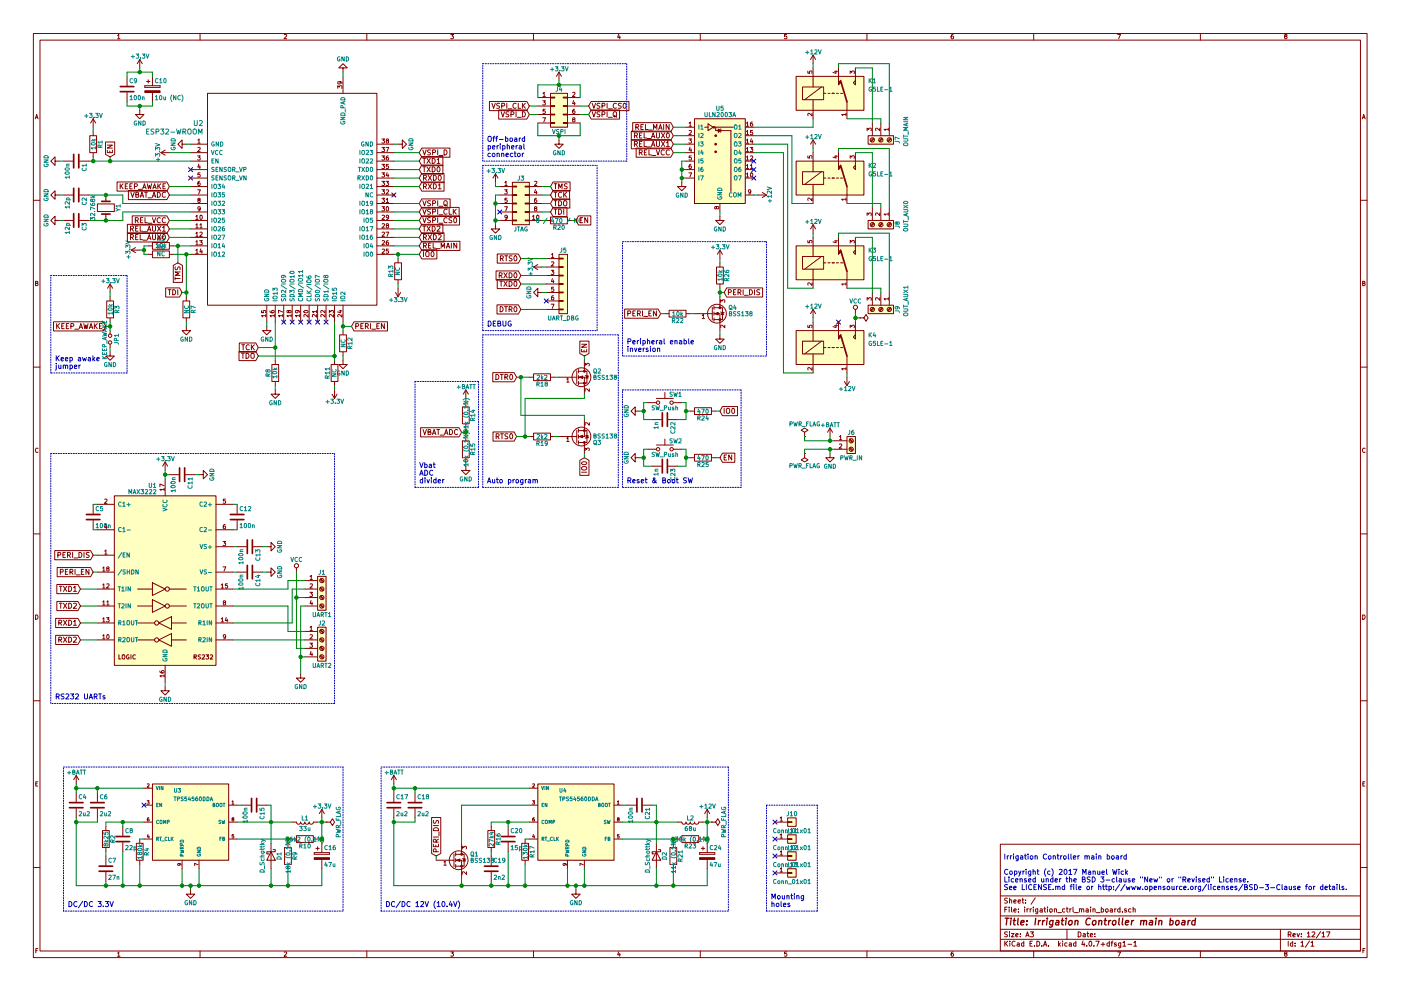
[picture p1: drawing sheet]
<svg xmlns="http://www.w3.org/2000/svg" width="420mm" height="297mm" viewBox="0 0 420 297" stroke-linecap="round" stroke-linejoin="round" font-family="sans-serif">
<g fill="none" stroke="#840000" stroke-width=".3">
<path d="M10 10h400v277h-400zM12 12h396v273.1h-396zM35.3 10.7l.3-.4v1.3M35.3 11.6h.7M41.9 17.8l-.8 1.3M41.9 17.8v2.6M41.9 17.8l.8 1.3M60 10v2M85.2 10.4l.5-.1 .3 .4-.8 .9h.8M110 10v2M135.2 10.3h.8l-.4 .5 .4 .3-.1 .4h-.7M160 10v2"/>
<path d="M185.5 10.2l-.3 1h.8M185.9 10.8v.8M210 10v2M235.9 10.3h-.6v.6h.6l.1 .5-.3 .2-.4-.1M243.8 16.5l-.7 1.3M243.8 16.5v2.6M243.8 16.5l.8 1.3M260 10v2M285.9 10.3l-.6 .3-.1 .8 .3 .2 .4-.1v-.6l-.4-.1-.3 .3M310 10v2M335.2 10.3h.8l-.5 1.3M360 10v2"/>
<path d="M385.5 10.9l-.3-.3 .3-.3 .4 .1v.4a.5 .5 0 0 0-.5 .2 .5 .5 0 0 0 0 .5l.3 .1 .3-.2-.3-.5M10.6 35.6l.4-1.3 .4 1.3M10.7 35.2h.6M27.9 35.6v2.5M27.9 39.4v1.3M27.9 35.6l-.7 1.3M27.9 35.6l.8 1.3M38.1 22.9v2.8M38.1 27.7v2.8M41.9 33.1v1.2h1.3l-1.3 1.3-1.3-1.3h1.3M43.4 25.7v.5zM43.4 26.2h4.6z"/>
<path d="M43.4 25.7h4.6zM43.9 24.4h1.1M44.4 23.9v1M45.7 22.9v2.8M45.7 27.7v2.8M48 25.7v.5zM62.2 28h50.8v63.5h-50.8zM101.3 26.5v-.8l.5 .4 .1-.4h.5v.8M101.8 24.5l.3 .2-.1 .4h-.6l-.1-.4 .2-.2h.8l.3 .6M102.9 20.4h1.2l-1.2-1.3-1.3 1.3h1.3v1.2M102.9 22.9v5.1M146.8 30.4h11.2l.7 1.4-.7 1.4h-11.2z"/>
<path d="M147.5 30.9l.5 1.6 .5-1.6M149.6 33h8.4l.7 1.3-.7 1.4h-8.4zM149.8 31l-.8 .1a.63 .63 0 0 0 .8 .8l-.1 .5h-.8M150.3 33.5l.5 1.5 .5-1.5M150.5 31.8l.7-.1 .1-.6-.8-.2v1.6M152 30.9v1.6M152.4 32.6h1.1M152.6 33.6h-.8a.63 .63 0 0 0 .7 .8v.5h-.8M153.2 34.3l.8-.1 .1-.6-.9-.1v1.5M154.8 33.5v1.5M154.8 31.1a.68 .68 0 0 0-1 .6 .68 .68 0 0 0 1 .6M155.1 35.2h1.2"/>
<path d="M155.4 30.9v1.6h.8M156.7 33.5a.77 .77 0 0 1 .9 .8 .77 .77 0 0 1-.9 .7zM156.7 30.9v1.6M156.9 31.6l.7 .9M157.6 30.9l-.9 .9M161.3 29.2h3.8M161.3 31.8h3.8M161.3 34.3h3.8M161.3 36.9h3.8M162.8 30.2h.8l-.5 .5 .4 .1v.6h-.7M162.8 35.3h.8l-.5 1.3M162.8 28l.4-.3v1.2"/>
<path d="M162.8 28.9h.8M163.5 32.8h-.6l-.1 .5h.7v.6h-.7M165.1 28h5.1v10.1h-5.1zM165.1 36.7h1.3v.3h-1.3zM165.1 34.2h1.3v.3h-1.3zM165.1 31.7h1.3v.2h-1.3zM165.1 29.1h1.3v.3h-1.3zM167.6 21.6l-.7 1.3M167.6 21.6v2.6M167.6 21.6l.8 1.3M168.9 36.7h1.3v.3h-1.3zM168.9 34.2h1.3v.3h-1.3z"/>
<path d="M168.9 31.7h1.3v.2h-1.3zM168.9 29.1h1.3v.3h-1.3zM170.2 29.2h3.8M170.2 31.8h3.8M170.2 34.3h3.8M170.2 36.9h3.8M171.7 27.8l.5-.1 .2 .3-.7 .9h.7M172 35.8l-.3-.2 .3-.3 .4 .1v.3a.52 .52 0 0 0-.6 .2 .52 .52 0 0 0 0 .5h.6l-.2-.6M172 30.1l-.3 1h.8M172.3 32.8l-.5 .3-.1 .7 .3 .2 .4-.1-.1-.6-.3-.1-.3 .3M172.3 30.6v.9M177.3 30.4h11.3v2.8h-11.3l-.8-1.4z"/>
<path d="M177.3 33h8.5v2.7h-8.5l-.8-1.4zM177.6 30.9l.5 1.6 .5-1.6M177.6 33.5l.5 1.5 .5-1.5M179.9 31l-.8 .1a.63 .63 0 0 0 .7 .8v.5h-.8M179.9 33.6h-.8a.63 .63 0 0 0 .7 .8v.5h-.8M180.5 31.8l.8-.1 .1-.6-.9-.2v1.6M180.5 34.3l.8-.1 .1-.6-.9-.1v1.5M182.1 30.9v1.6M182.1 33.5v1.5M182.4 32.6h1.2M182.4 35.2h1.2M184 33.7l.3-.2 .6 .2-.2 1.2-.7-.1z"/>
<path d="M184.2 34.7l.8 .5M184.9 31.1a.68 .68 0 0 0-1 .6 .68 .68 0 0 0 1 .6M186.3 31l-.8 .1a.63 .63 0 0 0 .7 .8v.5h-.8M187 31.1l.2-.2a.74 .74 0 0 1 .6 .8 .74 .74 0 0 1-.7 .7l-.2-.5zM189.3 39.3h11.9l.7 1.4-.7 1.3h-11.9zM189.7 36.8h11.5l.7 1.3-.7 1.4h-11.5zM190.7 38.1l.7-.1 .1-.5-.8-.2v1.5M191.1 38.1l.5 .7M192.2 38h.5M192.5 39.8h-.7v1.6h.7M192.9 37.3h-.7v1.5h.7M193.2 39.8v1.6h.7"/>
<path d="M193.6 37.3v1.5h.7M194.5 39h1.1M196 38.8v-1.5l.5 1.1 .5-1.1v1.5M196.9 39.8v1.3l.3 .3 .6-.3v-1.3M197.5 38.8l.5-1.5 .6 1.5M197.7 38.4h.7M198.3 39.8l1.1 1.6M199 37.3v1.5M199.4 39.8l-1.1 1.6M200 40l.2-.2a.74 .74 0 0 1 .6 .8 .74 .74 0 0 1-.7 .7l-.3-.5zM200.7 37.3v1.5l-.9-1.5v1.5M205.7 38.1h2.6"/>
<path d="M206.7 36.9l.3-.3v1.2M206.7 39.2l.4-.1 .3 .4-.8 .9h.8M206.7 37.8h.7M208.3 35.6h15.2v25.4h-15.2zM211.3 38.1h1M212.3 37.1l1.6 1-1.6 1.1zM214.4 38.1h5.6M214.6 38.1v1.1h4.6v18.2M216.2 38.6v1.1M223.5 38.1h2.6M223.8 39.5l.4-.4v1.3M223.8 36.9l.4-.3v1.2"/>
<path d="M223.8 37.8h.7M225.6 36.6l-.5 .3-.1 .7 .3 .2 .4-.1-.1-.6-.3-.1-.3 .3M225.7 39.1h-.6l-.1 .6h.7v.5h-.7M238.8 22.9h20.3v10.2h-20.3zM240.7 26.1h6.3v3.8h-6.3zM242.3 21.3v.6l.5 .1v-.7h.6v.7M243.5 34v.8l-.9-.8-.3 .2 .1 .5M243.8 20.4v5.7M243.8 29.9v5.7M246.4 26.1l-5.1 3.8M247 28h.6M248.3 28h.6"/>
<path d="M249.6 28h.6M250.3 21.4h.9M250.7 21.2v.8l-.9-.3M250.8 28h.7M251.5 20.4v3.8M252.1 28h.6M253.7 34.3h-1.3l.4 .4M253.7 34v.7M254 30.5v5.1M255 22.1v-.8l.4 .4 .1-.4h.6v.8M256.5 24.2v1.2l-.6-.6zM256.5 20.4v3.8"/>
<path d="M260 39.2v-.8l.5 .4 .1-.3h.6v.7M261.6 36.9v3.8M263.9 38.4v.8l-1-.8-.3 .2 .1 .5M264.2 36.9v3.8M266.4 38.8h-1.3l.4 .3M266.4 38.4v.7M266.7 36.9v3.8M408.6 35.6l.4-1.3 .4 1.3M408.7 35.2h.6M16.5 58.5v-1.3l-1.3 1.3 1.3 1.2v-1.2h1.3M16.5 48.3v-1.3l-1.3 1.3 1.3 1.3v-1.3h1.3M19 48.3h2.8"/>
<path d="M19 58.5h2.8M23.9 48.3h2.8M23.9 58.5h2.8M26.9 40.7h2.1v5.1h-2.1zM27.9 45.8v1.2M31.6 42.6h2.8v3.7l-1.4 .7-1.4-.7zM31.7 58.5v1.9M32.2 45v.8h1.5v-.8M32.2 43.5h1.5l-1.5 .9h1.5M32.9 45.2v.6M35.1 54.5h14.9l.8 1.4-.8 1.4h-14.9zM36 55.1v1.5"/>
<path d="M36.3 55.7l.6 .9M36.9 55.1l-.9 .8M37.6 55.8h.5M38.3 55.1h-.7v1.5h.7M38.5 57.1h11.5l.8 1.4-.8 1.3h-11.5zM38.9 55.8h.5M39.2 57.6l.6 1.5 .5-1.5M39.7 55.1h-.8v1.5h.8M40.3 55.9l.7-.1 .1-.6-.8-.1v1.5M40.7 58.4l.7-.1 .1-.5-.8-.2v1.5h.6l.3-.5-.4-.2M41.5 56.8h1.1M42.1 59.1l.5-1.5 .5 1.5"/>
<path d="M42.2 58.7h.7M42.8 56.6l.5-1.5 .5 1.5M42.9 56.2h.8M43.4 57.6h.8M43.8 57.6v1.5M44.2 55.1l.3 1.5 .3-1.1 .3 1.1 .4-1.5M44.4 59.3h1.1M45.7 59.1l.5-1.5 .5 1.5M45.8 58.7h.8M45.8 56.6l.6-1.5 .5 1.5M46 56.2h.7M47.2 57.6a.77 .77 0 0 1 .9 .8 .77 .77 0 0 1-.9 .7z"/>
<path d="M47.3 55.1v1.5M47.6 55.7l.6 .9M48.2 55.1l-.9 .8M48.3 45.8h2.5M48.3 45.8l1.2 .7M48.9 55.8h.5M49.5 45l-1.2 .8M49.6 57.8a.68 .68 0 0 0-1 .6 .68 .68 0 0 0 1 .6M49.6 55.1h-.7v1.5h.7M54.6 43.2v-1.3l-1.3 1.3 1.3 1.3v-1.3h1.3M57.1 43.2h5.1M57.1 45.8h5.1"/>
<path d="M57.1 48.3h5.1M57.1 50.8h5.1M57.1 53.4h5.1M57.1 58.5h5.1M57.1 55.9h5.1M59.3 46.7h.7l-.4 .5 .4 .1v.6h-.7M59.3 56.9h.8l-.5 1.3M59.3 42l.4-.4v1.3M59.3 44.3l.5-.1 .2 .3-.7 1h.7M59.3 42.9h.7M59.6 60l-.3-.3 .3-.3 .4 .1v.3a.52 .52 0 0 0-.6 .2 .52 .52 0 0 0 0 .6h.6l-.2-.6M59.6 49.2l-.3 .9h.8"/>
<path d="M59.9 54.3l-.5 .3-.1 .8 .3 .2 .4-.1-.1-.6-.3-.1-.3 .3M59.9 49.7v.8M60 51.8h-.6l-.1 .6h.7v.5h-.7M113 43.2h5.1M113 45.8h5.1M113 48.3h5.1M113 50.8h5.1M113 53.4h5.1M113 58.5h5.1M113 55.9h5.1M114.5 59.4h.8l-.4 .5 .4 .1v.6h-.8M114.5 56.9h.8l-.4 .5 .4 .1v.5h-.8"/>
<path d="M114.5 54.3h.8l-.4 .5 .4 .1v.6h-.8M114.5 51.8h.8l-.4 .5 .4 .1v.5h-.8M114.5 49.3h.8l-.4 .4 .4 .1v.6h-.8M114.5 46.7h.8l-.4 .5 .4 .1v.6h-.8M114.5 44.2h.8l-.4 .5 .4 .1v.5h-.8M114.5 41.6h.8l-.4 .5 .4 .1v.6h-.8M115.7 54.3h.8l-.4 .5 .4 .1v.6h-.8M115.7 44.2h.9l-.5 1.3M115.8 59.8l.4-.4v1.3M115.8 57l.5-.1 .2 .3-.8 1h.8M116.1 42.2l-.3-.3 .3-.3 .4 .1v.3a.52 .52 0 0 0-.6 .2 .52 .52 0 0 0 0 .6h.6l-.2-.6M116.1 51.7l-.3 .9h.8"/>
<path d="M116.4 46.7l-.5 .3-.1 .7 .3 .3 .4-.1-.1-.6-.3-.1-.3 .2M116.4 52.2v.9M116.5 49.3h-.6l-.1 .5h.7v.6h-.7M117.8 58.2l.6 .6M118.4 58.2l-.6 .6M119.4 43.2h1.2v-1.3l1.3 1.3-1.3 1.3v-1.3M126.5 49.5h6.3v2.7h-6.3l-.8-1.4zM126.5 52h6.7v2.7h-6.7l-.8-1.3zM126.5 54.5h6.7v2.8h-6.7l-.8-1.4zM126.5 46.9h6.3v2.8h-6.3l-.8-1.4zM126.5 59.6h8.5v2.8h-8.5l-.8-1.4zM126.5 44.4h8.4v2.7h-8.4l-.8-1.3z"/>
<path d="M126.8 44.9l.5 1.5 .5-1.5M126.8 50h.9M126.8 47.5h.9M127 53.4l.7-.1 .1-.6-.8-.2v1.6M127 55.9l.7-.1 .1-.6-.8-.1v1.5M127.2 47.5v1.5M127.2 50v1.5M127.4 53.4l.5 .7M127.4 55.9l.5 .7M128 50l1.1 1.5M128 47.5l1.1 1.5M128.4 52.5l1 1.6"/>
<path d="M128.4 55.1l1 1.5M129.1 50l-1.1 1.5M129.1 47.5l-1.1 1.5M129.1 45l-.8 .1a.63 .63 0 0 0 .7 .8v.5h-.8M129.4 52.5l-1 1.6M129.4 55.1l-1 1.5M129.6 50a.77 .77 0 0 1 .9 .8 .77 .77 0 0 1-.9 .7zM129.6 47.5a.77 .77 0 0 1 .9 .7 .77 .77 0 0 1-.9 .8zM129.7 45.7h.8l.1-.6-.9-.2v1.5M130 52.5a.77 .77 0 0 1 .9 .8 .77 .77 0 0 1-.9 .8zM130 55.1a.77 .77 0 0 1 .9 .7 .77 .77 0 0 1-.9 .8zM131.1 47.9l.4-.4v1.5"/>
<path d="M131.1 49h.9M131.2 50.2l.2-.2a.74 .74 0 0 1 .6 .8 .74 .74 0 0 1-.7 .6l-.2-.5zM131.3 44.9v1.5M131.4 55.5l.5-.4v1.5M131.4 56.6h.9M131.6 52.6l.2-.1a.74 .74 0 0 1 .5 .8 .74 .74 0 0 1-.7 .7l-.2-.5zM131.6 46.6h1.2M133.2 44.9a.77 .77 0 0 1 .9 .8 .77 .77 0 0 1-.9 .7zM148.6 52.1l-.8 1.3M148.6 52.1v2.5M148.6 52.1l.8 1.3M149.9 58.5h3.8"/>
<path d="M149.9 55.9h3.8M151.3 56.9h.8l-.4 .5 .4 .1v.5h-.8M151.4 54.7l.4-.4v1.3M151.4 55.6h.7M152.1 59.4h-.6l-.1 .6h.7v.6h-.7M153.7 54.6h5v12.7h-5zM153.7 58.3h1.2v.3h-1.2zM153.7 55.8h1.2v.2h-1.2zM157.5 58.3h1.2v.3h-1.2zM157.5 55.8h1.2v.2h-1.2zM158.7 58.5h3.9M158.7 55.9h3.9"/>
<path d="M160.3 54.4l.5-.1 .2 .4-.8 .9h.8M160.6 56.8l-.3 .9h.8M160.9 59.4l-.5 .3-.1 .7 .2 .3 .5-.1-.1-.6-.4-.1-.2 .2M160.9 57.3v.9M165.9 54.5h5.1v2.8h-5.1l-.8-1.4zM165.9 57.1h4.9v2.7h-4.9l-.8-1.3zM165.9 59.6h5v2.8h-5l-.8-1.4zM166.2 55.1h.8M166.2 57.6h.8M166.6 55.1v1.5M166.6 57.6v1.5M167.5 56.6v-1.5l.5 1.1 .6-1.1v1.5"/>
<path d="M167.6 41.9v1.3h1.3l-1.3 1.3-1.2-1.3h1.2M168.4 57.8a.68 .68 0 0 0-.9 .6 .68 .68 0 0 0 .9 .6M169.1 57.6v1.5M169.3 58.3l.7 .8M170 57.6l-.9 .9M170.1 55.2h-.8a.63 .63 0 0 0 .7 .8v.5h-.8M189.3 41.8h11.9l.7 1.4-.7 1.4h-11.9zM190.3 40.7l.7-.1 .1-.6-.8-.2v1.6M190.3 43.2l.7-.1 .1-.6-.8-.1v1.5M190.7 40.7l.5 .7M190.7 43.2l.5 .7M190.8 44.4h10.4l.7 1.4-.7 1.3h-10.4z"/>
<path d="M191.7 45.7h.8v-.6l-.8-.2v1.5M191.8 40.6h.5M191.8 43.1h.5M192.1 45.7l.5 .7M192.5 42.4h-.7v1.5h.7M193.2 42.4v1.5h.7M193.2 45.7h.6M194 44.9h-.8v1.5h.8M194.1 41.5h1.1M194.1 44.1h1.1M194.6 44.9v1.5h.8M195.4 41.4l.5-1.6 .5 1.6"/>
<path d="M195.4 43.9l.5-1.5 .5 1.5M195.5 46.6h1.2M195.5 40.9h.7M195.5 43.5h.7M196.8 44.9l.5 1.5 .5-1.5M196.9 42.4v1.2l.3 .3 .6-.3v-1.2M198.3 42.4l1.1 1.5M199.2 45.1a.68 .68 0 0 0-1 .6 .68 .68 0 0 0 1 .6M199.4 42.4l-1.1 1.5M199.8 42.8l.5-.4v1.5M199.8 43.9h.9M200.7 45.1a.68 .68 0 0 0-.9 .6 .68 .68 0 0 0 .9 .6"/>
<path d="M204.5 54.6v1.3h1.2l-1.2 1.3-1.3-1.3h1.3M205.7 40.7h2.6M205.7 43.2h2.6M205.7 45.8h2.6M205.7 48.3h2.6M205.7 50.8h2.6M205.7 53.4h2.6M206.6 41.6h.8l-.5 .5 .4 .1v.6h-.7M206.6 51.8h.8l-.5 1.3M206.9 44.1l-.2 .9h.7M207.2 49.3l-.5 .3v.7l.2 .2 .4-.1-.1-.6-.3-.1-.2 .3M207.2 44.6v.9"/>
<path d="M207.3 46.7h-.6v.6h.6v.6h-.6M223.5 40.7h2.6M223.5 43.2h2.6M223.5 45.8h2.6M223.5 48.3h2.6M223.5 50.8h2.6M223.5 53.4h2.6M223.5 58.5h2.6M223.8 52.2l.4-.4v1.3M223.8 49.6l.4-.3v1.2M223.8 47.1l.4-.4v1.3M223.8 44.5l.4-.3v1.3"/>
<path d="M223.8 42l.4-.4v1.3M223.8 53.1h.7M223.8 50.5h.7M223.8 48h.7M223.8 45.5h.7M223.8 42.9h.7M223.8 40.4h.7M225 44.2h.8l-.5 .5 .4 .1v.5h-.7M225 49.6l.4-.3v1.2M225 46.8l.5-.1 .3 .4-.8 .9h.8M225 50.5h.8M225.1 57.4l-.2 .3-.4-.1v-.6l.4-.1 .2 .2v.7l-.6 .4"/>
<path d="M225.1 51.9l.2-.1a.61 .61 0 0 1 .5 .6 .61 .61 0 0 1-.6 .6zM225.3 41.6l-.3 .9h.8M225.6 42v.9M227.3 58.5h2.6M228.6 57.7l1.3 .8M229.9 58.5l-1.3 .7M238.8 48.3h20.3v10.2h-20.3zM240.7 51.5h6.3v3.8h-6.3zM242.3 46.7v.6l.5 .1v-.7h.6v.7M243.5 59.4v.8l-.9-.8-.3 .2 .1 .5M243.8 41.9v2.6M243.8 45.8v5.7"/>
<path d="M243.8 55.3v5.7M243.8 41.9l-.7 1.3M243.8 41.9l.8 1.3M246.4 51.5l-5.1 3.8M247 53.4h.6M248.3 53.4h.6M249.6 53.4h.6M250.3 46.8h.9M250.7 46.6v.8l-.9-.3M250.8 53.4h.7M251.5 45.8v3.8M252.1 53.4h.6"/>
<path d="M253.7 59.7h-1.3l.4 .4M253.7 59.4v.7M254 55.9v5.1M255 47.5v-.8l.4 .4 .1-.4h.6v.8M256.5 49.6v1.2l-.6-.6zM256.5 45.8v3.8M260.3 40.7h7.7v2.5h-7.7zM262 41.4l-.9 .9M262.1 41.6l-.8 .9M264.5 41.4l-.8 .9M264.7 41.6l-.9 .9M267 41.4l-.8 .9"/>
<path d="M267.2 41.6l-.8 .9M10 60h2M16.5 66.1v-1.3l-1.3 1.3 1.3 1.2v-1.2h1.3M19 66.1h2.8M23.9 66.1h2.8M29.2 61.1h5.1v2.3h-5.1zM31.7 64.2v1.9M38.2 69.8h11.8l.8 1.4-.8 1.3h-11.8zM38.2 67.2h11.8l.8 1.4-.8 1.4h-11.8zM39.1 71.1h.8l.1-.6-.9-.2v1.5M39.1 68.6l.8-.1 .1-.6-.9-.1v1.5M39.4 75l1.2 .7"/>
<path d="M39.4 75h2.5M39.5 71.1l.5 .7M39.5 68.6l.5 .7M39.6 64.7h10.4l.8 1.4-.8 1.3h-10.4zM40.6 66.1l.7-.1 .1-.6-.8-.2v1.6M40.6 74.2l-1.2 .8M40.7 71.1h.5M40.7 68.5h.5M41 66.1l.5 .7M41.4 70.3h-.7v1.5h.7M41.4 67.8h-.7v1.5h.7M42 70.3v1.5h.8"/>
<path d="M42 67.8v1.5h.8M42.1 66h.5M42.8 65.2h-.7v1.6h.7M42.9 72h1.2M42.9 69.5h1.2M43.5 65.2v1.6h.7M44.2 71.8l.6-1.5 .5 1.5M44.2 69.3l.6-1.5 .5 1.5M44.4 66.9h1.1M44.4 71.4h.7M44.4 68.9h.7M44.4 76.2h1.3"/>
<path d="M44.4 73.7h1.3M45.7 65.2l.5 1.6 .5-1.6M45.7 75.2h5.1v2.1h-5.1zM45.7 72.7h5.1v2h-5.1zM45.7 70.3v1.3l.4 .2 .5-.2v-1.3M45.7 67.8v1.2l.4 .3 .5-.3v-1.2M47.2 70.3l1 1.5M47.2 67.8l1 1.5M48.1 65.4a.68 .68 0 0 0-1 .6 .68 .68 0 0 0 1 .6M48.2 70.3l-1 1.5M48.2 67.8l-1 1.5M48.7 68.2l.5-.4v1.5"/>
<path d="M48.7 69.3h.9M48.9 70.5l.2-.2a.74 .74 0 0 1 .5 .8 .74 .74 0 0 1-.7 .7l-.2-.5zM49.6 65.4a.68 .68 0 0 0-1 .6 .68 .68 0 0 0 1 .6M50.8 76.2h1.3M50.8 73.7h1.3M52 79.5l1.3-.7 1.4 .7v5.1h-2.7zM52.6 80l.1 .8a.63 .63 0 0 0 .7-.8l.5 .1v.8M57.1 66.1h5.1M57.1 61h5.1M57.1 63.5h5.1M57.1 76.2h5.1M57.1 73.7h5.1"/>
<path d="M57.1 68.6h5.1M57.1 71.2h5.1M58.7 64.9l.4-.4v1.3M58.7 67.4l.4-.4v1.3M58.7 69.9l.4-.3v1.3M58.7 72.5l.4-.4v1.3M58.7 75l.4-.3v1.2M58.7 65.8h.7M58.7 68.3h.7M58.7 70.9h.7M58.7 73.4h.7M58.7 75.9h.7"/>
<path d="M59.9 72.1h.8l-.5 .5 .4 .1v.6h-.7M59.9 67.4l.4-.4v1.3M59.9 69.7l.5-.1 .3 .3-.8 1h.8M59.9 68.3h.8M60 62.5l-.2 .2h-.4v-.6l.4-.1 .2 .2v.7l-.6 .3M60 64.6l.2-.1a.61 .61 0 0 1 .5 .6 .61 .61 0 0 1-.6 .6zM60.2 74.6l-.3 .9h.8M60.5 75.1v.8M113 66.1h5.1M113 61h5.1M113 63.5h5.1M113 76.2h5.1"/>
<path d="M113 73.7h5.1M113 68.6h5.1M113 71.2h5.1M114.5 62h.8l-.4 .4 .4 .1v.6h-.8M114.6 74.8l.5-.1 .2 .3-.8 .9h.8M114.6 72.2l.5-.1 .2 .4-.8 .9h.8M114.6 69.7l.5-.1 .2 .3-.8 1h.8M114.6 67.1l.5-.1 .2 .4-.8 .9h.8M114.6 64.6l.5-.1 .2 .4-.8 .9h.8M115.7 69.6h.9l-.5 1.3M115.8 60.7h.7M115.9 62.1l.2-.1a.61 .61 0 0 1 .5 .6 .61 .61 0 0 1-.6 .6z"/>
<path d="M116.1 67.6l-.3-.3 .3-.3 .4 .1v.3a.52 .52 0 0 0-.6 .2 .52 .52 0 0 0 0 .6h.6l-.2-.6M116.4 72.1l-.5 .3-.1 .7 .3 .3 .4-.1-.1-.6-.3-.1-.3 .2M116.5 74.7h-.6l-.1 .5h.7v.6h-.7M116.5 65l-.2 .3-.4-.1v-.6l.4-.1 .2 .2v.8l-.6 .3M118.4 78.8h2v5.1h-2zM119.4 77.5v1.3M126.5 69.8h6.7v2.7h-6.7l-.8-1.3zM126.5 67.2h6.3v2.8h-6.3l-.8-1.4zM126.5 74.9h4.5v2.7h-4.5l-.8-1.4zM126.5 62.2h11.2v2.7h-11.2l-.8-1.4zM126.5 64.7h11.3v2.7h-11.3l-.8-1.3zM126.5 72.3h11.4v2.8h-11.4l-.8-1.4z"/>
<path d="M126.8 62.7l.5 1.5 .5-1.5M126.8 60.2l.5 1.5 .5-1.5M126.8 65.2l.5 1.6 .5-1.6M126.8 67.8h.9M127 71.1h.7l.1-.6-.8-.2v1.5M127 73.7l.7-.1 .1-.6-.8-.1v1.5M127 75.4v1.5M127.2 67.8v1.5M127.4 71.1l.5 .7M127.4 73.7l.5 .7M127.7 75.6l.3-.2 .6 .2-.1 1.2-.8-.1zM128 67.8l1.1 1.5"/>
<path d="M128.4 70.3l1 1.5M128.5 73.6h.5M129.1 67.8l-1.1 1.5M129.1 62.8l-.8 .1a.63 .63 0 0 0 .7 .7v.5h-.8M129.1 60.2l-.8 .1a.63 .63 0 0 0 .7 .8v.5h-.8M129.1 65.3l-.8 .1a.63 .63 0 0 0 .7 .8v.5h-.8M129.3 72.9h-.8v1.5h.8M129.4 75.6l.2-.2a.74 .74 0 0 1 .6 .8 .74 .74 0 0 1-.7 .6l-.2-.5zM129.4 70.3l-1 1.5M129.6 67.8a.77 .77 0 0 1 .9 .7 .77 .77 0 0 1-.9 .8zM129.7 63.5l.8-.1 .1-.5-.9-.2v1.5M129.7 61l.8-.1 .1-.6-.9-.1v1.5"/>
<path d="M129.7 66.1l.8-.1 .1-.6-.9-.2v1.6M129.9 72.9v1.5h.7M130 70.3a.77 .77 0 0 1 .9 .8 .77 .77 0 0 1-.9 .7zM130.8 74.5h1.2M131.1 67.9l.5-.1 .4 .4-1 1.1h1M131.3 60.2v1.5M131.3 62.7v1.5M131.3 65.2v1.6M131.4 70.5l.6-.2 .3 .5-.9 1h.9M131.6 64.4h1.2M131.6 61.8h1.2M131.6 66.9h1.2"/>
<path d="M132.3 74.4v-1.5l.5 1.1 .5-1.1v1.5M133.2 60.4l.3-.2 .6 .2-.2 1.2-.7-.1zM133.4 61.3l.8 .5M133.9 74.4l.5-1.5 .5 1.5M134 74h.7M134.1 62.9a.68 .68 0 0 0-1 .6 .68 .68 0 0 0 1 .6M134.1 65.4a.68 .68 0 0 0-1 .6 .68 .68 0 0 0 1 .6M134.7 62.7v1.5h.7M135.4 72.9v1.5M135.5 65.3l-.8 .1a.63 .63 0 0 0 .7 .8v.5h-.8M135.9 62.7v1.5M136.2 63.4l.6 .8"/>
<path d="M136.2 65.4l.2-.2a.74 .74 0 0 1 .6 .8 .74 .74 0 0 1-.7 .7l-.2-.5zM136.8 62.7l-.9 .9M137 72.9v1.5l-.9-1.5v1.5M148.6 67.3v1.3h1.3l-1.3 1.3-1.3-1.3h1.3M149.1 76.1h6.3l.8 1.4-.8 1.4h-6.3zM149.9 66.1h3.8M149.9 61h3.8M149.9 63.5h3.8M150.1 77.5l.7-.1 .1-.6-.8-.1v1.5M150.4 77.5l.6 .7M151.3 62h.9l-.6 1.2M151.4 76.7h.8"/>
<path d="M151.8 76.7v1.5M152.1 65l-.2 .3-.4-.1v-.6l.4-.1 .2 .2v.8l-.6 .3M153.6 76.7l-.8 .1a.63 .63 0 0 0 .7 .8l-.1 .5h-.7M153.7 65.9h1.2v.3h-1.2zM153.7 63.4h1.2v.3h-1.2zM153.7 60.9h1.2v.2h-1.2zM154.3 76.8l.2-.1a.74 .74 0 0 1 .5 .8 .74 .74 0 0 1-.6 .6l-.3-.5zM157.5 65.9h1.2v.3h-1.2zM157.5 63.4h1.2v.3h-1.2zM157.5 60.9h1.2v.2h-1.2zM158.7 66.1h3.9M158.7 61h3.9"/>
<path d="M158.7 63.5h3.9M159.7 64.9l.3-.4v1.3M159.7 65.8h.7M160.5 62.5l-.2-.2 .2-.3 .5 .1v.3a.52 .52 0 0 0-.6 .1 .52 .52 0 0 0 0 .6h.6l-.2-.6M161 64.6l.2-.1a.61 .61 0 0 1 .5 .6 .61 .61 0 0 1-.6 .6zM161.3 79.3l-1.3 .7M163.8 66.1h1.3M163.8 77.5h3.8M165.1 65.1h5.1v2h-5.1zM165.4 76.3l.3-.4v1.3M165.4 78.6l.5-.1 .2 .3-.8 .9h.8M165.4 77.2h.7"/>
<path d="M165.9 62.2h4.1v2.7h-4.1l-.8-1.4zM166.2 60.2h.8M166.2 62.7h.8M166.6 60.2v1.5M166.6 62.7v1.5M167.5 60.2a.77 .77 0 0 1 .9 .7 .77 .77 0 0 1-.9 .8zM167.5 62.7a.77 .77 0 0 1 .9 .8 .77 .77 0 0 1-.9 .7zM167.6 76.2h2.6v17.8h-2.6zM167.6 79.9h1.3v.3h-1.3zM167.6 77.4h1.3v.2h-1.3zM169.1 60.4l.3-.2 .6 .2-.2 1.2-.7-.1zM169.1 62.7v1.5"/>
<path d="M170.2 66.1h1.2M173.5 64.7h3.7v2.7h-3.7l-.8-1.3zM174 66h.5M174.7 65.2h-.7v1.6h.7M176.3 65.2v1.6l-.9-1.6v1.6M214.9 62.1l.6-.1v.6a.52 .52 0 0 1-.6-.1 .52 .52 0 0 1-.2-.5h-.3l-.1 .4 .3 .2 .3-.2M215.9 64.8v1.3h1.3l-1.3 1.2-1.3-1.2h1.3M215.9 61v2.5M215.9 75v2.5M215.9 78.8v1.2M215.9 75l-.8 1.2M215.9 75l.8 1.2"/>
<path d="M238.8 73.7h20.3v10.2h-20.3zM240.7 76.9h6.3v3.8h-6.3zM242.3 72.1v.6l.5 .1v-.7h.6v.7M243.8 67.3v2.6M243.8 71.2v5.7M243.8 67.3l-.7 1.3M243.8 67.3l.8 1.3M246.4 76.9l-5.1 3.8M247 78.8h.6M248.3 78.8h.6M249.6 78.8h.6M250.3 72.2h.9"/>
<path d="M250.7 72v.8l-.9-.3M250.8 78.8h.7M251.5 71.2v3.8M252.1 78.8h.6M255 72.9v-.8l.4 .4 .1-.4h.6v.8M256.5 75v1.2l-.6-.6zM256.5 71.2v3.8M260 64.6v-.8l.5 .4 .1-.3h.6v.7M260.3 66.1h7.7v2.5h-7.7zM261.6 62.3v3.8M262 66.8l-.9 .9M262.1 67l-.8 .9"/>
<path d="M263.9 63.8v.8l-1-.8-.3 .2 .1 .5M264.2 62.3v3.8M264.5 66.8l-.8 .9M264.7 67l-.9 .9M266.4 64.2h-1.3l.4 .3M266.4 63.8v.7M266.7 62.3v3.8M267 66.8l-.8 .9M267.2 67l-.8 .9M408 60h2M10.7 84.9l.5-.1 .1-.4-.6-.1v1.3h.5l.2-.4-.3-.3M16.1 96.5h14.9l.7 1.3-.7 1.4h-14.9z"/>
<path d="M17 97v1.5M17.2 97.6l.7 .9M17.9 97l-.9 .9M18.5 97.7h.5M19.3 97h-.8v1.5h.8M19.9 97.7h.5M20.6 97h-.7v1.5h.7M21.3 97.8l.7-.1 .1-.6-.8-.1v1.5M22.4 98.7h1.2M23.7 98.5l.6-1.5 .5 1.5M23.9 98.1h.7M25.1 97l.4 1.5 .3-1.1 .3 1.1 .3-1.5"/>
<path d="M26.8 98.5l.5-1.5 .5 1.5M26.9 98.1h.8M28.3 97v1.5M28.5 97.6l.7 .9M29.2 97l-.9 .9M29.8 97.7h.5M30.6 97h-.8v1.5h.8M32 90.2h2v5.1h-2zM33 85.1v2.6M33 88.9v1.3M33 95.3v1.3M33 99.1v1"/>
<path d="M33 85.1l-.7 1.3M33 85.1l.8 1.3M49.7 86.3h4.1l.8 1.4-.8 1.3h-4.1zM50.4 86.8h.9M50.9 86.8v1.6M51.8 86.8a.77 .77 0 0 1 .9 .8 .77 .77 0 0 1-.9 .8zM52.5 83v.9M52.5 83.5h1.5M53.3 86.8v1.6M54 81.5h-1.5l1.1 .5-1.1 .5h1.5M54.9 90.2h2v5.1h-2zM55.9 97.8v1.3h1.2l-1.2 1.3-1.3-1.3h1.3"/>
<path d="M55.9 88.9v1.3M55.9 95.3v1.3M78.4 93.1v.6l.6 .1v-.7h.6v.7M79.7 94.6h-1.3l.4 .4M79.7 94.3v.7M80 97.8v1.3h1.3l-1.3 1.3-1.3-1.3h1.3M80 91.5v5.1M81 93.2l.3 .5 .7 .1 .2-.3-.1-.4-.6 .1v.3l.2 .3M82.2 94.6h-1.2l.3 .4M82.2 94.3v.7M82.5 91.5v5.1M84.8 94.6h-1.3l.4 .4"/>
<path d="M84.8 93.5l-1.3-.5v.8M84.8 94.3v.7M85.1 91.5v5.1M86.6 93.3l.6-.2v.6a.52 .52 0 0 1-.6 0 .52 .52 0 0 1-.1-.6h-.3l-.1 .4 .2 .3 .3-.3M87.3 94.6h-1.2l.3 .4M87.3 94.3v.7M87.6 91.5v5.1M89.1 93.1l.3 .2-.1 .4h-.6l-.1-.4 .2-.2h.8l.3 .6M89.9 94.6h-1.3l.4 .4M89.9 94.3v.7M90.2 91.5v5.1M91.2 93.2a.76 .76 0 0 1 1.2 .3 .66 .66 0 0 1-.7 .3 .66 .66 0 0 1-.5-.6z"/>
<path d="M92.4 94.3v.8l-.9-.8-.4 .2 .1 .5M92.7 91.5v5.1M94.9 94.3v.8l-.9-.8-.3 .2 .1 .5M94.9 93.4h-1.2l.3 .4M94.9 93.1v.7M95.2 91.5v5.1M97.5 94.3v.8l-.9-.8-.4 .2 .1 .5M97.5 93.1v.7l-.9-.7-.4 .2 .1 .5M97.8 91.5v5.1M98.8 93.8v-.7l.4 .4 .1-.4h.6v.7M100 94.3v.8l-.9-.8-.3 .2 .1 .5M100.3 91.5v5.1"/>
<path d="M101.7 93.2h.9M102.1 93v.8l-.9-.3M102.6 94.3v.8l-.9-.8-.4 .2 .1 .5M102.9 91.5v5.1M102.9 99.1v1.3M106.2 96.5h10v2.7h-10l-.8-1.4zM106.7 97.8l.7-.1 .1-.6-.8-.1v1.5M108.2 97.7h.5M108.9 97h-.7v1.5h.7M109.6 97.8l.7-.1 .1-.6-.8-.1v1.5M110 97.8l.5 .7M111.1 97v1.5"/>
<path d="M111.5 98.7h1.1M113 97.7h.5M113.7 97h-.7v1.5h.7M115.3 97v1.5l-.9-1.5v1.5M118.6 87.7l.8 1.2M119.4 83.9v1.2M119.4 86.4v2.5M120.1 87.7l-.7 1.2M148.8 81.2h6.6l.8 1.4-.8 1.4h-6.6zM149 91.4h6.4l.8 1.3-.8 1.4h-6.4zM149.1 83.8h6.3l.8 1.3-.8 1.4h-6.3zM149.7 82.6l.7-.1 .1-.6-.8-.2v1.6"/>
<path d="M149.9 84.3h.8M150 91.9a.77 .77 0 0 1 .9 .8 .77 .77 0 0 1-.9 .7zM150.1 82.6l.5 .7M150.3 84.3v1.5M151.1 81.7l1 1.6M151.1 84.3l1 1.5M151.3 91.9h.9M151.7 91.9v1.5M152.1 81.7l-1 1.6M152.1 84.3l-1 1.5M152.7 81.7a.77 .77 0 0 1 .9 .8 .77 .77 0 0 1-.9 .8zM152.7 84.3a.77 .77 0 0 1 .9 .8 .77 .77 0 0 1-.9 .7z"/>
<path d="M152.7 92.7l.7-.1 .1-.5-.8-.2v1.5M153.1 92.7l.5 .7M154.3 81.9l.2-.2a.74 .74 0 0 1 .5 .8 .74 .74 0 0 1-.6 .7l-.3-.5zM154.3 84.4l.2-.1a.74 .74 0 0 1 .5 .8 .74 .74 0 0 1-.6 .6l-.3-.5zM154.3 92.1l.2-.2a.74 .74 0 0 1 .5 .8 .74 .74 0 0 1-.6 .7l-.3-.6zM160 80h2.6M160 80l1.3 .8M161.3 87.7v-1.3l-1.3 1.3 1.3 1.2v-1.2h1.3M163.8 80h3.8M163.8 82.6h3.8M163.8 85.1h3.8M163.8 87.7h3.8"/>
<path d="M163.8 90.2h3.8M163.8 92.7h3.8M165.3 81h.8l-.4 .5 .3 .1v.6h-.7M165.3 91.2h.8l-.5 1.2M165.7 83.5l-.3 .9h.7M166 88.6l-.6 .3v.7l.2 .3 .4-.1v-.6l-.4-.1-.2 .2M166 84v.8M166 86.1h-.6v.6h.6v.5h-.6M167.6 92.6h1.3v.3h-1.3zM167.6 90.1h1.3v.2h-1.3zM167.6 87.5h1.3v.3h-1.3zM167.6 85h1.3v.3h-1.3z"/>
<path d="M167.6 82.5h1.3v.2h-1.3zM187.3 92.6h10.1l.7 1.4-.7 1.4h-10.1zM188.3 94l.7-.1 .1-.6-.8-.1v1.5M189.8 93.9h.5M190.5 93.2h-.7v1.5h.7M191.2 94l.7-.1 .1-.6-.8-.1v1.5M191.5 94l.5 .7M192.7 93.2v1.5M193.1 94.9h1.1M194.6 93.9h.5M195.3 93.2h-.7v1.5h.7M196.8 93.2v1.5l-.8-1.5v1.5"/>
<path d="M199.4 94h1.3M200.7 93h5v2h-5zM205.7 94h1.3M208.3 94h5.3M210.6 94.6l.3-.4v1.3M210.6 95.5h.7M213.6 92.1v3.8M214.1 94h1.8v5.1M214.1 91.7v1M214.1 93.5v1M214.1 95.3v1M214.1 92.2h1.8"/>
<path d="M214.9 80h2v5.1h-2zM215.9 92.2h.8v3.6h-2.6M215.9 85.1v1.3M215.9 88.9v3.3M216.1 90.6v-.7l.5 .4 .1-.4h.5v.7M216.2 93.5l1 .3M216.7 93.6l.3 .7h-.7zM217.4 97.5v.8l-.9-.8-.4 .2 .1 .5M217.9 86.3h10.8v2.7h-10.8l-.7-1.3zM218.4 87.6h.8l.1-.6-.9-.2v1.6M220 87.6h.5M220.7 86.8h-.7v1.6h.7"/>
<path d="M221.3 87.6h.8v-.6l-.8-.2v1.6M221.7 87.6l.5 .8M222.9 86.8v1.6M223.2 88.5h1.2M224.8 86.8a.77 .77 0 0 1 .9 .8 .77 .77 0 0 1-.9 .8zM226.3 86.8v1.6M227.8 86.9l-.8 .1a.63 .63 0 0 0 .8 .8l-.1 .5h-.8M238.8 99.1h20.3v10.2h-20.3zM242.3 97.5v.6l.5 .1v-.7h.6v.7M243.5 84.8v.8l-.9-.8-.3 .2 .1 .5M243.8 80.7v5.7M243.8 92.7v2.6"/>
<path d="M243.8 96.6v5.7M243.8 92.7l-.7 1.3M243.8 92.7l.8 1.3M250.3 97.6h.9M250.7 97.4v.8l-.9-.3M251.5 96.6v3.8M253.7 85.1h-1.3l.4 .4M253.7 84.8v.7M254 81.3v5.1M255 98.3v-.8l.4 .4 .1-.4h.6v.8M256.5 92.7v1.3M256.5 96.6v3.8"/>
<path d="M257.8 95.3h.1M257.8 95.3h1.3l.6-1 .6 1-.6 1-.6-1M260 90v-.8l.5 .4 .1-.3h.6v.7M260.3 91.5h7.7v2.5h-7.7zM261.6 87.7v3.8M262 92.2l-.9 .9M262.1 92.4l-.8 .9M263.9 89.2v.8l-1-.8-.3 .2 .1 .5M264.2 87.7v3.8M264.5 92.2l-.8 .9M264.7 92.4l-.9 .9M266.4 89.6h-1.3l.4 .3"/>
<path d="M266.4 89.2v.7M266.7 87.7v3.8M267 92.2l-.8 .9M267.2 92.4l-.8 .9M408.7 84.9l.5-.1 .1-.4-.6-.1v1.3h.5l.2-.4-.3-.3M10 110h2M33 105.4v1.3h1.3l-1.3 1.3-1.3-1.3h1.3M33 103.2v1M71.7 105.3h5l.8 1.4-.8 1.4h-5zM71.8 102.8h4.9l.8 1.4-.8 1.3h-4.9zM72.4 105.9h.9M72.5 103.3h.9"/>
<path d="M72.8 105.9v1.5M72.9 103.3v1.6M73.8 105.9a.77 .77 0 0 1 .9 .7 .77 .77 0 0 1-.9 .8zM74.8 103.5a.68 .68 0 0 0-1 .6 .68 .68 0 0 0 1 .6M75.3 106.1l.3-.2 .6 .2-.2 1.2-.7-.1zM75.4 103.3v1.6M75.6 104l.7 .9M76.3 103.3l-.9 .9M81.5 109.3h2.1v5h-2.1zM82.5 116.9v1.2h1.3l-1.3 1.3-1.2-1.3h1.2M82.5 108v1.3M82.5 114.3v1.3"/>
<path d="M99.3 109.3h2v5h-2zM99.6 118.1l.7 1.3M100.3 108v1.3M100.3 114.3v1.3M100.3 116.9v2.5M101.1 118.1l-.8 1.3M101.9 100.4h2v5h-2zM102.9 108v1.3h1.2l-1.2 1.2-1.3-1.2h1.3M102.9 105.4v1.3M139.7 116.9v2.5M139.7 116.9l-.8 1.2M139.7 116.9l.8 1.2"/>
<path d="M147.8 111.7h6.4l.7 1.4-.7 1.3h-6.4zM148.7 112.2a.77 .77 0 0 1 .9 .8 .77 .77 0 0 1-.9 .8zM150 112.2h.9M150.5 112.2v1.6M151.4 113h.7l.1-.6-.8-.2v1.6M151.8 113l.5 .8M153 112.4l.2-.2a.74 .74 0 0 1 .6 .8 .74 .74 0 0 1-.7 .7l-.2-.5zM158.7 113.1h1.3M160 112.1h5.1v2h-5.1zM165.1 113.1h1.3M167.6 113.1h5.4M170 113.6l.3-.3v1.2"/>
<path d="M170 114.5h.7M173 111.2v3.8M173.5 113.1h1.8v5M173.5 110.8v1M173.5 112.6v1M173.5 114.3v1.1M173.5 111.3h1.8M173.9 102.2h2.7v3.8l-1.3 .7-1.4-.7zM174.4 104.7v.7h1.5v-.7M174.4 103.2h1.5l-1.5 .9h1.5M175.2 104.9v.5M175.3 111.3h.7v3.5h-2.5"/>
<path d="M175.3 108v3.3M175.5 109.7v-.8l.4 .4 .1-.3h.6v.7M175.5 112.6l1 .2M176 112.7l.4 .6h-.8zM176.7 116.5v.8l-.9-.8-.3 .2 .1 .5M196.8 119.4h5.1M199.4 117.6v1.8M215.9 100.4v1.2h1.3l-1.3 1.3-1.3-1.3h1.3M240.7 102.3h6.3v3.8h-6.3zM243.5 110.2v.8l-.9-.8-.3 .2 .1 .5M243.8 106.1v5.7M246.4 102.3l-5.1 3.8"/>
<path d="M247 104.2h.6M248.3 104.2h.6M249.6 104.2h.6M250.8 104.2h.7M252.1 104.2h.6M253.2 114.3l.8 1.3M253.7 110.5h-1.3l.4 .4M253.7 110.2v.7M254 106.7v5.1M254 113.1v2.5M254.8 114.3l-.8 1.3M256.5 100.4v1.2l-.6-.6z"/>
<path d="M408 110h2M11.4 134.4a.58 .58 0 0 0-.8 .6 .58 .58 0 0 0 .8 .5M49.5 138.5l-.7 1.2M49.5 138.5v2.5M49.5 138.5l.8 1.2M126.1 128.2h11.6l.7 1.4-.7 1.3h-11.6zM126.9 128.7l.5 1.6 .5-1.6M128.4 129.5l.6-.1 .1-.5-.7-.2v1.6h.6l.3-.5-.4-.3M129.7 130.3l.5-1.6 .5 1.6M129.8 129.8h.8M131 128.7h.9M131.4 128.7v1.6"/>
<path d="M132 130.4h1.2M133.3 130.3l.5-1.6 .5 1.6M133.5 129.8h.7M134.8 128.7a.77 .77 0 0 1 .9 .8 .77 .77 0 0 1-.9 .8zM137.2 128.9a.68 .68 0 0 0-.9 .6 .68 .68 0 0 0 .9 .6M138.7 122h2v5h-2zM138.7 132.1h2v5.1h-2zM139.7 139.7v1.3h1.3l-1.3 1.3-1.3-1.3h1.3M139.7 120.7v1.3M139.7 127v1.3M139.7 130.8v1.3M139.7 137.2v1.3"/>
<path d="M147.9 129.5h6.3l.7 1.3-.7 1.4h-6.3zM148.8 130.8l.7-.1 .1-.5-.8-.2v1.5M149.2 130.8l.5 .7M150.1 130h.9M150.5 130v1.5M152.3 130.1l-.8 .1a.63 .63 0 0 0 .7 .7l-.1 .6h-.7M153 130.2l.2-.2a.74 .74 0 0 1 .6 .8 .74 .74 0 0 1-.7 .7l-.2-.6zM158.7 130.8h1.3M160 129.8h5.1v2.1h-5.1zM165.1 130.8h1.3M167.6 130.8h5.4M170 131.4l.3-.4v1.3"/>
<path d="M170 132.3h.7M173 128.9v3.9M173.5 129.1h2.5v3.5h-.7M173.5 128.6v1M173.5 130.3v1.1M173.5 132.1v1M173.5 132.6h1.8M173.9 138l1.4-.8 1.3 .8v4.5h-2.7zM174.5 138.6a.73 .73 0 0 1 .9-.3 .73 .73 0 0 1 .5 .8 .74 .74 0 0 1-.9 .3 .74 .74 0 0 1-.5-.8zM175.3 125.8v5h-1.8M175.3 132.6v3.3M175.5 135.1v-.8l.4 .4 .1-.3h.6v.7"/>
<path d="M175.6 130.6h.8l-.4 .6zM176.5 131.1l-1 .3M176.7 126.7v.8l-.9-.8-.3 .2 .1 .5M190.5 137.2v-1.3l-1.3 1.3 1.3 1.3v-1.3h1.3M190.5 123.2v-1.2l-1.3 1.2 1.3 1.3v-1.3h1.3M194.3 134.7h2.5M194.3 120.7h2.5M195.6 139.7h2.8M195.6 125.8h2.8M196.8 133.4h5.1M199.4 131.6v1.8M200.4 139.7h2.8"/>
<path d="M200.4 125.8h2.8M201.9 134.7h2.6M201.9 120.7h2.6M207 137.2h1.3M207 123.2h1.3M208.3 136.2h5.1v2h-5.1zM208.3 122.2h5.1v2h-5.1zM213.4 137.2h1.2M213.4 123.2h1.2M216.7 135.8h3.7v2.8h-3.7l-.8-1.4zM216.7 121.9h4.5v2.7h-4.5l-.8-1.4zM217.2 137.1h.5"/>
<path d="M217.2 122.4v1.5M217.9 136.4h-.7v1.5h.7M217.9 122.6l.3-.2 .6 .2-.2 1.2-.7-.1zM219.4 136.4v1.5l-.9-1.5v1.5M219.6 122.5l.2-.1a.74 .74 0 0 1 .6 .8 .74 .74 0 0 1-.7 .6l-.3-.5zM241.3 130.8h.1M241.3 129.6l1-.7-1-.6-1 .6 1 .7v1.2M241.3 135.9h.1M241.3 135.9v1.3l1 .6-1 .7-1-.7 1-.6M248.9 135.9v1.3h1.3l-1.3 1.3-1.3-1.3h1.3M248.9 128.3l-.7 1.3M248.9 128.3v2.5"/>
<path d="M248.9 128.3l.8 1.3M250.2 134.7h3.8M250.2 132.1h3.8M251.7 130.9l.4-.4v1.3M251.7 133.2l.5-.1 .3 .3-.8 1h.8M251.7 131.8h.8M254 130.8h2.5v5.1h-2.5zM254.7 134.3l.9 .9M254.7 131.8l.9 .8M254.9 134.1l.9 .9M254.9 131.6l.9 .8M409.4 134.4a.58 .58 0 0 0-.8 .6 .58 .58 0 0 0 .8 .5"/>
<path d="M27.9 151.2v2.8M27.9 156v2.8M29.2 151.2h5.1M29.2 158.8h5.1M31.4 149.7l.5-.1 .2 .3-.8 1h.8M31.7 157.1l-.3 1h.8M32 157.6v.9M34.3 148.6h30.5v50.8h-30.5zM49.2 146.7h-1.2l.3 .4M49.2 145.6l-1.2-.5v.8M49.2 146.3v.8M49.5 143.5v5.1"/>
<path d="M50.8 142.3h2.8M55.6 142.3h2.8M59.7 142.3h1.3v-1.3l1.2 1.3-1.2 1.2v-1.2M64.8 151.2h5M64.8 158.8h5M67.5 157.2l-.5 .3v.7l.2 .3 .4-.1-.1-.7h-.3l-.2 .2M67.6 149.6h-.6v.6h.6v.5h-.6M71.1 151.2v2.8M71.1 156v2.8M174.4 141.5h1.5M174.5 140.1l1.2-.2 .2 .6-.5 .4-.7-.1-.3-.3zM10 160h2"/>
<path d="M16.4 165h10.8l.7 1.4-.7 1.4h-10.8zM17 175.2h6.4l.7 1.4-.7 1.3h-6.4zM17.1 170.1h10.1l.7 1.4-.7 1.4h-10.1zM17.3 166.4l.8-.1 .1-.6-.9-.1v1.5M17.8 175.7h.8M18.1 171.5l.7-.1 .1-.6-.8-.2v1.6M18.2 175.7v1.6M18.9 166.3h.5M19 175.7l1 1.6M19.6 165.6h-.7v1.5h.7M19.6 171.4h.5M20 175.7l-1 1.6"/>
<path d="M20.2 166.4l.8-.1 .1-.6-.9-.1v1.5M20.3 170.6h-.7v1.6h.7M20.6 175.7a.77 .77 0 0 1 .9 .8 .77 .77 0 0 1-.9 .8zM20.6 166.4l.5 .7M21 171.5l.7-.1 .1-.6-.8-.2v1.6M21.4 171.5l.5 .7M21.8 165.6v1.5M22 176.2l.5-.5v1.6M22 177.3h.9M22.1 167.2h1.2M22.5 170.6v1.6M22.9 172.3h1.2"/>
<path d="M23.7 165.6a.77 .77 0 0 1 .9 .7 .77 .77 0 0 1-.9 .8zM24.4 171.4h.5M25.1 170.6h-.7v1.6h.7M25.2 165.6v1.5M26.7 170.6v1.6l-.9-1.6v1.6M26.7 165.6l-.8 .1a.63 .63 0 0 0 .8 .8l-.1 .5h-.7M29.2 176.6h5.1M29.2 171.5h5.1M29.2 166.4h5.1M30.8 175.3l.3-.3v1.3M30.8 170.3l.3-.4v1.3M30.8 176.3h.7"/>
<path d="M30.8 171.2h.7M31.4 165.2l.3-.4v1.3M31.4 166.1h.7M32 175.1l.5-.1 .2 .3-.8 1h.8M32.2 170.4l-.2-.2 .2-.3 .5 .1v.3a.52 .52 0 0 0-.6 .2 .52 .52 0 0 0 0 .6h.6l-.2-.7M41.3 176.6h4.4M45.7 179.7l3.8 1.9-3.8 2zM45.7 174.7l3.8 1.9-3.8 1.9zM50.8 176.6h5.1M64.8 176.6h5M64.8 163.9h5M64.8 171.5h5"/>
<path d="M66.3 175.3l.4-.3v1.3M66.3 176.3h.8M66.9 162.3h.8l-.5 .5 .4 .1v.5h-.7M66.9 169.9h.8l-.5 1.3M68.2 175h-.6v.6h.6v.5h-.6M71.1 163.9h2.8M71.1 171.5h2.8M75.9 163.9h2.8M75.9 171.5h2.8M80 163.9h1.3v-1.3l1.2 1.3-1.2 1.2v-1.2M80 171.5h1.3v-1.3l1.2 1.3-1.2 1.3v-1.3M88.9 170.2v1.3"/>
<path d="M91.4 174h3.8M91.4 176.6h3.8M91.4 179.1h3.8M92.9 177.5h.8l-.4 .5 .3 .1v.6h-.7M93 172.8l.3-.3v1.2M93 175.1l.5-.1 .2 .3-.8 1h.8M93 173.7h.7M93.3 180l-.3 .9h.8M95.2 172.8h2.6v10.1h-2.6zM96 178.8l.9 .8M96 176.2l.9 .9M96 173.7l.9 .8"/>
<path d="M96.2 178.6l.8 .8M96.2 176.1l.8 .8M96.2 173.5l.8 .9M408 160h2M10.7 184.3a.65 .65 0 0 1 .7 .7 .65 .65 0 0 1-.7 .6zM16.7 190.4h6.7l.7 1.4-.7 1.4h-6.7zM16.7 185.4h6.7l.7 1.3-.7 1.4h-6.7zM17 180.3h6.4l.7 1.3-.7 1.4h-6.4zM17.6 191.8l.8-.1v-.6l-.8-.1v1.5M17.6 186.7l.8-.1v-.6l-.8-.1v1.5M17.8 180.8h.8M18 191.8l.5 .7"/>
<path d="M18 186.7l.5 .7M18.2 180.8v1.5M19 191l1 1.5M19 180.8l1 1.5M19 185.9l1 1.5M20 191l-1 1.5M20 180.8l-1 1.5M20 185.9l-1 1.5M20.6 191a.77 .77 0 0 1 .9 .7 .77 .77 0 0 1-.9 .8zM20.6 180.8a.77 .77 0 0 1 .9 .8 .77 .77 0 0 1-.9 .7zM20.6 185.9a.77 .77 0 0 1 .9 .8 .77 .77 0 0 1-.9 .7zM22 191.1l.6-.1 .3 .4-.9 1.1h.9"/>
<path d="M22 181l.6-.2 .3 .4-.9 1.1h.9M22 186.3l.5-.4v1.5M22 187.4h.9M29.2 181.6h5.1M29.2 191.8h5.1M29.2 186.7h5.1M30.8 190.6l.3-.4v1.3M30.8 180.4l.3-.3v1.2M30.8 185.5l.3-.3v1.2M30.8 191.5h.7M30.8 181.3h.7M30.8 186.4h.7"/>
<path d="M31.9 185.2h.8l-.4 .4 .4 .1v.6h-.8M32 180.4l.4-.3v1.2M32 181.3h.7M32.1 190.3l.2-.1a.61 .61 0 0 1 .4 .7 .61 .61 0 0 1-.5 .5zM35.7 196.3v1.2h.6M36.7 196.5l.2-.2 .5 .2 .1 .6-.3 .4-.5-.2zM38.7 196.3a.57 .57 0 0 0-.8 .6 .57 .57 0 0 0 .8 .5v-.4h-.2M39.3 196.3v1.2M40.6 196.4a.56 .56 0 0 0-.8 .5 .56 .56 0 0 0 .8 .5M41.3 181.6h4.4M41.3 191.8h5.1M41.3 186.7h5.1"/>
<path d="M47.6 191.8l3.8-1.9v3.8zM47.6 186.7l3.8-1.9v3.8zM49.5 199.4v5.1M50.8 181.6h5.1M51.4 191.8h4.5M51.4 186.7h4.5M58.2 196.9h.6l.1-.5-.7-.1v1.2M58.5 196.9l.4 .6M60.1 196.3h-.6v.5a.54 .54 0 0 1 .6 .6l-.7 .1M60.6 196.4l.5-.1 .2 .3-.7 .9h.7M61.8 196.3h.8l-.5 .5 .4 .1v.5h-.7M63.1 196.4l.5-.1 .2 .3-.8 .9h.8"/>
<path d="M64.8 181.6h5M64.8 191.8h5M64.8 186.7h5M66.3 185.5l.4-.3v1.2M66.3 186.4h.8M67.2 180.6l-.2-.2 .2-.3 .4 .1v.3a.52 .52 0 0 0-.5 .1 .52 .52 0 0 0-.1 .6h.6l-.2-.6M67.7 190.8l-.3 .2-.3-.1-.1-.6 .4-.1 .3 .3-.1 .7-.5 .3M67.8 185.1l-.2 .9h.7M68.1 185.6v.8M91.4 181.6h3.8M91.4 189.3h3.8M91.4 191.8h3.8"/>
<path d="M91.4 194.3h3.8M91.4 196.9h3.8M92.9 192.8h.8l-.4 .5 .3 .1v.5h-.7M93 188l.3-.3v1.3M93 190.3l.5-.1 .2 .4-.8 .9h.8M93 189h.7M93.3 195.2l-.3 1h.8M93.6 180.5v.8M93.6 195.7v.9M95.2 188h2.6v10.2h-2.6zM96 181.3l.9 .9M96 196.6l.9 .8"/>
<path d="M96 194l.9 .9M96 191.5l.9 .8M96 188.9l.9 .9M96.2 181.1l.8 .9M96.2 196.4l.8 .8M96.2 193.8l.8 .9M96.2 191.3l.8 .8M96.2 188.8l.8 .8M408.7 184.3a.65 .65 0 0 1 .7 .7 .65 .65 0 0 1-.7 .6zM10 210h2M48 201.1l.3 .6h.7l.2-.2-.1-.4h-.6l-.1 .4 .3 .2M49.2 202.6h-1.2l.3 .3"/>
<path d="M49.2 202.2v.7M49.5 205.8v1.2h1.3l-1.3 1.3-1.2-1.3h1.2M90.2 202v1.2h1.2l-1.2 1.3-1.3-1.3h1.3M408 210h2M10.7 234.9h.5M11.3 234.3h-.6v1.3h.6M22.9 232.4v2.6M22.9 237.5v2.8M22.9 232.4l-.8 1.3M22.9 232.4l.7 1.3M29.2 237.5v2.8M43.2 236.3h2.5"/>
<path d="M44.2 235l.4-.1 .1 .3-.6 .8h.6M45.7 235h22.9v22.8h-22.9zM118.1 232.4v2.6M118.1 237.5v2.8M118.1 232.4l-.8 1.3M118.1 232.4l.8 1.3M124.5 237.5v2.8M158.7 236.3h2.6M159.7 235l.4-.1 .2 .3-.6 .8h.6M161.3 235h22.8v22.8h-22.8zM408.7 234.9h.4M409.3 234.3h-.6v1.3h.6"/>
<path d="M22.9 242.4v2.7M29.2 242.4v2.7M30.7 249h2.1v5h-2.1zM31.7 247.7v1.3M31.7 254v1.3M31.7 256.6v2.8M36.8 247.7v2.8M36.8 252.5v2.8M40.9 252.8h2v5h-2zM41.9 251.5v1.3M41.9 257.8v1.3M43.2 241.3h2.5"/>
<path d="M43.2 251.5h2.5M43.2 246.4h2.5M44.1 240h.6l-.3 .4 .3 .1v.4h-.6M44.4 250.1l-.2 .8h.6M44.7 245.1l-.4 .1-.1 .7 .1 .2 .4-.1v-.5l-.5 .2M44.7 250.5v.7M53.7 258.8l.2 .5h-.6l.2-.5 .6 .1 .2 .4M54.6 257.8v2.6M59.4 259.2l-1-.4v.6M59.7 257.8v2.6M68.6 241.3h2.5M68.6 251.5h2.5"/>
<path d="M68.6 246.4h2.5M69.6 240.3l.2-.3v1M69.6 241h.5M69.7 245.5l-.1-.2 .1-.2h.4v.3a.41 .41 0 0 0-.5 .2 .41 .41 0 0 0 0 .5l.5-.1-.1-.5M70.1 250.2h-.5v.5l.5-.1v.5h-.5M72.4 241.3h2.8M77.2 241.3h2.8M81.3 255.3l1.2 2.5h-2.5zM81.3 252.8v7.6M81.9 254.7h.6v.6h-2.5v.6h.6M85.3 254h2.1v5.1h-2.1zM86.4 252.8v1.2"/>
<path d="M86.4 259.1v1.3M87.6 246.4h1.3l.2 .5 .3 .2 .6-.2 .2-.5 .1 .5 .4 .2 .6-.2 .1-.5 .2 .5 .4 .2 .5-.2 .2-.5 .2 .5 .3 .2 .6-.2 .2-.5h1.2M87.6 251.5h1.3M88.9 250.5h5.1v2h-5.1zM94 251.5h1.2M94.2 255.6v.5zM94.2 256.1h4.6zM94.2 255.6h4.6zM94.7 254.3h1.1M95.2 253.8v1M96.5 242.6v2.5M96.5 252.8v2.8"/>
<path d="M96.5 257.6v2.8M96.5 242.6l-.7 1.3M96.5 242.6l.8 1.3M97.8 246.4h.1M97.8 246.4h1.3l.6-1 .6 1-.6 1-.6-1M98.8 255.6v.5zM118.1 242.4v2.7M124.5 242.4v2.7M129.4 245h2.8v10.8l-1.4 .8-1.4-.8zM130 253v.8h1.5v-.8M130 250.9h1.5M130 247.5h1.5"/>
<path d="M130 248.4a.81 .81 0 0 1 1-.3 .81 .81 0 0 1 .5 .9h-1.5zM130 245.9l.1 .8a.63 .63 0 0 0 .8-.7l.5 .1v.7M130.7 253.3v.5M130.8 255.3l-.1-.7-.6-.1-.1 .8h1.5M130.8 252.4l-.1-.7-.6-.1-.1 .8h1.5M130.8 257.8h5.3M131.5 251.5l-.7 .5M131.6 249.3v1.2M133.1 258.4l.4-.4v1.3M133.1 259.3h.7M136.1 255.9v3.9M136.7 255.6v1"/>
<path d="M136.7 257.3v1.1M136.7 259.1v1M136.7 257.8h1.7v5.1M136.7 256.1h1.7M138.4 256.1h.8v3.5h-2.5M138.4 252.8v3.3M138.6 254.5v-.8l.5 .4 .1-.4h.6v.8M138.7 257.3l1 .3M139.2 257.5l.4 .6h-.8zM146.3 249h2v5h-2zM147.3 247.7v1.3M147.3 254v1.3"/>
<path d="M147.3 256.6v2.8M152.4 247.7v2.8M152.4 252.5v2.8M156.5 252.8h2v5h-2zM157.5 251.5v1.3M157.5 257.8v1.3M158.7 241.3h2.6M158.7 251.5h2.6M158.7 246.4h2.6M159.7 240h.6l-.3 .4 .3 .1v.4h-.6M160 250.1l-.3 .8h.7M160.2 245.1l-.3 .1-.2 .7 .2 .2 .4-.1-.1-.5-.5 .2"/>
<path d="M160.2 250.5v.7M169.3 258.8l.1 .5h-.5l.2-.5 .5 .1 .3 .4M170.2 257.8v2.6M175 259.2l-1.1-.4v.6M175.3 257.8v2.6M184.1 241.3h2.6M184.1 251.5h2.6M184.1 246.4h2.6M185.1 240.3l.3-.3v1M185.1 241h.6M185.3 245.5l-.2-.2 .2-.2h.3l.1 .3a.41 .41 0 0 0-.5 .2 .41 .41 0 0 0 0 .5l.5-.1-.2-.5M185.7 250.2h-.5l-.1 .5 .5-.1 .1 .5h-.6"/>
<path d="M188 241.3h2.8M192.8 241.3h2.8M196.8 255.3l1.3 2.5h-2.5zM196.8 252.8v7.6M197.5 254.7h.6v.6h-2.5v.6h.6M200.9 254h2v5.1h-2zM201.9 252.8v1.2M201.9 259.1v1.3M203.2 246.4h1.3l.1 .5 .4 .2 .6-.2 .1-.5 .2 .5 .4 .2 .5-.2 .2-.5 .2 .5 .3 .2 .6-.2 .2-.5 .2 .5 .3 .2 .6-.2 .1-.5h1.3M203.2 251.5h1.3M204.5 250.5h5v2h-5zM209.5 251.5h1.3"/>
<path d="M209.8 255.6v.5zM209.8 256.1h4.6zM209.8 255.6h4.6zM210.3 254.3h1M210.8 253.8v1M212.1 242.6v2.5M212.1 252.8v2.8M212.1 257.6v2.8M212.1 242.6l-.8 1.3M212.1 242.6l.8 1.3M213.4 246.4h.1M213.4 246.4h1.2l.7-1 .6 1-.6 1-.7-1"/>
<path d="M214.4 255.6v.5zM232.4 251.5h3.8M232.4 246.4h3.8M232.4 256.6h3.8M234 245.2l.3-.4v1.3M234 250.3l.3-.4v1.3M234 255.4l.3-.4v1.3M234 246.1h.7M234 251.2h.7M234 256.3h.7M236.2 245.1h2.6v2.6h-2.6zM236.2 246.3h1.3v.2h-1.3z"/>
<path d="M236.2 250.2h2.6v2.6h-2.6zM236.2 251.4h1.3v.2h-1.3zM236.2 255.3h2.6v2.5h-2.6zM236.2 256.4h1.3v.3h-1.3zM300 253h108v32.1h-108zM10 260h2M31.7 261.4v2.8M57.1 266.7v1.3h1.3l-1.3 1.3-1.2-1.3h1.2M139.9 261.3v.8l-.9-.8-.4 .2 .1 .5M147.3 261.4v2.8M172.7 266.7v1.3h1.3l-1.3 1.3-1.3-1.3h1.3M232.4 261.7h3.8"/>
<path d="M234 260.4l.3-.3v1.3M234 261.4h.7M236.2 260.4h2.6v2.5h-2.6zM236.2 261.5h1.3v.3h-1.3zM300 278.5h108M300 274.5h108M300 268.5h108M301.3 272.6h.6M302.1 271.9h-.8v1.5M302.1 279.4l-.8 .1a.64 .64 0 0 0 .8 .7l-.1 .5h-.7M302.1 269.3l-.8 .1a.64 .64 0 0 0 .8 .7l-.1 .5h-.7M302.6 271.9v.1"/>
<path d="M302.6 272.4v1M302.8 279.3v.2M302.8 269.8h.6v.9M302.8 269.2v1.5M302.8 279.8v1M303.3 279.8h.8l-.8 1h.8M303.4 271.9v1.3l.2 .2M304 270.2l.7-.1v-.3l-.4-.1-.3 .2 .1 .7h.6M304.1 272.9l.7-.1-.1-.3-.4-.1-.2 .2v.7h.6M305.3 270.2l.7-.1v-.3l-.4-.1-.3 .2 .1 .7h.6M305.4 273.3v.1M305.4 272.5v.1"/>
<path d="M306 279.9v.1M306.5 269.7h.6M306.7 269.2v1.3l.4 .2M307.3 271.9v.1M307.3 272.4v1M307.6 270.6v.1M307.6 269.8v.1M308 272.4v1M308.4 272.4l-.4 .3M308.9 272.4v1M309 279.3h.9l-.5 .6 .5 .1v.7h-.9M309.4 272.4l-.5 .3"/>
<path d="M309.9 271.9v.1M309.9 272.4v1M310.5 269.1l-1.3 2M311.2 272.4v1.3l-.6 .1M311.2 272.5l-.4-.1-.3 .3 .1 .6h.6M311.9 272.5h.6l.1 .9M312.6 272.8l-.7 .2 .2 .4 .5-.1M313.1 272.4h.5M313.3 271.9v1.3l.3 .2M314.1 271.9v.1M314.1 272.4v1M314.9 272.5h.6l-.1 .8h-.5z"/>
<path d="M316.2 272.5h.6v.9M316.2 272.4v1M317.2 273.5h1.1M319.3 272.5l-.4-.1-.3 .3 .1 .6h.6M319.8 272.4h.5M320 271.9v1.3l.3 .2M320 278.5v3M320.9 272.4v1M321.3 272.4l-.4 .3M321.8 271.9v1.3l.2 .2M322.2 273.5h1.2M323.3 279.3a.76 .76 0 0 1 .9 .8 .76 .76 0 0 1-.9 .7z"/>
<path d="M323.7 272.5h.6l.1 .9M323.7 272.4v1M324.4 272.6l.2-.2 .3 .1 .1 .9M324.8 279.9h.6l.1 .9M325.7 272.5h.6l.1 .9M326 279.8h.5M326.2 279.3v1.3l.3 .2M326.4 272.8l-.7 .2 .2 .4 .5-.1M327.1 271.9v.1M327.1 272.4v1M327.8 272.5h.6v.9M327.8 272.4v1"/>
<path d="M328.3 279.9v.1M328.8 273.5h1.1M330.3 272.5l.4-.1 .3 .3-.1 .6h-.6M330.3 271.9v1.5M331.6 272.5h.7l-.1 .8h-.6zM333 272.5h.6v.9M333.6 272.8l-.7 .2 .2 .4 .5-.1M334.3 272.4v1M334.7 272.4l-.4 .3M335.9 272.5l-.4-.1-.3 .3 .1 .6h.6M335.9 271.9v1.5M336.6 273.3v.1"/>
<path d="M337.8 272.5l-.3-.1-.3 .2 .1 .2 .5 .2v.3h-.6M339.2 272.5l-.5-.1-.2 .3v.6h.7M339.8 272.5h.6l.1 .9M339.8 271.9v1.5M384 278.5v6.6M389 279.8l.3 1 .4-1M390.3 279.9v.1M392 279.7l.5-.4v1.5M393.5 279.5l.6-.2 .2 .4-.9 1.1h.9M396 279.2l-1.2 2M396.5 279.7l.4-.4v1.5M397.8 279.3h1l-.6 1.5"/>
<path d="M408 260h2M10.7 284.9h.5M11.4 284.3h-.7v1.3M35.3 285.7l.3-.4v1.3M35.3 286.6h.7M60 285.1v1.9M85.2 285.4l.5-.1 .3 .4-.8 .9h.8M110 285.1v1.9M135.2 285.3h.8l-.4 .5 .4 .3-.1 .4h-.7M160 285.1v1.9M185.5 285.3l-.3 .9h.8M185.9 285.8v.8"/>
<path d="M210 285.1v1.9M235.9 285.3h-.6v.6h.6l.1 .5-.3 .2-.4-.1M260 285.1v1.9M285.9 285.3l-.6 .3-.1 .8 .3 .2 .4-.1v-.6l-.4-.1-.3 .3M300 281.5h108M301.3 282.1v1.5M301.5 282.7l.7 .9M302.2 282.1l-.9 .9M302.8 282.1v.2M302.8 282.6v1M304.4 282.3a.67 .67 0 0 0-.9 .6 .67 .67 0 0 0 .9 .6M304.6 280.3l.7-.1v-.3l-.4-.1-.3 .2 .1 .7h.6"/>
<path d="M305.1 282.7h.5l.1 .9M305.7 283l-.7 .2 .2 .4 .5-.1M306 280.7v.1M307 282.7l-.4-.1-.3 .3 .1 .6h.6M307 282.1v1.5M307.6 280.8l.5-1.5 .5 1.5M307.8 280.4h.7M308.9 282.8h.5M309.6 282.1h-.7v1.5h.7M310 285.1v1.9M310.2 283.5v.1M310.9 282.1a.76 .76 0 0 1 .9 .8 .76 .76 0 0 1-.9 .7z"/>
<path d="M312.4 283.5v.1M313 283.6l.4-1.5 .5 1.5M313.1 283.2h.7M314.5 283.5v.1M317.4 282.1v1.5M317.6 283l.4 .6M318 282.6l-.6 .6M318.7 282.1v.2M318.7 282.6v1M320 282.7l-.4-.1-.3 .3 .1 .6h.6M320.7 282.7h.6v.9M321.3 283l-.7 .2 .2 .4 .5-.1"/>
<path d="M322.7 282.7l-.5-.1-.3 .3 .1 .6h.7M322.7 282.1v1.5M324.8 282l-.4 1.1h1M325.1 282.6v1M325.5 280.2l-.7 .3 .2 .3 .5-.1M325.9 283.5v.1M326.7 282.3l.2-.2a.72 .72 0 0 1 .6 .8 .72 .72 0 0 1-.7 .6l-.2-.5zM327 280.3l.7-.1-.1-.3-.4-.1-.2 .2 .1 .7h.5M328.1 283.5v.1M328.3 280.7v.1M328.6 282.1h1l-.6 1.5M330.2 283h1.1"/>
<path d="M330.8 282.5v1.1M332.7 282.7l-.4-.1-.3 .3 .1 .6h.6M332.7 282.1v1.5M333.2 282.6h.6M333.8 282.1l-.4 .2v1.3M334.8 282.7l-.4-.1-.2 .2 .1 .2 .5 .2v.3h-.6M335.2 285.3h.8l-.5 1.3M336.1 282.6v1.4h-.6M336.1 282.7l-.4-.1-.3 .3 .1 .6h.6M336.8 282.5l.4-.4v1.5M336.8 283.6h.8M338.3 283h1.1"/>
<path d="M340 282.5l.5-.4v1.5M340 283.6h.9M360 285.1v1.9M385.5 285.9l-.3-.3 .3-.3 .4 .1v.4a.5 .5 0 0 0-.5 .2 .5 .5 0 0 0 0 .5l.3 .1 .3-.2-.3-.5M386.3 280.1l.7-.1 .1-.5-.8-.2v1.5M386.3 282.1v1.5M386.7 280.1l.5 .7M387.7 282.7l-.5-.1-.2 .3v.6h.7M387.7 282.1v1.5M387.8 280.3l.7-.1-.1-.3-.4-.1-.2 .2v.7h.6M388.4 283.5v.1M388.4 282.7v.1"/>
<path d="M390.2 282.5l.4-.4v1.5M390.2 283.6h.8M390.3 280.7v.1M392 280.8h.9M392.7 282l-1.2 2M393.2 282.5l.4-.4v1.5M393.2 283.6h.8M396.5 280.8h.8M408.7 284.9h.5M409.3 284.3h-.6v1.3"/>
<circle cx="214.1" cy="38.1" r=".25"/>
<circle cx="261.6" cy="41.9" r=".63"/>
<circle cx="264.2" cy="41.9" r=".63"/>
<circle cx="266.7" cy="41.9" r=".63"/>
<circle cx="261.6" cy="67.3" r=".63"/>
<circle cx="264.2" cy="67.3" r=".63"/>
<circle cx="266.7" cy="67.3" r=".63"/>
<circle cx="215" cy="94" r="2.82"/>
<circle cx="256.5" cy="92.1" r=".63"/>
<circle cx="261.6" cy="92.7" r=".63"/>
<circle cx="264.2" cy="92.7" r=".63"/>
<circle cx="266.7" cy="92.7" r=".63"/>
<circle cx="33" cy="100.6" r=".51"/>
<circle cx="33" cy="102.7" r=".51"/>
<circle cx="174.4" cy="113.1" r="2.82"/>
<circle cx="174.4" cy="130.8" r="2.82"/>
<circle cx="197.4" cy="120.7" r=".51"/>
<circle cx="197.4" cy="134.7" r=".51"/>
<circle cx="201.4" cy="120.7" r=".51"/>
<circle cx="201.4" cy="134.7" r=".51"/>
<circle cx="255.3" cy="134.7" r=".63"/>
<circle cx="255.3" cy="132.1" r=".63"/>
<circle cx="50.2" cy="176.6" r=".63"/>
<circle cx="88.9" cy="169.6" r=".63"/>
<circle cx="96.5" cy="179.1" r=".63"/>
<circle cx="96.5" cy="174" r=".63"/>
<circle cx="96.5" cy="176.6" r=".63"/>
<circle cx="47" cy="191.8" r=".63"/>
<circle cx="47" cy="186.7" r=".63"/>
<circle cx="50.2" cy="181.6" r=".63"/>
<circle cx="96.5" cy="181.6" r=".63"/>
<circle cx="96.5" cy="189.3" r=".63"/>
<circle cx="96.5" cy="191.8" r=".63"/>
<circle cx="96.5" cy="196.9" r=".63"/>
<circle cx="96.5" cy="194.3" r=".63"/>
<circle cx="137.5" cy="257.8" r="2.82"/>
</g>
<g fill="none" stroke="#840000" stroke-width=".41">
<path d="M301.4 275.2h1.2M302 275.2l-.2 2M303.2 275.9l-.2 1.3M303.3 275.2l-.1 .2M303.9 275.9h.7M304.2 275.2l-.2 1.7 .5 .3M305.4 275.2l-.2 1.7 .2 .3M306.1 276.6l1-.2v-.4l-.6-.1-.3 .3v.9h.7M307.9 277v.2M308.1 276l-.1 .2M310.6 275.2l-.2 2M311.5 275.9l-.1 1.3"/>
<path d="M312.1 275.9l-.6 .4M312.8 275.9l-.2 1.3M313.3 275.9l-.6 .4M314 275.9l-.2 1.3M314.1 275.2l-.1 .2M315.8 275.9l-.2 1.6-.4 .4-.5-.1M315.8 276h-.7l-.4 .8 .4 .4 .6-.1M316.8 276h.7v1.2M317.6 276.4l-.7 .1-.3 .2 .2 .5 .7-.1M318.3 275.9h.7M318.6 275.2l-.2 1.7 .5 .3M319.7 275.9l-.1 1.3"/>
<path d="M319.8 275.2v.2M320.6 276.1l.4-.2 .5 .2v.7l-.4 .4-.6-.2zM322.5 276.1l.7-.1v1.2M322.5 275.9l-.2 1.3M327 275.4a.96 .96 0 0 0-1.3 .6 .96 .96 0 0 0 .7 1.2l.4-.2M327.8 276.1l.3-.2 .6 .2-.1 .7-.4 .4-.5-.2zM329.6 276.1l.8-.1-.1 1.2M329.6 275.9l-.1 1.3M331.1 275.9h.8M331.5 275.2l-.2 1.7 .4 .3M332.6 275.9l-.2 1.3M333.1 275.9l-.6 .4"/>
<path d="M333.8 276.1l.3-.2 .5 .2v.7l-.4 .4-.5-.2zM335.7 275.2l-.2 1.7 .2 .3M336.7 275.2l-.2 1.7 .3 .3M337.5 276.6l1-.2v-.4h-.8l-.2 .9 .2 .3 .6-.1M339.4 275.9l-.1 1.3M340 275.9l-.6 .4M342.2 276.1l.8-.1-.1 1.2M342.2 275.9l-.2 1.3M343 276.2l.3-.3 .5 .1v1.2M344.9 276h.7v1.2M345.7 276.4l-.7 .1-.3 .2 .2 .5 .7-.1M346.7 275.9l-.2 1.3"/>
<path d="M346.7 275.2v.2M347.6 276.1l.8-.1-.1 1.2M347.6 275.9l-.1 1.3M351 276l.5-.1 .3 .4-.1 .7-.3 .2-.6-.1M351 275.2l-.2 2M352.7 276.1l.3-.2 .6 .2v.7l-.4 .4-.6-.2zM354.6 276h.7v1.2M355.4 276.4l-.7 .1-.3 .2 .2 .5 .7-.1M356.4 275.9l-.2 1.3M356.9 275.9l-.6 .4M358.5 276h-.8l-.3 .8 .3 .4 .6-.1M358.5 275.2l-.2 2"/>
</g>
<g fill="#ffffc2" stroke="#ffffc2" stroke-width=".3">
<path d="M208.3 35.6h15.2v25.4h-15.2z"/>
<path d="M95.2 172.8h2.6v10.1h-2.6z"/>
<path d="M95.2 188h2.6v10.2h-2.6z"/>
<path d="M260.3 40.7h7.7v2.5h-7.7z"/>
<path d="M260.3 66.1h7.7v2.5h-7.7z"/>
<path d="M260.3 91.5h7.7v2.5h-7.7z"/>
<path d="M153.7 54.6h5v12.7h-5z"/>
<path d="M167.6 76.2h2.6v17.8h-2.6z"/>
<path d="M165.1 28h5.1v10.1h-5.1z"/>
<path d="M45.7 235h22.9v22.8h-22.9z"/>
<path d="M161.3 235h22.8v22.8h-22.8z"/>
<path d="M254 130.8h2.5v5.1h-2.5z"/>
<path d="M34.3 148.6h30.5v50.8h-30.5z"/>
<path d="M238.8 22.9h20.3v10.2h-20.3z"/>
<path d="M238.8 48.3h20.3v10.2h-20.3z"/>
<path d="M238.8 73.7h20.3v10.2h-20.3z"/>
<path d="M238.8 99.1h20.3v10.2h-20.3z"/>
<path d="M236.2 245.1h2.6v2.6h-2.6z"/>
<path d="M236.2 250.2h2.6v2.6h-2.6z"/>
<path d="M236.2 255.3h2.6v2.5h-2.6z"/>
<path d="M236.2 260.4h2.6v2.5h-2.6z"/>
</g>
<g fill="#840000" stroke="#840000" stroke-width=".3">
<path d="M215.4 38.6l.8 .6-.8 .5z"/>
<path d="M43.4 27.2h4.6v.5h-4.6z"/>
<path d="M94.2 257.1h4.6v.5h-4.6z"/>
<path d="M209.8 257.1h4.6v.5h-4.6z"/>
<path d="M136.9 257.8l1-.3v.7z"/>
<path d="M173.7 113.1l1.1-.4v.7z"/>
<path d="M173.7 130.8l1.1-.3v.7z"/>
<path d="M214.4 94l1-.4v.8z"/>
<path d="M251.5 24.2l.6 .6-.6 .6z"/>
<path d="M251.5 49.6l.6 .6-.6 .6z"/>
<path d="M251.5 75l.6 .6-.6 .6z"/>
<path d="M251.5 100.4l.6 .6-.6 .6z"/>
<circle cx="214.6" cy="45.5" r=".25"/>
<circle cx="214.6" cy="43.2" r=".25"/>
<circle cx="214.6" cy="40.7" r=".25"/>
<circle cx="138.4" cy="259.6" r=".28"/>
<circle cx="138.4" cy="256.1" r=".28"/>
<circle cx="175.3" cy="114.8" r=".28"/>
<circle cx="175.3" cy="111.3" r=".28"/>
<circle cx="175.3" cy="129.1" r=".28"/>
<circle cx="175.3" cy="132.6" r=".28"/>
<circle cx="215.9" cy="95.8" r=".28"/>
<circle cx="215.9" cy="92.2" r=".28"/>
</g>
<g fill="none" stroke="#008484" stroke-width=".3">
<path d="M39.4 17h.9M39.9 16.5v1M40.8 16.2h.8l-.4 .5 .4 .1v.5h-.8M42.2 17.3v.2M42.6 16.2h.8l-.4 .5 .4 .1v.5h-.8M43.8 16.2l.4 1.3 .5-1.3M101.9 17.1a.57 .57 0 0 0-.7 .6 .57 .57 0 0 0 .8 .5v-.5h-.3M103.2 17v1.3l-.7-1.3v1.3M103.8 17a.64 .64 0 0 1 .8 .7 .64 .64 0 0 1-.8 .6zM241.6 15.7h1M242.1 15.2v1M243.1 15.3l.4-.4v1.3"/>
<path d="M243.1 16.2h.7M244.3 15l.5-.1 .3 .4-.8 .9h.8M245.4 14.9l.4 1.3 .5-1.3M25.4 34.8h1M25.9 34.3v.9M26.8 34h.8l-.4 .5 .4 .1v.5h-.8M28.2 35.1v.1M28.7 34h.8l-.5 .5 .4 .1v.5h-.7M29.8 34l.5 1.2 .4-1.2M39 29l.3-.4v1.3M39 29.9h.7M39.8 23.7a.56 .56 0 0 0-.8 .5 .56 .56 0 0 0 .8 .5"/>
<path d="M40.3 28.7l.2-.1a.61 .61 0 0 1 .5 .7 .61 .61 0 0 1-.6 .5zM40.9 36.3a.57 .57 0 0 0-.7 .6 .57 .57 0 0 0 .8 .5v-.4h-.2M41 24.1l-.3 .2h-.3l-.1-.6 .4-.1 .3 .2-.1 .7-.5 .3M41.5 28.7l.2-.1a.61 .61 0 0 1 .5 .7 .61 .61 0 0 1-.6 .5zM42.3 36.3v1.2l-.7-1.2v1.2M42.7 29.2l.5-.1v.8M42.7 29v.9M42.9 36.3a.64 .64 0 0 1 .7 .6 .64 .64 0 0 1-.7 .6zM44 39.4h.5M44.7 38.7h-.7v1.5h.7M46.2 38.7l-.9 .1a.63 .63 0 0 0 .8 .8l-.1 .5h-.7M46.6 29l.4-.4v1.3"/>
<path d="M46.6 29.9h.7M46.8 39.5l.7-.1 .1-.6-.8-.1v1.5M47.4 23.7a.56 .56 0 0 0-.8 .5 .56 .56 0 0 0 .8 .5M47.9 23.9l.3-.3v1.2M47.9 24.8h.7M47.9 28.7l.2-.1a.61 .61 0 0 1 .5 .7 .61 .61 0 0 1-.6 .5zM48.2 38.7h.9l-.5 .6 .5 .2-.1 .5-.2 .2-.6-.2M49.1 29v.8h.5M49.2 23.7l.2-.1a.61 .61 0 0 1 .4 .6 .61 .61 0 0 1-.5 .6zM49.6 29v.9M49.7 38.8l.6-.1 .3 .4-1 1.1h1M51.2 39.6h1.2"/>
<path d="M51.6 28.4a1.51 1.51 0 0 0 0 2M52.8 28.6v1.3l-.8-1.3v1.3M53 38.7l.3 1.5 .3-1.1 .3 1.1 .4-1.5M54.1 28.7a.56 .56 0 0 0-.8 .6 .56 .56 0 0 0 .8 .5M54.5 28.4l.1 .1a1.54 1.54 0 0 1-.1 1.9M54.8 39.5l.8-.1 .1-.6-.9-.1v1.5M55.2 39.5l.5 .7M56.5 38.7h.4l.4 .2v1.1l-.4 .2-.5-.2-.1-.8zM58.1 38.7h.4l.4 .2v1.1l-.4 .2-.5-.2-.1-.8zM58.3 36.1v1.3l.3 .3 .6-.3v-1.3M59.8 36.3l.6-.2 .3 .5-1 1.1h1M102.2 35.2h1.3l-1.3 .7h1.3"/>
<path d="M102.2 36.5a.57 .57 0 0 0 .6 .7 .57 .57 0 0 0 .5-.8h-.4v.3M102.2 34.1a.69 .69 0 0 1 .8-.2 .69 .69 0 0 1 .5 .7h-1.3zM102.2 29.5a.69 .69 0 0 1 .8-.2 .69 .69 0 0 1 .5 .7h-1.3zM102.8 32.3v-.6h-.5l-.1 .6h1.3M103.1 30.5v.6M103.5 30.4l-1.3 .4 1.3 .4M103.6 32.6v1M165.1 20.8h1M165.6 20.3v1M165.7 38.8l.4 1.3 .4-1.3M166.5 20h.8l-.4 .5 .4 .1v.5h-.8M167.2 26.1v1.1l-.5 .2"/>
<path d="M167.6 38.8h-.6v.5a.54 .54 0 0 1 .6 .6l-.7 .1M167.9 21.1v.2M168 26l-.2 .9h.7M168.2 39.5l.6-.1v-.5l-.6-.1v1.3M168.4 26.5v.9M168.4 20h.8l-.5 .5 .4 .1v.5h-.7M169.4 38.8v1.3M169.5 20l.5 1.3 .4-1.3M209.6 37.5v1.2M209.6 40v1.3M210.2 37.8l.3-.3v1.2M210.2 38.7h.7"/>
<path d="M211.4 33.7v1l.2 .3 .5-.3v-1M212.7 33.7v1.3h.6M214.5 33.7v1.3l-.8-1.3v1.3M214.9 31.8v1l.3 .3 .4-.3v-1M215 33.8l.5-.1 .2 .4-.8 .9h.8M216.3 33.8l.2-.1a.61 .61 0 0 1 .5 .7 .61 .61 0 0 1-.6 .5zM216.9 31.8h-.6l-.1 .6h.7v.6h-.7M217.6 33.8l.1-.1a.61 .61 0 0 1 .5 .7 .61 .61 0 0 1-.6 .5zM218.6 33.7h.8l-.5 .5 .4 .1v.6h-.7M219.8 35l.4-1.3 .4 1.3M219.9 34.6h.6M220.3 37.6l.2-.1 .5 .1 .1 .7-.3 .4-.5-.2z"/>
<path d="M221.5 37.8l.4-.3v1.2M221.5 38.7h.7M260.7 23.6v1.2M260.8 24.1l.6 .7M261.3 26.1a.57 .57 0 0 0-.7 .6 .57 .57 0 0 0 .8 .5v-.4h-.3M261.4 23.6l-.7 .7M261.9 23.9l.3-.3v1.2M261.9 24.8h.7M262.5 26.1h-.6v.6h.6v.5h-.6M263.1 26.1v1.3h.7M264.2 26.7h.4M264.8 26.1h-.6v1.3h.6"/>
<path d="M265.3 26.9h1M266.8 26.5l.4-.4v1.3M266.8 27.4h.7M271 35.2h1.3l-1.3 .7h1.3M271 36.5h1.3M271.9 37.1v.6M272.3 38.2h-1.3l.9 .4-.9 .5h1.3M272.3 36.9l-1.3 .5 1.3 .4M272.4 39.4v.9M13.2 58.1h1.3l-1.3 .7h1.3M13.2 47.9h1.3l-1.3 .8h1.3M13.2 59.4a.57 .57 0 0 0 .6 .7 .57 .57 0 0 0 .5-.7h-.4v.2"/>
<path d="M13.2 57a.69 .69 0 0 1 .8-.2 .69 .69 0 0 1 .5 .7h-1.3zM13.2 49.3a.57 .57 0 0 0 .6 .7 .57 .57 0 0 0 .5-.8h-.4v.2M13.4 46.7a.67 .67 0 0 1 .7 0 .67 .67 0 0 1 .4 .6h-1.3zM19.6 51.7a.76 .76 0 0 1 1.2 .3 .66 .66 0 0 1-.7 .3 .66 .66 0 0 1-.5-.6zM19.6 50.5a.76 .76 0 0 1 1.2 .2 .66 .66 0 0 1-.7 .3 .66 .66 0 0 1-.5-.5zM19.9 59.9h1.3M19.9 49.7h.9M20 59.9l-.1-.4 .3-.2 .5 .1v.5M20.8 53.1h-1.3l.4 .4M20.8 49.2l-.8 .1 .1 .4M20.8 52.7v.8M24.7 50.4a.56 .56 0 0 0 .5 .8 .56 .56 0 0 0 .6-.8"/>
<path d="M25.9 59.3v.8l-.9-.8-.4 .3 .1 .5M25.9 49.5h-1.3l.4 .4M25.9 49.2v.7M27.2 59.1h1.2M27.3 42.2h1.3M27.4 42.9a.76 .76 0 0 1 1.2 .3 .66 .66 0 0 1-.7 .3 .66 .66 0 0 1-.5-.6zM27.6 58.6l.4 .5M27.7 59.9l.6-.2v.6a.52 .52 0 0 1-.6 0 .52 .52 0 0 1-.1-.6h-.3l-.1 .5 .2 .2 .3-.2M27.7 41.7l.5 .5M28.4 58.6l-.5 .4M28.6 44.3h-1.3l.4 .4M28.6 44v.7"/>
<path d="M28.6 41.7l-.5 .4M30 44.2l-.1-.7h-.4l-.1 .7h1.2M30.6 42.6h-1.2l.3 .3M30.6 43.4l-.6 .5M30.6 42.2v.7M46.6 46.8v-.8l.5 .5 .1-.4h.6v.7M46.6 45v-.8l.5 .4 .1-.3h.6v.7M46.6 43l1.3 .4-1.3 .4M46.9 47.8h1M47.4 47.3v1M47.8 45.5h.1M51.3 42.9h1.3l-1.3 .7h1.3"/>
<path d="M51.3 44.2a.57 .57 0 0 0 .6 .7 .57 .57 0 0 0 .5-.8h-.4v.3M51.3 41.8a.69 .69 0 0 1 .8-.2 .69 .69 0 0 1 .5 .7h-1.3zM59.6 40.2v-1.5l.5 1.1 .5-1.1v1.5M63.4 45.1l.4 1.2 .4-1.2M63.6 48.2h.4M63.6 55.2v1.3M63.6 57.8v1.2M64.2 47.6h-.6v1.3h.6M64.2 55.4l.2-.2 .5 .2v.7l-.3 .4-.4-.2zM64.2 57.9l.2-.1 .5 .1v.7l-.3 .4-.4-.2zM64.2 42.6a.57 .57 0 0 0-.7 .6 .57 .57 0 0 0 .8 .5v-.5h-.3M64.2 50.2h-.6v.4a.54 .54 0 0 1 .6 .7h-.7"/>
<path d="M64.2 52.7h-.6v.5a.54 .54 0 0 1 .6 .6l-.7 .1M64.8 50.7h.4M64.8 53.3h.4M65.4 45.2a.56 .56 0 0 0-.8 .5 .56 .56 0 0 0 .8 .5M65.4 55.2h.7l-.4 .5 .4 .1v.6h-.7M65.4 57.8h.7l-.4 .5 .4 .1v.5h-.7M65.4 50.2h-.6v1.2h.6M65.4 52.7h-.6v1.3h.6M65.4 47.6v1.3l-.7-1.3v1.3M65.5 42.5v1.3l-.7-1.3v1.3M66.1 42.5a.64 .64 0 0 1 .8 .7 .64 .64 0 0 1-.8 .6zM66.6 45.2a.56 .56 0 0 0-.7 .5 .56 .56 0 0 0 .7 .5"/>
<path d="M66.6 50.2v1.2l-.7-1.2v1.2M66.6 52.7v1.3l-.7-1.3v1.3M66.9 55.2l-.3 .9h.8M67.2 55.6v.9M67.3 57.8h-.6l-.1 .6h.7v.5h-.7M67.9 50.2h-.6l-.1 .4a.54 .54 0 0 1 .6 .7h-.6M67.9 52.7h-.6l-.1 .5a.54 .54 0 0 1 .6 .6l-.6 .1M68.5 50.3l.2-.1 .5 .1v.7l-.3 .4-.4-.2zM68.5 52.9l.2-.2 .5 .2v.6l-.3 .5-.4-.2zM69.8 50.8l.6-.1v-.4l-.6-.1v1.2M69.8 53.4l.6-.1v-.5l-.6-.1v1.3M70.1 50.8l.4 .6"/>
<path d="M70.1 53.4l.4 .6M70.7 51.5h1M70.7 54.1h1M71.8 50.2l.4 1.2 .5-1.2M71.8 52.7l.4 1.3 .5-1.3M73.1 50.8l.6-.1 .1-.4-.7-.1v1.2M73.8 52.7v1.3l-.7-1.3v1.3M107.3 53.4l.6-.1 .1-.5-.7-.1v1.3M107.5 50.2h.7M107.6 53.4l.5 .6M107.8 50.2v1.2M107.9 45.1v1.2"/>
<path d="M107.9 47.6v1.3M107.9 55.2v1.3M108.5 52.7l.8 1.3M108.5 50.2l.8 1.2M108.6 55.4l.2-.2 .5 .2v.7l-.3 .4-.4-.2zM108.6 45.2l.2-.1 .5 .1v.7l-.3 .4-.4-.2zM108.7 47.7h.5l.1 .3-.3 .9-.4-.2zM109.1 42.6a.57 .57 0 0 0-.7 .6 .57 .57 0 0 0 .8 .5v-.5h-.3M109.3 52.7l-.8 1.3M109.3 50.2l-.8 1.2M109.8 55.3l.5-.1 .2 .4-.7 .9h.7M109.8 52.7a.64 .64 0 0 1 .7 .6 .64 .64 0 0 1-.7 .7z"/>
<path d="M109.8 50.2a.64 .64 0 0 1 .7 .6 .64 .64 0 0 1-.7 .6zM109.8 47.7l.5-.1 .2 .4-.7 .9h.7M109.8 45.2l.5-.1 .2 .3-.7 .9h.7M110.4 57.8v1.2l-.7-1.2v1.2M110.4 42.5v1.3l-.7-1.3v1.3M111 45.1h.8l-.5 .5 .4 .1v.5h-.7M111 55.6l.4-.4v1.3M111 47.7l.5-.1 .3 .4-.8 .9h.8M111 42.5a.64 .64 0 0 1 .8 .7 .64 .64 0 0 1-.8 .6zM111 56.5h.8M111.2 52.8l.1-.1a.61 .61 0 0 1 .5 .6 .61 .61 0 0 1-.6 .6zM111.2 50.3l.1-.1a.61 .61 0 0 1 .5 .6 .61 .61 0 0 1-.6 .5z"/>
<path d="M111.8 57.9a.56 .56 0 0 0-.8 .5 .56 .56 0 0 0 .8 .5M122.6 42.9h1.3l-1.3 .7h1.3M122.6 44.2a.57 .57 0 0 0 .6 .7 .57 .57 0 0 0 .5-.8h-.4v.3M122.8 41.6a.67 .67 0 0 1 .7 0 .67 .67 0 0 1 .4 .7h-1.3zM146 51.3h1M146.5 50.8v1M147.5 50.5h.8l-.4 .5 .3 .1v.5h-.7M148.8 51.6v.2M149.3 50.5h.8l-.4 .5 .4 .1v.5h-.8M150.5 50.5l.4 1.3 .4-1.3M155.8 52.8l-.1 1-.4 .2M156.3 52.8h.7l-.4 .4 .4 .2v.5h-.7"/>
<path d="M166.7 45.2a.57 .57 0 0 0-.7 .6 .57 .57 0 0 0 .7 .5v-.4h-.2M168 45.1v1.3l-.7-1.3v1.3M168.6 45.1a.64 .64 0 0 1 .7 .7 .64 .64 0 0 1-.7 .6zM203.5 57.9a.57 .57 0 0 0-.7 .6 .57 .57 0 0 0 .8 .5v-.4h-.3M204.8 57.8v1.3l-.7-1.3v1.3M205.4 57.8a.64 .64 0 0 1 .8 .7 .64 .64 0 0 1-.8 .6zM209.6 42.5v1.3M209.6 45.1v1.2M209.6 47.6v1.3M209.6 50.2v1.2M209.6 52.7v1.3M210.1 42.5h.8l-.5 .5 .4 .1v.6h-.7"/>
<path d="M210.1 52.7h.8l-.5 1.3M210.2 40.1l.4-.1 .3 .3-.8 1h.8M210.4 45l-.2 .9h.7M210.7 50.2l-.5 .3v.7l.2 .2 .4-.1-.1-.6-.3-.1-.2 .3M210.7 45.5v.8M210.8 47.6h-.6v.6h.6v.6h-.6M215.2 57.7h1.3l-1.3 .7h1.3M215.3 59a.57 .57 0 0 0 .5 .7 .57 .57 0 0 0 .6-.7h-.5v.2M215.3 56.6a.69 .69 0 0 1 .7-.2 .69 .69 0 0 1 .5 .7h-1.3zM219.5 57.9a.56 .56 0 0 0-.8 .5 .56 .56 0 0 0 .8 .5M220 57.9l.3-.1 .5 .1v.7l-.3 .4-.5-.2zM220.3 52.9l.2-.2 .5 .2 .1 .6-.3 .5-.5-.2z"/>
<path d="M220.3 50.3l.2-.1 .5 .1 .1 .7-.3 .4-.5-.2zM220.3 47.8l.2-.2 .5 .2 .1 .6-.3 .5-.5-.2zM220.3 45.2l.2-.1 .5 .1 .1 .7-.3 .4-.5-.2zM220.3 42.7l.2-.2 .5 .2 .1 .7-.3 .4-.5-.2zM220.3 40.2l.2-.2 .5 .2 .1 .6-.3 .5-.5-.2zM221.4 59v-1.2l.4 .9 .4-.9v1.2M221.5 52.7h.8l-.5 1.3M221.5 42.5h.7l-.4 .5 .4 .1v.6h-.7M221.5 40.1l.5-.1 .2 .3-.7 1h.7M221.8 45l-.3 .9h.8M222.1 50.2l-.5 .3-.1 .7 .3 .2 .4-.1-.1-.6-.3-.1-.3 .3M222.1 45.5v.8"/>
<path d="M222.2 47.6h-.6l-.1 .6h.7v.6h-.7M230.1 56l1.3 .5-1.3 .4M230.9 59.7v1M231.4 58.8h-1.3l.4 .4M231.4 57.2v.8l-.9-.8-.4 .3 .1 .4M231.4 58.5v.7M241.6 41.1h1M242.1 40.6v1M243.1 40.7l.4-.4v1.3M243.1 41.6h.7M244.3 40.4l.5-.1 .3 .4-.8 .9h.8M245.4 40.3l.4 1.3 .5-1.3"/>
<path d="M260.7 49v1.2M260.8 49.5l.6 .7M261.3 51.5a.57 .57 0 0 0-.7 .6 .57 .57 0 0 0 .8 .5v-.4h-.3M261.4 49l-.7 .7M261.9 49.1l.5-.1 .2 .3-.8 .9h.8M262.5 51.5h-.6v.6h.6v.5h-.6M263.1 51.5v1.3h.7M264.2 52.1h.4M264.8 51.5h-.6v1.3h.6M265.3 52.3h1M266.8 51.9l.4-.4v1.3M266.8 52.8h.7"/>
<path d="M268.5 42.4h1l.2 .5M269.7 41.6l-1.2-.5v.8M271 41.6h1l.3 .2-.3 .5h-1M271 40.4v.8M271 40.8h1.3M271 43l.8-.2 .4 .2 .1 .4-.5 .3-.6-.1zM13.2 65.7h1.3l-1.3 .7h1.3M13.2 67a.57 .57 0 0 0 .6 .8 .57 .57 0 0 0 .5-.8h-.4v.2M13.4 64.5a.67 .67 0 0 1 .7-.1 .67 .67 0 0 1 .4 .7h-1.3zM19.9 67.5h1.3M20 67.5l-.1-.3 .3-.3 .5 .1v.5M20.8 62h-1.3l.4 .4"/>
<path d="M20.8 60.5v.8l-.9-.8-.4 .2 .1 .5M20.8 69.7h-1.3l.4 .3M20.8 68.1v.8l-.9-.8-.4 .2 .1 .5M20.8 61.7v.7M20.8 69.3v.7M24.6 67.8v-.8l.5 .4 .1-.4h.6v.8M24.7 60.6a.56 .56 0 0 0 .5 .7 .56 .56 0 0 0 .6-.7M24.7 68.2a.56 .56 0 0 0 .5 .8 .56 .56 0 0 0 .6-.8M27.2 65.9v-.7l.4 .4 .1-.4h.6v.7M27.2 61l.3 .6h.7l.2-.2-.1-.5-.6 .1-.1 .4 .3 .2M28.3 63.4h.1M28.4 63.9v.8l-.9-.8-.3 .3 .1 .5"/>
<path d="M28.4 62.6l-1.2-.5v.8M34.8 62.4l.6 .5-.6 .4M35.4 62.9h.6M36 61.7h-1.2l.3 .4M36 61.4v.7M37.7 76v-.8l.5 .5 .1-.4h.6v.7M37.7 74.2v-.8l.5 .4 .1-.3h.6v.7M37.7 72.2l1.3 .4-1.3 .4M38 77h1M38.5 76.5v1M38.9 74.7h.1M46.8 73.3l.3-.4v1.3"/>
<path d="M46.8 74.2h.7M47.3 74.1l.6-.1 .1-.5-.7-.1v1.3M47.3 71.5h.6l.1-.5-.7-.1v1.2M47.6 74.1l.4 .6M47.6 71.5l.4 .6M48 75.4v1.3l-.7-1.3v1.3M48.1 73l.2-.1a.61 .61 0 0 1 .4 .6 .61 .61 0 0 1-.5 .6zM49.1 73.4l-.5 .3-.1 .7 .3 .3 .4-.1-.1-.6-.3-.1-.3 .2M49.2 70.9h-.6l-.1 .6h.7v.5h-.7M49.3 72.9v1.3M49.3 75.6a.56 .56 0 0 0-.8 .5 .56 .56 0 0 0 .8 .5M49.4 73.7l.4 .5"/>
<path d="M49.8 73.3l-.5 .5M63.6 60.3v1.3M63.6 62.9v1.2M63.6 65.4v1.3M63.6 67.9v1.3M63.6 70.5v1.2M63.6 73v1.3M63.6 75.6v1.2M64.2 60.5l.2-.2 .5 .2v.6l-.3 .5-.4-.2zM64.2 65.6l.2-.2 .5 .2v.6l-.3 .5-.4-.2zM64.2 70.6l.2-.1 .5 .1v.7l-.3 .4-.4-.2zM64.2 73.2l.2-.2 .5 .2v.6l-.3 .5-.4-.2z"/>
<path d="M64.2 75.7l.2-.1 .5 .1v.7l-.3 .4-.4-.2zM64.3 62.9h.5l.1 .4-.3 .8-.4-.2zM64.3 68h.5l.1 .3-.3 .9-.4-.2zM65.4 60.3h.7l-.4 .5 .4 .1v.6h-.7M65.4 62.9h.7l-.4 .4 .4 .1v.6h-.7M65.4 65.5l.5-.1 .2 .3-.7 1h.7M65.4 68l.5-.1 .2 .4-.7 .9h.7M65.4 70.6l.5-.1 .2 .3-.7 .9h.7M65.4 73.4l.4-.4v1.3M65.4 75.9l.4-.3v1.2M65.4 74.3h.7M65.4 76.8h.7"/>
<path d="M66.6 62.9h.8l-.5 .4 .4 .1v.6h-.7M66.6 70.5h.8l-.5 1.2M66.6 60.4l.5-.1 .3 .4-.8 .9h.8M66.6 75.7l.5-.1 .3 .3-.8 .9h.8M66.9 72.9l-.3 .9h.8M67.2 67.9l-.5 .3-.1 .7 .3 .3 .4-.1-.1-.6-.3-.1-.3 .2M67.2 73.4v.9M67.3 65.4h-.6l-.1 .6h.7v.5h-.7M107.9 60.3v1.3M107.9 62.9v1.2M107.9 67.9v1.3M107.9 70.5v1.2"/>
<path d="M108.6 63l.2-.1 .5 .1v.7l-.3 .4-.4-.2zM108.6 60.5l.2-.2 .5 .2v.6l-.3 .5-.4-.2zM108.6 70.6l.2-.1 .5 .1v.7l-.3 .4-.4-.2zM108.6 68.1l.2-.2 .5 .2v.7l-.3 .4-.4-.2zM109.2 65.4v1.3M109.2 73v1.3M109.2 75.6v1.2M109.8 75.7l.2-.1 .5 .1 .1 .7-.3 .4-.5-.2zM109.8 73.2l.2-.2 .5 .2 .1 .6-.3 .5-.5-.2zM109.8 65.6l.2-.2 .5 .2 .1 .6-.3 .5-.5-.2zM109.8 63.2l.4-.3v1.2M109.8 60.7l.4-.4v1.3"/>
<path d="M109.8 70.8l.4-.3v1.2M109.8 68.3l.4-.4v1.3M109.8 64.1h.7M109.8 61.6h.7M109.8 71.7h.7M109.8 69.2h.7M111 67.9h.8l-.5 1.3M111.2 75.7l.1-.1a.61 .61 0 0 1 .5 .6 .61 .61 0 0 1-.6 .5zM111.3 63.4l-.3-.2 .3-.3 .4 .1v.3a.52 .52 0 0 0-.5 .1 .52 .52 0 0 0-.1 .6h.6l-.2-.6M111.3 72.9l-.3 .9h.8M111.6 70.5l-.5 .3-.1 .7 .3 .2 .4-.1-.1-.6h-.3l-.3 .2M111.6 73.4v.9"/>
<path d="M111.7 65.4h-.6l-.1 .6h.7v.5h-.7M111.8 60.8l-.3 .3-.3-.1-.1-.6 .4-.1 .3 .2-.1 .8-.5 .3M147.6 70.6a.57 .57 0 0 0-.7 .6 .57 .57 0 0 0 .8 .5v-.4h-.3M148.9 70.5v1.3l-.7-1.3v1.3M149.6 70.5a.64 .64 0 0 1 .7 .7 .64 .64 0 0 1-.7 .6zM154.7 68v1.1l-.4 .2M155.2 68h.7M155.5 68v1.3M156.1 69.3l.4-1.3 .5 1.3M156.3 68.9h.5M158.1 68.1a.57 .57 0 0 0-.8 .5 .57 .57 0 0 0 .8 .6v-.5h-.2M158.4 79.3v-.8l.5 .4 .1-.4h.5v.8"/>
<path d="M158.4 77.3l1.3 .4-1.3 .4M159.5 79.8h.2M161 65.6l.2-.1a.61 .61 0 0 1 .5 .6 .61 .61 0 0 1-.6 .6zM164.1 65.4l-1.1 1.6M165.7 65.4l-.3 .9h.7M166 65.9v.8M166.1 68.2l.6-.1 .1-.5-.7-.1v1.3M166.4 68.2l.4 .6M166.5 65.5h.9l-.6 1.2M167.3 67.6l.5-.1 .2 .4-.8 .9h.8M167.9 65.6l.2-.1a.61 .61 0 0 1 .5 .6 .61 .61 0 0 1-.6 .6zM168.5 74.4l-.1 1-.4 .2"/>
<path d="M168.6 67.6l.2-.1a.61 .61 0 0 1 .5 .6 .61 .61 0 0 1-.6 .6zM169.7 74.4h-.6l-.1 .5h.7v.6h-.7M171 65.4l-1.1 1.6M173.1 65.5v1.2l-.8-1.2v1.2M174.4 65.6a.56 .56 0 0 0-.8 .5 .56 .56 0 0 0 .8 .5M213.4 74.1h.9M213.8 73.6v1M214.8 73.3h.8l-.4 .5 .3 .1v.6h-.7M214.9 68.1a.57 .57 0 0 0-.7 .5 .57 .57 0 0 0 .8 .6v-.5h-.2M216.2 74.5v.1M216.3 68v1.3l-.8-1.3v1.3M216.6 73.3h.8l-.4 .5 .4 .1v.6h-.8"/>
<path d="M216.9 68a.64 .64 0 0 1 .7 .6 .64 .64 0 0 1-.7 .7zM217.8 73.3l.4 1.3 .4-1.3M230.4 60.2h1M241.6 66.5h1M242.1 66v1M243.1 66.1l.4-.4v1.3M243.1 67h.7M244.3 65.8l.5-.1 .3 .4-.8 .9h.8M245.4 65.7l.4 1.3 .5-1.3M260.7 74.4v1.2M260.8 74.9l.6 .7M261.3 76.9a.57 .57 0 0 0-.7 .6 .57 .57 0 0 0 .8 .5v-.4h-.3"/>
<path d="M261.4 74.4l-.7 .7M261.8 74.4h.8l-.4 .4 .3 .1v.6h-.7M262.5 76.9h-.6v.6h.6v.5h-.6M263.1 76.9v1.3h.7M264.2 77.5h.4M264.8 76.9h-.6v1.3h.6M265.3 77.7h1M266.8 77.3l.4-.4v1.3M266.8 78.2h.7M268.5 67.8h1l.2 .5M269 66.7l.6-.1v.6a.52 .52 0 0 1-.6-.1 .52 .52 0 0 1-.1-.5h-.3l-.1 .4 .2 .2 .3-.2M271 67.2h1l.3 .2-.3 .5h-1"/>
<path d="M271 62.8h1l.3 .3-.3 .4h-1M271 66v.7M271 66.4h1.3M271 61.5l1.3 .8M271 68.6l.8-.2 .4 .2 .1 .4-.5 .3-.6-.1zM271 60.5a.76 .76 0 0 1 1.3 .3 .66 .66 0 0 1-.7 .3 .66 .66 0 0 1-.6-.6zM271.9 64.1v.6M272.3 64l-1.3 .4 1.3 .4M272.3 61.5l-1.3 .8M272.4 64.9v1M30.5 84.3h.9M30.7 99.7l1.3 .3-.9 .2 .9 .2-1.3 .3"/>
<path d="M30.7 96.2v.6h1.3v-.6M30.7 98.1h1.3M30.7 97.4l.7 .7M31 83.8v1M31.3 96.4v.4M31.6 98.6v.6M31.9 83.5h.8l-.4 .5 .4 .1v.5h-.8M32 98.5l-1.3 .4 1.3 .5M32 97.4l-.8 .5M32.4 91.7h1.3M32.5 92.4a.69 .69 0 0 1 1.2 .3 .66 .66 0 0 1-.7 .3 .66 .66 0 0 1-.5-.5zM32.8 91.2l.5 .5"/>
<path d="M33.3 84.6v.2M33.7 93.9h-1.3l.4 .3M33.7 93.5v.7M33.7 91.2l-.5 .4M33.8 83.5h.7l-.4 .5 .4 .1v.5h-.7M34.4 92.5v-.7l.5 .4 .1-.4h.6v.7M34.9 83.5l.4 1.3 .5-1.3M35.1 93.7l-.1-.6-.5-.1-.1 .7h1.3M35.7 93l-.6 .4M55.3 93h1.2l-1.2 .7h1.2M55.4 91.7a.56 .56 0 0 0 .5 .8 .56 .56 0 0 0 .5-.8M58 93.7l-.1-.6-.5-.1-.1 .7h1.3"/>
<path d="M58.6 92.2l-1.3-.5v.8M58.6 93l-.6 .4M79.3 88.2h1.3l-1.3 .7h1.3M79.4 89.5a.57 .57 0 0 0 .6 .7 .57 .57 0 0 0 .5-.8h-.5v.3M79.4 87.1a.69 .69 0 0 1 .8-.2 .69 .69 0 0 1 .4 .7h-1.3zM81.9 87.1v-.8l.4 .5 .1-.4h.6v.7M81.9 90.2h1.2M81.9 88.9l.8-.1 .4 .1v.4l-.4 .3-.7-.1zM83.1 87.9h-1.2l.3 .4M83.1 87.6v.7M84.3 85.5l1.7 1.1M84.4 85.1h1.3"/>
<path d="M84.5 89.5v.6l.4 .1a.54 .54 0 0 1 .6-.7l.1 .7M84.5 88.5a.69 .69 0 0 1 .7-.2 .69 .69 0 0 1 .5 .6h-1.3zM84.5 83.9l.7-.2 .4 .2 .1 .4-.5 .3-.6-.1zM84.9 82.5l.3 .3-.1 .3-.6 .1-.1-.4 .2-.3 .8 .1 .3 .5M85.7 87v.8l-.9-.8-.4 .2 .1 .5M86.9 85.5l1.6 1.1M86.9 87.8v-.8l.5 .4 .1-.3h.6v.7M86.9 85.1h1.3M87 89.5v.6l.4 .1a.54 .54 0 0 1 .7-.7v.7M87 88.5a.69 .69 0 0 1 .8-.2 .69 .69 0 0 1 .4 .6h-1.3zM87 83.9l.8-.2 .3 .2 .1 .4-.4 .3-.7-.1zM87 81.5a.76 .76 0 0 1 1.2 .2 .66 .66 0 0 1-.7 .4 .66 .66 0 0 1-.5-.6z"/>
<path d="M88.2 82.9h-1.3l.4 .3M88.2 82.5v.7M89.4 85.3l1.7 1M89.5 84.8h1.3M89.5 87a.69 .69 0 0 1 .8-.2 .69 .69 0 0 1 .5 .6h-1.3zM89.5 83.6l.8-.1 .4 .1 .1 .4-.5 .3-.6-.1zM89.6 89.4a.56 .56 0 0 0 .5 .8 .56 .56 0 0 0 .5-.8M90.8 88h-1.3l.9 .5-.9 .4h1.3M90.8 82.6h-1.3l.3 .4M90.8 81.4h-1.3l.3 .3M90.8 81v.7M90.8 82.3v.7"/>
<path d="M91.9 85.7l1.7 1.1M92 82.8l.3 .5 .7 .1 .3-.2-.1-.5-.6 .1-.1 .4 .2 .2M92 87.9h1.3M92 87.2l.7 .7M92 85.3h1.3M92.1 84.1l.8-.2 .3 .2 .1 .3-.4 .3h-.7zM92.1 89.4a.56 .56 0 0 0 .5 .8 .56 .56 0 0 0 .6-.8M93.3 88.3v.6h-1.3M93.3 87.2l-.7 .5M94.5 85.5l1.6 1.1M94.6 85.1h1.2M94.6 89.5v.6l.4 .1a.54 .54 0 0 1 .7-.7l.1 .7"/>
<path d="M94.6 88.5a.69 .69 0 0 1 .8-.2 .69 .69 0 0 1 .4 .6h-1.2zM94.6 87.2a.76 .76 0 0 1 1.2 .2 .66 .66 0 0 1-.7 .3 .66 .66 0 0 1-.5-.5zM94.6 83.9l.8-.2 .4 .2v.4l-.4 .3-.7-.1zM95.8 83l-1.2-.5v.8M97 85.5l1.7 1.1M97.1 85.1h1.3M97.2 89.5v.6l.4 .1a.54 .54 0 0 1 .6-.7l.1 .7M97.2 88.5a.69 .69 0 0 1 .7-.2 .69 .69 0 0 1 .5 .6h-1.3zM97.2 83.9l.7-.2 .4 .2 .1 .4-.5 .3-.6-.1zM97.6 82.8l.6-.2v.6a.52 .52 0 0 1-.5-.1 .52 .52 0 0 1-.2-.5h-.3l-.1 .4 .2 .2 .3-.2M98.4 87.4h-1.3l.4 .3M98.4 87v.7"/>
<path d="M99.6 86.4v.6l.6 .1v-.7h.6v.7M99.6 90.2h1.3M99.7 88.9l.8-.1 .3 .1 .1 .4-.4 .3-.7-.1zM100.9 87.9h-1.3l.4 .4M100.9 87.6v.7M102.2 90.2h1.3M102.2 88.9l.8-.1 .4 .1 .1 .4-.5 .3-.6-.1zM103.5 87.6v.8l-1-.8-.3 .2 .1 .5M116.6 80.5v-.8l.4 .4 .1-.3h.6v.7M116.8 90h1M117.2 82.9l-.1-.6-.4-.1-.1 .7h1.2M117.3 89.5v.9"/>
<path d="M117.8 81.3h-1.2l.3 .3M117.8 82.2l-.6 .4M117.8 80.9v.7M118.3 89.2h.7l-.4 .4 .4 .1v.6h-.7M118.6 81.6h1.3l-1.3 .7h1.3M118.7 80.3a.56 .56 0 0 0 .5 .7 .56 .56 0 0 0 .5-.7M119.6 90.3v.1M120.1 89.2h.8l-.5 .4 .4 .1v.6h-.7M121.3 89.2l.4 1.2 .4-1.2M158 87.3h1.2l-1.2 .7h1.2M158 88.6a.57 .57 0 0 0 .6 .8 .57 .57 0 0 0 .5-.8h-.4v.2M158 86.2a.69 .69 0 0 1 .8-.2 .69 .69 0 0 1 .4 .7h-1.2z"/>
<path d="M158.4 81.1v-.8l.5 .5 .1-.4h.5v.7M158.7 82.1h1M159.2 81.6v1M164.5 94.7v1l.2 .2 .5-.2v-1M165.7 95.9l.4-1.2 .4 1.2M165.8 95.6h.6M166.9 95.3h.6l.1-.5-.7-.1v1.2M167.2 95.3l.4 .6M168 94.7h.7M168.4 94.7v1.2M168.9 96h.9M170.1 94.7a.64 .64 0 0 1 .7 .6 .64 .64 0 0 1-.7 .6z"/>
<path d="M171.4 95.3l.6-.1v-.4l-.6-.1v1.2h.5l.2-.4-.3-.2M173.3 94.7a.57 .57 0 0 0-.7 .6 .57 .57 0 0 0 .8 .5v-.4h-.2M201.7 96.1l.6-.1v-.5l-.6-.1v1.3M201.7 93.8l.4-.4v1.3M201.7 94.7h.7M202 96.1l.4 .6M202.9 95.5l.5-.1 .2 .4-.8 .9h.8M203 93.5l.2-.1a.61 .61 0 0 1 .5 .6 .61 .61 0 0 1-.6 .6zM204.1 95.5l.5-.1 .2 .4-.8 .9h.8M204.2 93.4v1.3M204.3 94.2l.4 .5M204.7 93.8l-.5 .5"/>
<path d="M215.3 81.6h1.3M215.3 82.3a.76 .76 0 0 1 1.3 .3 .66 .66 0 0 1-.7 .3 .66 .66 0 0 1-.6-.6zM215.7 81.1l.5 .5M216.6 83.7h-1.3l.3 .4M216.6 83.3v.8M216.6 81.1l-.5 .3M217.3 81.1l.3 .5 .7 .1 .3-.2-.1-.5-.6 .1-.1 .4 .2 .2M218 84.1l-.1-.6h-.5l-.1 .6h1.3M218.6 82.2v.8l-.9-.8-.4 .2 .1 .5M218.6 83.4l-.6 .4M218.7 91.7l.3-.2 .5 .2v.6l-.3 .5-.5-.2zM218.7 94l.7-.1v-.4l-.7-.1v1.3h.5l.3-.5-.3-.2"/>
<path d="M218.9 92.5l.7 .4M220.3 91.4l-.3 .9h.8M220.6 91.9v.9M220.7 93.5h-.6l-.1 .4a.54 .54 0 0 1 .6 .7h-.6M221.9 93.5h-.6l-.1 .4a.54 .54 0 0 1 .6 .7h-.6M222.4 93.8l.4-.4v1.3M222.4 94.7h.7M223.5 93.4h.8l-.4 .5 .4 .1v.6h-.8M225.1 93.9l-.3-.2 .3-.3 .4 .1v.3a.52 .52 0 0 0-.5 .2 .52 .52 0 0 0-.1 .6h.6l-.2-.7M241.6 91.9h1M242.1 91.4v1M243.1 91.5l.4-.4v1.3"/>
<path d="M243.1 92.4h.7M244.3 91.2l.5-.1 .3 .4-.8 .9h.8M245.4 91.1l.4 1.3 .5-1.3M254.9 89.6l.4 1.3 .4-1.3M256.8 89.7a.56 .56 0 0 0-.7 .5 .56 .56 0 0 0 .7 .5M258.1 89.7a.56 .56 0 0 0-.8 .5 .56 .56 0 0 0 .8 .5M260.7 99.8v1.2M261.4 99.8l-.7 .7M262.2 99.7l-.3 .9h.7M268.5 93.2h1l.2 .5M269 91.9l.2 .2v.4l-.6 .1-.1-.5 .2-.2 .7 .1 .3 .5M271 92.6h1l.3 .2-.3 .5h-1"/>
<path d="M271 88.2h1l.3 .3-.3 .4h-1M271 91.4v.7M271 91.8h1.3M271 86.9l1.3 .8M271 94l.8-.2 .4 .2 .1 .4-.5 .3-.6-.1zM271.9 89.5v.6M272.3 89.4l-1.3 .4 1.3 .4M272.3 86.1h-1.3l.3 .3M272.3 86.9l-1.3 .8M272.3 85.7v.7M272.4 90.3v1M30.7 105.6v.6h1.3v-.6"/>
<path d="M30.7 104.5v.6h1.3v-.6M30.7 107.5h1.3M30.7 106.8l.7 .7M31.3 104.7v.4M31.3 105.8v.4M31.4 103.9l-.1-.6h-.5l-.1 .6h1.3M31.6 101.2v.6M32 101.1l-1.3 .4 1.3 .4M32 106.8l-.8 .5M32.1 108.7a.57 .57 0 0 0-.8 .6 .57 .57 0 0 0 .8 .5v-.4h-.2M32.1 102v1M33.4 108.6v1.3l-.7-1.3v1.3"/>
<path d="M34 108.6a.64 .64 0 0 1 .7 .7 .64 .64 0 0 1-.7 .6zM34.3 102.7l1 .1 .2 .4M34.9 102.1l-.1-.6-.4-.1-.1 .7h1.2M35.5 100.5h-1.2l.3 .4M35.5 100.2v.7M54.9 101.1a.57 .57 0 0 0-.7 .6 .57 .57 0 0 0 .8 .5v-.5h-.3M56.2 101v1.3l-.7-1.3v1.3M56.8 101a.64 .64 0 0 1 .8 .7 .64 .64 0 0 1-.8 .6zM79 101.1a.57 .57 0 0 0-.7 .6 .57 .57 0 0 0 .8 .5v-.5h-.2M80.3 111l.6-.1v.6a.52 .52 0 0 1-.6-.1 .52 .52 0 0 1-.2-.5h-.3l-.1 .4 .3 .2 .3-.2M80.4 101v1.3l-.7-1.3v1.3M80.4 112.7l-.1-.6h-.5l-.1 .6h1.3"/>
<path d="M81 101a.64 .64 0 0 1 .7 .7 .64 .64 0 0 1-.7 .6zM81 112l-.6 .4M81.8 110.8h1.2M81.8 111.5a.76 .76 0 0 1 1.2 .3 .66 .66 0 0 1-.7 .3 .66 .66 0 0 1-.5-.6zM82.2 110.3l.5 .5M83 112.9h-1.2l.3 .4M83 112.6v.7M83 110.3l-.5 .4M98.2 113.3l-.1-.6h-.5l-.1 .6h1.3M98.2 120v.9M98.8 111.8h-1.3l.4 .3M98.8 110.6h-1.3l.4 .3"/>
<path d="M98.8 112.6l-.6 .4M98.8 110.2v.7M98.8 111.4v.7M99.2 119.6h.8l-.4 .5 .3 .1v.6h-.7M99.5 112.1h1.3l-1.3 .7h1.3M99.6 110.8a.56 .56 0 0 0 .6 .7 .56 .56 0 0 0 .5-.7M101 119.6h.8l-.4 .5 .4 .1v.6h-.8M101.9 111.2a.57 .57 0 0 0-.7 .6 .57 .57 0 0 0 .8 .5v-.4h-.3M102.2 119.6l.4 1.3 .4-1.3M102.3 103.2h1.2l-1.2 .7h1.2M102.4 101.9a.56 .56 0 0 0 .5 .7 .56 .56 0 0 0 .5-.7M103.2 111.2v1.3l-.7-1.3v1.3"/>
<path d="M103.8 111.2a.64 .64 0 0 1 .8 .6 .64 .64 0 0 1-.8 .7zM105 104.5l-.1-.7h-.5l-.1 .7h1.3M105.6 102.9h-1.3l.3 .3M105.6 101.3v.8l-1-.8-.3 .2 .1 .5M105.6 103.7l-.6 .5M105.6 102.5v.7M137.1 116h.9M137.6 115.6v.9M138.7 115.8l.6-.1v-.3l-.6-.1v1.2h.4l.3-.4-.3-.3M138.9 119.8l.1-.1a1.54 1.54 0 0 1 1.8 .1M139.8 116.5l.4-1.2 .4 1.2M139.9 116.1h.6"/>
<path d="M140.8 115.3h.8M141.2 115.3v1.2M141.8 115.3h.7M142.2 115.3v1.2M161 115.1h.6l.1-.5-.7-.1v1.3M161.1 112.6l.5-.1 .2 .3-.8 .9h.8M161.3 115.1l.4 .7M162.2 114.8l.4-.3v1.3M162.2 115.8h.7M162.4 112.5v1.2M162.5 113.2l.3 .5M162.8 112.9l-.4 .4"/>
<path d="M163.3 112.6l.5-.1 .2 .3-.8 .9h.8M163.7 115l-.3-.2 .3-.3 .4 .1v.3a.52 .52 0 0 0-.5 .2 .52 .52 0 0 0-.1 .5h.6l-.2-.6M178.1 113l.6-.1v-.3l-.6-.1v1.2h.5l.2-.4-.3-.3M178.2 110.6h.5l.2 .4-.3 .8-.5-.2zM178.3 111.5l.6 .4M179.4 110.7l.5-.1 .2 .3-.8 .9h.8M180 112.5h-.6v.4a.54 .54 0 0 1 .6 .7l-.7 .1M181.3 112.5h-.7v.4a.54 .54 0 0 1 .6 .7l-.7 .1M181.8 112.8l.3-.3v1.2M181.8 113.7h.7M182.9 112.5h.8l-.4 .4 .3 .1v.6h-.7M184.4 113l-.2-.2 .2-.3 .5 .1v.3a.52 .52 0 0 0-.6 .1 .52 .52 0 0 0 0 .6h.6l-.2-.6"/>
<path d="M201.6 117.6h-.6v.4a.54 .54 0 0 1 .6 .7h-.7M202.1 117.5l.3 1.3 .2-.9 .2 .9 .3-1.3M203.6 117.9l.3-.4v1.3M203.6 118.8h.7M214.9 103.6a.57 .57 0 0 0-.7 .6 .57 .57 0 0 0 .8 .5v-.4h-.2M216.3 103.6v1.2l-.8-1.2v1.2M216.9 103.6a.64 .64 0 0 1 .7 .6 .64 .64 0 0 1-.7 .6zM251.7 116.6h1M252.2 116.1v1M253.3 116.2l.3-.4v1.3M253.3 117.1h.7M254.5 115.9l.5-.1 .2 .4-.8 .9h.8"/>
<path d="M255.6 115.8l.4 1.3 .4-1.3M260.8 100.3l.6 .7M261.3 102.3a.57 .57 0 0 0-.7 .6 .57 .57 0 0 0 .8 .5v-.4h-.3M262.5 100.2v.8M262.5 102.3h-.6v.6h.6v.5h-.6M263.1 102.3v1.3h.7M264.2 102.9h.4M264.8 102.3h-.6v1.3h.6M265.3 103.1h1M266.8 102.7l.4-.4v1.3M266.8 103.6h.7M47 137.6h1"/>
<path d="M47.5 137.1v1M48.4 136.8h.8l-.4 .5 .4 .1v.6h-.8M49.8 138v.1M50.3 136.8h.8l-.5 .5 .4 .1v.6h-.7M51.4 136.8l.4 1.3 .5-1.3M81.6 120.1a.57 .57 0 0 0-.7 .6 .57 .57 0 0 0 .7 .5v-.4h-.2M82.9 120.1v1.2l-.7-1.2v1.2M83.5 120.1a.64 .64 0 0 1 .7 .6 .64 .64 0 0 1-.7 .6zM97.8 120.4h.9M100.6 120.8v.1M138.9 124.7a1.51 1.51 0 0 0 1.9 0M138.9 134.8a1.51 1.51 0 0 0 1.9 0"/>
<path d="M138.9 130l.1-.1a1.54 1.54 0 0 1 1.8 .1M139.1 127h1.3M139.1 120.2l1.3 1M139.1 137.2h1.3M139.1 130.4l1.3 1M139.1 120.9h.3v.2h-.3zM139.1 131.1h.3v.2h-.3zM139.2 123.7a.69 .69 0 0 1 1.2 .3 .66 .66 0 0 1-.7 .3 .66 .66 0 0 1-.6-.6zM139.2 137.9a.69 .69 0 0 1 1.2 .3 .66 .66 0 0 1-.7 .3 .66 .66 0 0 1-.6-.6zM139.2 133.8a.69 .69 0 0 1 1.2 .3 .66 .66 0 0 1-.7 .3 .66 .66 0 0 1-.6-.5zM139.5 126.5l.5 .5M139.5 136.7l.5 .5"/>
<path d="M139.6 128.8l.3 .2-.1 .4h-.6l-.1-.4 .2-.2h.8l.3 .6M140.1 120.3l.3 .1-.2 .2zM140.1 130.5l.3 .1-.2 .2zM140.2 123h.2M140.2 133.1h.2M140.4 127.9h-1.3l.3 .4M140.4 122.1h-1.3l.3 .3M140.4 139.3h-1.3l.3 .4M140.4 132.2h-1.3l.3 .4M140.4 121.7v.7M140.4 127.6v.7M140.4 131.9v.7"/>
<path d="M140.4 138.9v.8M140.4 126.5l-.5 .4M140.4 136.7l-.5 .3M141.1 133.1v.6l.6 .1v-.7h.6v.7M141.5 123h.9M141.8 126l-.1-.6h-.5l-.1 .6h1.3M141.8 136.2l-.1-.6-.5-.1-.1 .7h1.3M142 122.8v.8l-1-.3M142.4 124.5h-1.3l.4 .3M142.4 134.6h-1.3l.4 .4M142.4 125.3l-.6 .4M142.4 124.1v.7"/>
<path d="M142.4 134.3v.7M142.4 135.5l-.6 .4M161 132.9h.6l.1-.5-.7-.1v1.2M161.1 130.3l.5-.1 .2 .4-.8 .9h.8M161.3 132.9l.4 .6M162.2 132.6l.4-.3v1.2M162.2 133.5h.7M162.4 130.2v1.3M162.5 131l.3 .5M162.8 130.6l-.4 .5M163.3 130.3l.5-.1 .2 .4-.8 .9h.8M164.2 132.8l-.3 .3-.3-.1-.1-.6 .4-.1 .3 .2-.1 .7-.5 .3"/>
<path d="M178.1 132.1l.2-.1 .5 .1 .1 .7-.3 .4-.5-.2zM178.1 130.6l.6-.1v-.3l-.6-.1v1.2h.5l.2-.4-.3-.3M178.3 132.9l.6 .4M179.3 132h.8l-.4 .4 .3 .1v.6h-.7M180 130.1h-.6v.4a.54 .54 0 0 1 .6 .7l-.7 .1M181.3 130.1h-.7v.4a.54 .54 0 0 1 .6 .7l-.7 .1M181.8 130.4l.3-.3v1.2M181.8 131.3h.7M182.9 130.1h.8l-.4 .4 .3 .1v.6h-.7M184.4 130.6l-.2-.2 .2-.3 .5 .1v.3a.52 .52 0 0 0-.6 .1 .52 .52 0 0 0 0 .6h.6l-.2-.6M187.2 136.8h1.2l-1.2 .8h1.2M187.2 122.9h1.2l-1.2 .7h1.2"/>
<path d="M187.2 138.2a.57 .57 0 0 0 .6 .7 .57 .57 0 0 0 .5-.8h-.4v.2M187.2 135.7a.69 .69 0 0 1 .8-.1 .69 .69 0 0 1 .4 .6h-1.2zM187.2 124.2a.57 .57 0 0 0 .6 .7 .57 .57 0 0 0 .5-.8h-.4v.3M187.2 121.8a.69 .69 0 0 1 .8-.2 .69 .69 0 0 1 .4 .7h-1.2zM196.3 135.6h-.6l-.1 .5a.54 .54 0 0 1 .6 .6l-.6 .1M196.3 121.7h-.6l-.1 .4a.54 .54 0 0 1 .6 .6l-.6 .1M196.5 127.2h.8M196.7 135.6l.3 1.2 .3-.9 .2 .9 .3-1.2M196.7 121.6l.3 1.3 .3-.9 .2 .9 .3-1.3M197.3 128.1h-1.2l.3 .4M197.3 126.7h-.8l.1 .5M197.3 127.8v.7"/>
<path d="M198 136.9h.9M198 123h.9M199.2 136.2h.6l.1-.5-.7-.1v1.2M199.2 122.3l.6-.1 .1-.5-.7-.1v1.3M200.5 136l.1 .8 .4-.1M200.5 122l.1 .8 .4-.1M201 122v.9M201 136v.8M201.2 129.1a.56 .56 0 0 0 .6 .8 .56 .56 0 0 0 .5-.8M201.6 131.6h-.6v.4a.54 .54 0 0 1 .6 .7h-.7M202.1 131.5l.3 1.3 .2-.9 .2 .9 .3-1.3M202.1 136.1l-.5 .1 .5 .3v.3h-.5"/>
<path d="M202.1 122.1l-.5 .1 .5 .3v.3h-.5M202.4 127.9v.8l-.9-.8-.4 .2 .1 .5M202.4 126.7v.7l-.9-.7-.4 .2 .1 .5M202.7 136.1h.4l.1 .7M202.7 122.1h.4l.1 .8M202.7 121.6v1.3M202.7 135.6v1.2M203.6 131.6l.5-.1 .2 .4-.8 .9h.8M209.3 139.3l.6-.1v-.5l-.6-.1v1.3M209.3 125.3l.6-.1v-.4l-.6-.2v1.3M209.5 136.5l-.3 .9h.8M209.5 122.5l-.3 1h.8"/>
<path d="M209.6 139.3l.4 .6M209.6 125.3l.4 .6M209.8 123v.9M209.8 137v.9M210.4 136.6h.8l-.5 1.3M210.4 122.6h.8l-.5 1.3M210.5 138.7l.5-.1 .2 .4-.8 .9h.8M210.5 124.8l.5-.2 .2 .4-.8 .9h.8M211.8 136.7l.2-.1a.61 .61 0 0 1 .4 .6 .61 .61 0 0 1-.5 .6zM211.8 122.7l.2-.1a.61 .61 0 0 1 .4 .7 .61 .61 0 0 1-.5 .5zM212 124.6l-.3 .9h.8M212.3 125.1v.8"/>
<path d="M212.4 138.6h-.6l-.1 .6h.7v.6h-.7M236.9 139.6l.6-.1v-.4l-.6-.2v1.3M236.9 127.1l.6-.1 .1-.5-.7-.1v1.3M238 138.9l.3 1.3 .3-.9 .2 .9 .3-1.3M238 126.4l.4 1.3 .2-.9 .2 .9 .3-1.3M239.6 139.6l.6-.1 .1-.4-.7-.2v1.3M239.6 127.1l.6-.1 .1-.5-.7-.1v1.3M239.9 139.6l.4 .6M239.9 127.1l.4 .6M240.6 127.8h1M241.8 139.5h.5M241.9 127h.4"/>
<path d="M242.4 138.9h-.6v1.3M242.5 126.4h-.6v1.3M242.9 138.9v1.3h.6M243 126.4v1.3h.6M243.8 127.7l.4-1.3 .4 1.3M243.9 139.8h.6M243.9 127.3h.6M245.7 139a.57 .57 0 0 0-.7 .6 .57 .57 0 0 0 .7 .5v-.4h-.2M245.7 126.5a.57 .57 0 0 0-.7 .6 .57 .57 0 0 0 .8 .5v-.5h-.3M246.3 127.5h1M246.8 127v1M247.9 127.3l.6-.1v-.4l-.6-.1v1.3h.5l.2-.5-.3-.2"/>
<path d="M248 139.2a.57 .57 0 0 0-.8 .6 .57 .57 0 0 0 .8 .5v-.5h-.2M249 128l.4-1.3 .4 1.3M249.1 127.6h.6M249.3 139.1v1.3l-.7-1.3v1.3M249.9 139.1a.64 .64 0 0 1 .7 .7 .64 .64 0 0 1-.7 .6zM250.1 126.7h.7M250.4 126.7v1.3M251 126.7h.7M251.4 126.7v1.3M252.1 137.2h.7v-.5l-.7-.1v1.3M253.3 136.6l.3 1.3 .2-1 .3 1 .3-1.3M254.8 129v1l-.4 .2"/>
<path d="M254.9 137.2h.6v-.5l-.6-.1v1.3M255.2 137.2l.4 .7M255.8 138h1M256 129l-.6 .3v.7l.2 .2 .5-.1-.1-.6-.4-.1-.2 .3M257.1 136.6v1.3M258.4 136.6v1.3l-.7-1.3v1.3M28.8 157.3l.4-.4v1.3M28.8 158.2h.7M29.6 151.9a.56 .56 0 0 0-.8 .5 .56 .56 0 0 0 .8 .6M30.1 157l.2-.1a.61 .61 0 0 1 .5 .6 .61 .61 0 0 1-.6 .6zM30.8 151.8h-.7v.6h.7v.6h-.7M31.4 157l.1-.1a.61 .61 0 0 1 .5 .6 .61 .61 0 0 1-.6 .6z"/>
<path d="M32.5 157.4h.5l.1 .8M32.5 157.3v.9M36.3 150.6a.56 .56 0 0 0-.7 .5 .56 .56 0 0 0 .7 .5M36.3 158.2a.56 .56 0 0 0-.7 .5 .56 .56 0 0 0 .7 .5M36.8 150.8l.4-.3v1.3M36.8 158.5l.4-.4v1.3M36.8 151.8h.7M36.8 159.4h.7M38.1 151.3h1M38.1 158.9h1M38.6 150.8v1M38.7 148v-1.3l.4 .9 .4-.9v1.3"/>
<path d="M39.9 148l.4-1.3 .5 1.3M40.1 147.6h.5M41.1 146.7l.8 1.3M41.9 146.7l-.8 1.3M42.3 146.7h.8l-.5 .5 .4 .1v.6h-.7M43.6 146.8l.5-.1 .2 .4-.8 .9h.8M44.8 144.8v1.1l.2 .2 .5-.2v-1.1M44.8 146.8l.5-.1 .2 .4-.8 .9h.8M46 145.2l.4-.4v1.3M46 146.8l.5-.1 .2 .4-.8 .9h.8M46 146.1h.7M48.8 152.3l1.3 .4-1.3 .4"/>
<path d="M48.9 151.2a.56 .56 0 0 0 .6 .7 .56 .56 0 0 0 .5-.7M48.9 149.9a.56 .56 0 0 0 .6 .8 .56 .56 0 0 0 .5-.8M51.3 145.7a.76 .76 0 0 1 1.3 .2 .66 .66 0 0 1-.7 .3 .66 .66 0 0 1-.6-.5zM51.3 144.5a.76 .76 0 0 1 1.3 .2 .66 .66 0 0 1-.7 .3 .66 .66 0 0 1-.6-.5zM51.7 143.7h.9M52.6 147.1h-1.3l.3 .3M52.6 143.2h-.8v.5M52.6 146.7v.7M56.5 145.6a.56 .56 0 0 0 .5 .8 .56 .56 0 0 0 .5-.8M57.6 144.7h-1.2l.3 .4M57.6 143.5h-1.2l.3 .4M57.6 143.2v.7"/>
<path d="M57.6 144.4v.7M60.7 150.6a.56 .56 0 0 0-.8 .5 .56 .56 0 0 0 .8 .5M60.7 158.2a.56 .56 0 0 0-.8 .5 .56 .56 0 0 0 .8 .5M61.2 150.6l.5-.1 .2 .3-.8 1h.8M61.2 158.2l.5-.1 .2 .4-.8 .9h.8M62.5 151.3h.9M62.5 158.9h.9M62.9 141.9h1.3l-1.3 .7h1.3M62.9 143.2a.57 .57 0 0 0 .6 .8 .57 .57 0 0 0 .5-.8h-.4v.2M62.9 140.8a.69 .69 0 0 1 .8-.2 .69 .69 0 0 1 .5 .7h-1.3zM63 150.8v1M72 157.3l.4-.4v1.3"/>
<path d="M72 158.2h.7M72.8 151.9a.56 .56 0 0 0-.8 .5 .56 .56 0 0 0 .8 .6M73.3 152.2l.3-.4v1.3M73.3 153.1h.7M73.3 157l.2-.1a.61 .61 0 0 1 .5 .6 .61 .61 0 0 1-.6 .6zM74.5 151.9l.5-.1 .2 .4-.8 .9h.8M74.5 157l.2-.1a.61 .61 0 0 1 .5 .6 .61 .61 0 0 1-.6 .6zM75.7 157.4h.5l.1 .8M75.7 157.3v.9M138.7 143a.57 .57 0 0 0-.7 .6 .57 .57 0 0 0 .8 .5v-.5h-.2M140.1 142.9v1.3l-.8-1.3v1.3M140.7 142.9a.64 .64 0 0 1 .7 .7 .64 .64 0 0 1-.7 .6z"/>
<path d="M196.5 141.2h.8M197.3 142.1h-1.2l.3 .4M197.3 140.7h-.8l.1 .5M197.3 141.7v.8M201.1 141.4v-.8l.5 .5 .1-.4h.6v.7M201.2 143.1a.56 .56 0 0 0 .6 .7 .56 .56 0 0 0 .5-.7M202.4 141.8v.8l-.9-.8-.4 .3 .1 .5M240.6 140.3h.9M243.8 140.2l.4-1.3 .4 1.3M35.4 175.9h.7M35.8 175.9v1.3M36.5 176.2l.4-.3v1.3"/>
<path d="M36.5 165.6l-1.1 1.7M36.5 177.2h.7M36.5 170.7l-1.1 1.7M36.9 166.3h.5M37.5 165.7h-.6v1.3h.6M37.6 170.9h-.6l-.1 .4a.54 .54 0 0 1 .6 .6l-.6 .1M37.8 175.9v1.3M38.2 170.8v1.3M38.2 171.4h.7M38.8 165.7v1.3l-.7-1.3v1.3M38.9 170.8v1.3M39.1 175.9v1.3l-.7-1.3v1.3"/>
<path d="M39.5 170.8a.64 .64 0 0 1 .7 .6 .64 .64 0 0 1-.7 .7zM41.5 170.8v1.3l-.8-1.3v1.3M58.1 175.9h.7M58.4 175.9v1.3M59.2 176.2l.3-.3v1.3M59.2 177.2h.7M60 163.2l.4 1.3 .4-1.3M60 170.8l.4 1.3 .4-1.3M60.5 176.1l.2-.2 .5 .2v.6l-.3 .5-.4-.3zM61.8 175.9v1l.2 .3 .5-.3v-1M61.9 163.2h-.6v.5a.54 .54 0 0 1 .6 .6l-.7 .1M61.9 170.9h-.6v.4a.54 .54 0 0 1 .6 .6l-.7 .1"/>
<path d="M62.5 164h.9M62.5 171.6h.9M62.9 175.9h.7M63 163.5v1M63.3 175.9v1.3M71.7 167.3a.76 .76 0 0 1 1.2 .2 .66 .66 0 0 1-.7 .3 .66 .66 0 0 1-.5-.5zM71.7 166.1a.76 .76 0 0 1 1.2 .2 .66 .66 0 0 1-.7 .3 .66 .66 0 0 1-.5-.5zM71.7 174.9a.76 .76 0 0 1 1.2 .2 .66 .66 0 0 1-.7 .3 .66 .66 0 0 1-.5-.5zM71.7 173.7a.76 .76 0 0 1 1.2 .2 .66 .66 0 0 1-.7 .3 .66 .66 0 0 1-.5-.5zM72 165.3h.9M72 172.9h.9M72.9 168.7h-1.3l.4 .3"/>
<path d="M72.9 164.8h-.8v.5M72.9 176.3h-1.3l.4 .3M72.9 172.4l-.8 .1v.4M72.9 168.3v.7M72.9 175.9v.7M76.7 165.5v-.7l.5 .4 .1-.4h.5v.7M76.8 167.2a.56 .56 0 0 0 .5 .8 .56 .56 0 0 0 .5-.8M76.8 174.8a.56 .56 0 0 0 .5 .8 .56 .56 0 0 0 .5-.8M77.1 172.5h.9M77.5 172.3v.8l-.9-.3M78 166.3h-1.3l.3 .4M78 174h-1.3l.3 .3"/>
<path d="M78 166v.7M78 173.6v.7M83.2 163.5h1.3l-1.3 .7h1.3M83.2 171.1h1.3l-1.3 .7h1.3M83.3 164.8a.57 .57 0 0 0 .5 .8 .57 .57 0 0 0 .6-.8h-.5v.2M83.3 172.5a.57 .57 0 0 0 .5 .7 .57 .57 0 0 0 .6-.8h-.5v.2M83.3 170a.69 .69 0 0 1 .7-.2 .69 .69 0 0 1 .5 .7h-1.3zM83.4 162.3a.67 .67 0 0 1 .7-.1 .67 .67 0 0 1 .4 .7h-1.3zM87.2 167.1l.4 1.2 .5-1.2M89.2 167.2a.56 .56 0 0 0-.8 .5 .56 .56 0 0 0 .8 .5M90.5 167.2a.56 .56 0 0 0-.8 .5 .56 .56 0 0 0 .8 .5M96.1 170.9l-.1 1-.4 .2"/>
<path d="M96.6 171.2l.4-.3v1.2M96.6 172.1h.8M35.4 181h.7M35.6 191.8l.6-.1 .1-.5-.7-.1v1.3M35.6 186.7l.6-.1 .1-.5-.7-.1v1.3M35.8 181v1.2M35.9 191.8l.4 .6M35.9 186.7l.4 .6M36.5 181.1l.5-.1 .2 .3-.8 .9h.8M36.8 191.2l.5-.1 .2 .4-.7 .9h.7M36.8 186.4l.4-.4v1.3M36.8 187.3h.7"/>
<path d="M37.8 181v1.2M38.1 191.3l.2-.2 .5 .2 .1 .7-.3 .4-.5-.2zM38.1 186.2l.2-.2 .5 .2 .1 .7-.3 .4-.5-.2zM39.1 181v1.2l-.7-1.2v1.2M39.4 191.1v1l.2 .3 .5-.3v-1M39.4 186v1.1l.2 .2 .5-.2v-1.1M40.6 191.1h.7M40.6 186h.7M40.9 186v1.3M40.9 191.1v1.3M48.8 196.1h1.3l-1.3 .7h1.3M48.9 197.4a.57 .57 0 0 0 .6 .8 .57 .57 0 0 0 .5-.8h-.4v.2"/>
<path d="M48.9 195a.69 .69 0 0 1 .8-.2 .69 .69 0 0 1 .4 .7h-1.3zM58.1 181h.7M58.4 181v1.2M59.2 181.1l.5-.1 .2 .3-.8 .9h.8M59.6 191.8l.6-.1 .1-.5-.7-.1v1.3M59.6 186.7l.6-.1 .1-.5-.7-.1v1.3M59.9 191.8l.5 .6M59.9 186.7l.5 .6M60.5 181.1l.2-.1 .5 .1v.7l-.3 .4-.4-.2zM60.9 191.2l.4-.1 .3 .4-.8 .9h.8M60.9 186.4l.3-.4v1.3M60.9 187.3h.7"/>
<path d="M61.8 181v1l.2 .2 .5-.2v-1M62.1 186v1.3M62.1 191.1v1.3M62.9 181h.7M63.3 181v1.2M63.4 191.1v1.3l-.7-1.3v1.3M63.4 186v1.3l-.7-1.3v1.3M93.9 183.6v1l.2 .2 .5-.2v-1M93.9 198.8v1l.2 .3 .5-.3v-1M95 184.8l.5-1.2 .4 1.2M95.2 184.5h.6M95.2 199.7h.6"/>
<path d="M96.1 186.1l-.1 1.1-.4 .2M96.3 184.2h.6l.1-.5-.7-.1v1.2M96.3 199.5l.6-.1 .1-.5-.7-.1v1.3M96.6 184.2l.4 .6M96.6 199.5l.4 .6M96.6 186.2l.5-.1 .3 .4-.8 .9h.8M97.4 183.6h.7M97.4 198.8h.7M97.8 183.6v1.2M97.8 198.8v1.3M98.5 183.9l.4-.3v1.2M98.5 198.9l.5-.1 .2 .4-.8 .9h.8"/>
<path d="M98.5 184.8h.7M48.6 209a.57 .57 0 0 0-.8 .6 .57 .57 0 0 0 .8 .5v-.4h-.2M49.9 209v1.2l-.7-1.2v1.2M50.5 209a.64 .64 0 0 1 .7 .6 .64 .64 0 0 1-.7 .6zM89.2 205.2a.57 .57 0 0 0-.7 .6 .57 .57 0 0 0 .8 .5v-.4h-.3M90.5 205.2v1.2l-.7-1.2v1.2M91.1 205.2a.64 .64 0 0 1 .8 .6 .64 .64 0 0 1-.8 .6zM95 200.1l.5-1.3 .4 1.3M20.2 231.6h1M20.7 231.1v1M21.8 231.4l.6-.1v-.4l-.6-.1v1.3h.5l.2-.4-.2-.3M22.9 232.1l.4-1.3 .4 1.3"/>
<path d="M23 231.7h.6M24 230.8h.7M24.4 230.8v1.3M24.5 238.3a.56 .56 0 0 0-.8 .5 .56 .56 0 0 0 .8 .5M25 230.8h.7M25.3 238.1l-.3 .9h.8M25.3 230.8v1.3M25.6 238.6v.9M30.9 238.3a.56 .56 0 0 0-.8 .5 .56 .56 0 0 0 .8 .5M32 238.2l-.6 .3v.7l.2 .3 .4-.2v-.6h-.4l-.2 .2M46.8 235.7l.4 1 .3-1M47.9 235.7v1"/>
<path d="M48.9 235.7v1l-.6-1v1M52.2 238.9h.6M52.3 236.3v.9l.3 .3 .4-.3v-.9M52.5 238.9v1.1M53.2 239.5l.5-.1 .1-.4-.6-.1v1.1M53.4 236.3h.7l-.4 .5 .4 .1v.5h-.7M54.9 238.9l-.5 .1v.3l.5 .5-.2 .2h-.4M56 238.9h-.6v.5h.5l.1 .5h-.6M56.7 238.8l-.2 .8h.7M57 239.3v.7M58.2 238.9h-.6v.5h.5l.1 .5h-.6M59.2 238.9l-.4 .1-.1 .8 .2 .2 .4-.1-.1-.5-.3-.1-.2 .2"/>
<path d="M59.9 239l.1-.1a.53 .53 0 0 1 .4 .6 .53 .53 0 0 1-.5 .4zM60.9 238.9a.58 .58 0 0 1 .7 .5 .58 .58 0 0 1-.7 .6zM62.1 238.9a.58 .58 0 0 1 .6 .5 .58 .58 0 0 1-.6 .6zM63.1 239.7h.6M115.5 231.6h1M116 231.1v1M117.1 231.4l.6-.1v-.4l-.6-.1v1.3h.5l.2-.4-.3-.3M118.2 232.1l.4-1.3 .4 1.3M118.3 231.7h.6M119.3 230.8h.7M119.6 230.8v1.3M119.8 238.3a.56 .56 0 0 0-.8 .5 .56 .56 0 0 0 .8 .5"/>
<path d="M120.2 230.8h.7M120.3 238.5l.3-.3v1.3M120.3 239.5h.7M120.6 230.8v1.3M121.4 238.2h.9l-.6 1.3M126.1 238.3a.56 .56 0 0 0-.8 .5 .56 .56 0 0 0 .8 .5M126.6 238.5l.4-.3v1.3M126.6 239.5h.7M128.1 238.7l-.3-.2 .3-.3 .4 .1v.3a.52 .52 0 0 0-.6 .2 .52 .52 0 0 0 0 .5h.6l-.2-.6M162.4 235.7l.3 1 .4-1M163.4 235.7v1M164.5 235.7v1l-.6-1v1"/>
<path d="M167.7 238.9h.7M167.9 236.3v.9l.2 .3 .5-.3v-.9M168.1 238.9v1.1M168.8 239.5l.5-.1 .1-.4-.6-.1v1.1M169.3 236.3l-.2 .8h.6M169.6 236.7v.8M170.5 238.9l-.6 .1v.3l.6 .5-.2 .2h-.4M171.6 238.9h-.6v.5h.5l.1 .5h-.6M172.3 238.8l-.2 .8h.6M172.6 239.3v.7M173.7 238.9h-.5v.5h.5v.5h-.5M174.8 238.9l-.4 .1-.2 .8 .2 .2 .4-.1v-.5l-.4-.1-.2 .2"/>
<path d="M175.4 239l.2-.1a.53 .53 0 0 1 .4 .6 .53 .53 0 0 1-.6 .4zM176.5 238.9a.58 .58 0 0 1 .6 .5 .58 .58 0 0 1-.6 .6zM177.6 238.9a.58 .58 0 0 1 .7 .5 .58 .58 0 0 1-.7 .6zM178.7 239.7h.5M23.7 243.4l.5-.1 .3 .3-.8 .9h.8M25 243.7l.1 .8 .5-.1M25.6 243.7v.8M26.1 243.4l.5-.1 .2 .3-.8 .9h.8M30.1 243.4l.5-.1 .2 .3-.8 .9h.8M31.1 249.5v.6h.6v-.6h.6v.6M31.1 252.3h1.3M31.4 243.7v.8l.5-.1"/>
<path d="M31.5 251.8l.5 .5M31.7 253.1l.6-.2v.6a.52 .52 0 0 1-.6 0 .52 .52 0 0 1-.2-.6h-.3l-.1 .5 .3 .2 .3-.2M31.9 243.7v.8M32.4 250.6v.8l-.9-.8-.4 .3 .1 .4M32.4 251.8l-.5 .4M32.5 243.4l.4-.1 .3 .3-.8 .9h.8M33.4 257.3a.56 .56 0 0 0-.8 .6 .56 .56 0 0 0 .8 .5M33.8 257.2h.9l-.6 1.3M33.8 252.4v-.6h-.5l-.1 .6h1.2M34.4 250.5v.8l-.9-.8-.3 .2 .1 .5M34.4 251.7l-.6 .4M37.7 253.5l.5-.1 .2 .4-.8 .9h.8"/>
<path d="M38.5 248.4a.56 .56 0 0 0-.8 .6 .56 .56 0 0 0 .8 .5M38.9 253.5l.5-.1 .2 .4-.7 .9h.7M39.2 248.9l-.2-.2 .2-.4 .4 .1v.4a.52 .52 0 0 0-.5 .1 .52 .52 0 0 0-.1 .6h.6l-.1-.6M40.2 253.9l.4-.1 .2 .3-.1 .5h-.5M40.2 253.8v1.3M41.3 253.7h1.3M41.4 254.4a.76 .76 0 0 1 1.2 .3 .66 .66 0 0 1-.7 .3 .66 .66 0 0 1-.5-.6zM41.7 253.2l.5 .5M41.8 255.7l.6-.2v.6a.52 .52 0 0 1-.5 0 .52 .52 0 0 1-.2-.6h-.3l-.1 .4 .2 .3 .3-.3M42.6 257h-1.3l.4 .4M42.6 256.7v.7M42.6 253.2l-.5 .4"/>
<path d="M43.7 254.4h.9M44 256.2l-.1-.6h-.5l-.1 .6h1.3M44.2 254.3v.7l-.9-.3M44.6 255.5l-.6 .4M47 251.5l.5-.1v-.4l-.5-.1v1.1M47 241.3h.3M47.2 251.5l.3 .5M47.5 240.8h-.5v1h.5M47.5 246a.44 .44 0 0 0-.6 .4 .44 .44 0 0 0 .6 .4M47.9 250.9h.5M48.1 245.9l.5 .1v.5l-.2 .4-.4-.2zM48.1 250.9v1.1"/>
<path d="M48.5 240.8v1l-.6-1v1M48.5 252.1h.8M49.1 246.9v-1l.3 .7 .3-.7v1M50.1 251a.44 .44 0 0 0-.6 .4 .44 .44 0 0 0 .6 .5M50.2 246.4l.5-.1v-.4h-.5v1M50.5 250.9v1.1h.5M51.4 250.9v1.1M51.5 251.4l.4 .6M51.9 250.9l-.5 .6M54.1 254.8l1 .3-.7 .1 .7 .2-1 .3M54.1 252a.55 .55 0 0 1 .6-.2 .55 .55 0 0 1 .4 .6h-1zM54.6 256.6l-.1-.5h-.4v.5h1"/>
<path d="M54.6 254.4l-.1-.5h-.4v.5h1M54.6 253.4l-.1-.5h-.4v.5h1M55.1 253.8l-.5 .4M59.1 255h1l-1 .6h1M59.2 256.1a.45 .45 0 0 0 .4 .5 .45 .45 0 0 0 .4-.6h-.3v.2M59.2 254.1a.55 .55 0 0 1 .6-.1 .55 .55 0 0 1 .3 .5h-1zM63 240l.4-1.1 .4 1.1M63.9 241.3l.4-.1 .1-.3-.5-.1v1h.4l.2-.3-.3-.2M65 240.8l.5 .1v.6l-.2 .3-.4-.2zM65.9 251.4h.4M66.1 240.8l.4 .1 .1 .6-.2 .3-.4-.2zM66.2 245.9l-.6 .2 .6 .4v.3h-.6"/>
<path d="M66.4 250.9h-.5v1.1M66.5 245.9l.3 1 .2-.7 .2 .7 .2-1M66.8 251.4h.4l.1-.4-.5-.1v1.1h.4l.2-.4-.3-.2M66.9 240.8h.6M67.2 240.8v1M72.9 244.7a.76 .76 0 0 1 1.2 .3 .66 .66 0 0 1-.7 .3 .66 .66 0 0 1-.5-.6zM72.9 243.5a.76 .76 0 0 1 1.2 .3 .66 .66 0 0 1-.7 .3 .66 .66 0 0 1-.5-.6zM73.3 242.8h.8M74.1 246.1h-1.2l.3 .4M74.1 242.3h-.7v.5M74.1 245.8v.7M78 242.3v.6h.5v-.6h.6v.6"/>
<path d="M78 256.9h1.2M78 253.1h1.2M78 258.5v.6l.4 .1a.54 .54 0 0 1 .7-.6v.6M78.1 244.7a.56 .56 0 0 0 .5 .7 .56 .56 0 0 0 .5-.7M78.4 251.6l1.2 .6M78.4 253.5v.5M78.4 254.3v.4M78.4 252.6l.4 .5M78.4 257.4v.4l.2 .2 .5-.1v-.5M78.4 255.2l.6-.1 .2 .4-.6 .3-.2-.3zM79.2 243.8h-1.2l.3 .4M79.2 256.3l-.8 .1 .1 .5"/>
<path d="M79.2 254.3l-.2 .3h-1M79.2 253.5l-.2 .3h-1M79.2 243.4v.8M79.2 252.6l-.5 .4M79.2 251.9l-.8 .3M79.3 259.5v.9M83.1 257a.69 .69 0 0 1 .8-.2 .69 .69 0 0 1 .4 .7h-1.3zM84.3 255.9h-1.3l.4 .4M84.3 255.6v.7M85.5 256.8a1.51 1.51 0 0 0 2 0M85.5 251.9l.1-.1a1.54 1.54 0 0 1 1.9 .1M85.8 259.1h1.2"/>
<path d="M85.8 252.3l1.2 1M85.8 255.8a.76 .76 0 0 1 1.2 .2 .66 .66 0 0 1-.7 .3 .66 .66 0 0 1-.5-.5zM85.8 253h.3v.2h-.3zM86.2 258.6l.4 .5M86.3 259.9l.6-.2v.6a.52 .52 0 0 1-.6 0 .52 .52 0 0 1-.1-.6h-.3l-.1 .4 .2 .3 .3-.3M86.5 250.9h-.6l-.1 .6h.7v.5h-.7M86.7 252.4l.3 .1-.2 .2zM86.9 255.1h.1M87 254.1h-1.2l.3 .4M87 253.8v.7M87 258.6l-.5 .4M87.6 250.9l-.5 .3-.1 .7 .2 .3 .5-.2-.1-.6h-.4l-.2 .2"/>
<path d="M88.3 250.9v1.3M88.3 255.6l.3 .2-.1 .4h-.6l-.1-.4 .2-.2h.7l.4 .6M88.4 251.7l.4 .5M88.4 257.5v-.6h-.5l-.1 .6h1.3M88.8 251.3l-.5 .5M89.1 256.8l-.7 .4M89.3 251l.4-.1 .3 .3-.8 1h.8M89.8 247.7h.8l-.4 .5 .4 .1v.6h-.8M89.9 253.6l.6-.1 .1-.5-.7-.1v1.3M90.2 253.6l.4 .6M90.6 244.5v1.3h.6M91.1 247.7h.7l-.4 .5 .4 .1v.6h-.7"/>
<path d="M91.1 253.3l.4-.4v1.3M91.1 254.2h.7M91.6 244.9l.3-.4v1.3M91.6 245.8h.7M91.8 250.7a1.51 1.51 0 0 0 0 1.9M92.4 251l.2-.1a.61 .61 0 0 1 .4 .6 .61 .61 0 0 1-.5 .6zM92.4 248.1l.1 .8h.4M92.4 253l.2-.1a.61 .61 0 0 1 .5 .7 .61 .61 0 0 1-.6 .5zM92.9 248.1v.9M93.5 252v.2M94 241.8h.9M94.1 251.2l.4-.3v1.3"/>
<path d="M94.1 252.2h.7M94.5 241.3v1M95.4 250.9h.2v.3h-.2zM95.4 241h.8l-.4 .5 .4 .1v.5h-.8M96 251.9h.2v.2h-.2zM96.3 250.9l-1 1.3M96.7 250.7l.1 .1a1.54 1.54 0 0 1-.1 1.8M96.8 242.1v.2M97.3 241h.7l-.4 .5 .4 .1v.5h-.7M97.7 258.4l-.3 .9h.8M98 258.9v.9M98.2 253.5a.56 .56 0 0 0-.8 .5 .56 .56 0 0 0 .8 .6"/>
<path d="M98.4 241l.4 1.3 .5-1.3M98.6 258.5h.8l-.5 1.3M98.7 253.8l.3-.4v1.3M98.7 254.7h.7M99.9 258.9v.8h.5M100.4 258.9v.9M100.5 253.4l-.6 .3v.7l.2 .3 .5-.1-.1-.6-.4-.1-.2 .2M100.8 248.6l1.3 .3-.9 .2 .9 .3-1.3 .3M100.8 245.2v.7h1.3M100.9 242a.57 .57 0 0 0 .5 .7 .57 .57 0 0 0 .6-.8h-.5v.3M101.4 245.4v.5M101.5 250.8l-.1-.6h-.5l-.1 .6h1.3"/>
<path d="M101.5 248.1l-.1-.6-.5-.1-.1 .7h1.3M101.7 243.2v.6M102.1 244.2v.6h-1.3M102.1 243.1l-1.3 .4 1.3 .4M102.1 247.4l-.6 .4M102.2 246.2v.9M119 243.4l.5-.1 .2 .3-.8 .9h.8M120.3 243.7v.8l.5-.1M120.8 243.7v.8M121.4 243.4l.4-.1 .3 .3-.8 .9h.8M125.3 243.4l.5-.1 .3 .3-.8 .9h.8M126.6 243.7l.1 .8 .5-.1"/>
<path d="M127.2 243.7v.8M127.7 243.4l.5-.1 .2 .3-.8 .9h.8M141.3 255.5l.2-.2 .5 .2 .1 .7-.3 .4-.5-.2zM141.3 257.8l.6-.1v-.4l-.6-.1v1.3h.5l.2-.4-.3-.3M141.5 256.3l.6 .4M142.5 255.7l.4-.4v1.3M142.5 256.6h.8M143.2 257.3h-.6l-.1 .4a.54 .54 0 0 1 .7 .7h-.7M144.4 257.3h-.6v.4a.54 .54 0 0 1 .6 .7h-.7M144.9 257.6l.4-.4v1.3M144.9 258.5h.7M146.1 257.2h.8l-.5 .5 .4 .1v.6h-.7"/>
<path d="M146.7 251.1h1.3M147.1 250.6l.5 .5M147.1 249.5h.9M147.5 249.4v.7l-.9-.3M147.6 257.8l-.2-.3 .2-.3 .4 .1v.3a.52 .52 0 0 0-.5 .2 .52 .52 0 0 0-.1 .6h.6l-.1-.6M148 252.9v.8l-.9-.8-.4 .2 .1 .5M148 252.1l-1.3-.5v.8M148 250.6l-.5 .4M148.7 250l.3 .6h.8l.2-.2-.1-.5-.6 .1-.1 .4 .3 .2M149 257.3a.56 .56 0 0 0-.8 .6 .56 .56 0 0 0 .8 .5M149.4 253l-.1-.6h-.5l-.1 .6h1.3M149.5 257.6l.3-.4v1.3"/>
<path d="M149.5 258.5h.7M150 251.5h-1.3l.4 .3M150 252.3l-.6 .4M150 251.1v.7M151.4 257.8l-.2 .2-.4-.1-.1-.6 .5-.1 .2 .3v.7l-.6 .3M153.3 253.8l.3-.4v1.3M153.3 254.7h.7M154.1 248.4a.56 .56 0 0 0-.8 .6 .56 .56 0 0 0 .8 .5M154.6 248.4l.4-.1 .3 .4-.8 .9h.8M155.2 253.4h-.6l-.1 .6h.7v.6h-.7M155.8 253.9l.3-.1 .3 .3-.1 .5h-.5M155.8 253.8v1.3"/>
<path d="M155.9 248.4l.2-.1a.61 .61 0 0 1 .4 .7 .61 .61 0 0 1-.5 .5zM156.9 256.2v-.7l.5 .4 .1-.4h.5v.7M156.9 253.7h1.2M156.9 254.4a.76 .76 0 0 1 1.2 .3 .66 .66 0 0 1-.7 .3 .66 .66 0 0 1-.5-.6zM157.3 253.2l.5 .5M158.1 257h-1.2l.3 .4M158.1 256.7v.7M158.1 253.2l-.4 .4M159.6 256.9l-.1-.7h-.5l-.1 .7h1.3M160.2 255.3h-1.3l.4 .3M160.2 254.2l-1.3-.5v.8M160.2 256.1l-.6 .5"/>
<path d="M160.2 254.9v.7M162.6 251.5l.4-.1v-.4l-.4-.1v1.1M162.6 241.3h.3M162.8 251.5l.3 .5M163 240.8h-.4v1h.4M163.1 246a.44 .44 0 0 0-.6 .4 .44 .44 0 0 0 .6 .4M163.4 250.9h.6M163.7 245.9l.4 .1 .1 .5-.2 .4-.4-.2zM163.7 250.9v1.1M164 240.8v1l-.5-1v1M164.1 252.1h.7M164.6 246.9v-1l.4 .7 .3-.7v1"/>
<path d="M165.7 251a.44 .44 0 0 0-.7 .4 .44 .44 0 0 0 .7 .5M165.8 246.4l.5-.1v-.4h-.5v1M166.1 250.9v1.1h.5M166.9 250.9v1.1M167.1 251.4l.4 .6M167.5 250.9l-.6 .6M169.6 254.8l1 .3-.7 .1 .7 .2-1 .3M169.7 252a.55 .55 0 0 1 .6-.2 .55 .55 0 0 1 .3 .6h-1zM170.2 256.6l-.1-.5h-.4l-.1 .5h1M170.2 254.4l-.1-.5h-.4l-.1 .5h1M170.2 253.4l-.1-.5h-.4l-.1 .5h1M170.6 253.8l-.4 .4"/>
<path d="M174.7 255h1l-1 .6h1M174.8 256.1a.45 .45 0 0 0 .4 .5 .45 .45 0 0 0 .4-.6h-.3v.2M174.9 254a.53 .53 0 0 1 .5 0 .53 .53 0 0 1 .3 .5h-1zM178.6 240l.4-1.1 .3 1.1M179.5 241.3l.4-.1 .1-.3-.5-.1v1h.4l.1-.3-.2-.2M180.6 240.8l.5 .1v.6l-.2 .3-.4-.2zM181.5 251.4h.3M181.6 240.8l.5 .1 .1 .6-.3 .3-.3-.2zM181.8 245.9l-.6 .2 .5 .4v.3h-.5M182 250.9h-.5v1.1M182.1 245.9l.2 1 .2-.7 .2 .7 .3-1M182.4 251.4h.4l.1-.4-.5-.1v1.1h.4l.1-.4-.2-.2"/>
<path d="M182.5 240.8h.6M182.8 240.8v1M188.5 244.7a.76 .76 0 0 1 1.2 .3 .66 .66 0 0 1-.7 .3 .66 .66 0 0 1-.5-.6zM188.5 243.5a.69 .69 0 0 1 1.2 .3 .66 .66 0 0 1-.7 .3 .66 .66 0 0 1-.5-.6zM188.8 242.8h.9M189.7 246.1h-1.3l.4 .4M189.7 242.3h-.8l.1 .5M189.7 245.8v.7M193.5 256.9h1.3M193.5 253.1h1.3M193.6 258.5v.6l.4 .1a.54 .54 0 0 1 .7-.6v.6M193.6 244.7a.56 .56 0 0 0 .5 .7 .56 .56 0 0 0 .6-.7"/>
<path d="M193.9 251.6l1.3 .6M193.9 253.5v.5M193.9 254.3v.4M193.9 252.6l.5 .5M194 257.4l-.1 .4 .3 .2 .5-.1v-.5M194 255.2l.5-.1 .3 .4-.6 .3-.3-.3zM194.8 243.4v.8l-.9-.8-.4 .3 .1 .5M194.8 242.6h-1.3l.4 .3M194.8 256.3l-.8 .1 .1 .5M194.8 254.3l-.2 .3h-1.1M194.8 253.5l-.2 .3h-1.1M194.8 242.2v.7"/>
<path d="M194.8 252.6l-.5 .4M194.8 251.9l-.9 .3M194.9 259.5v.9M198.7 257a.69 .69 0 0 1 .7-.2 .69 .69 0 0 1 .5 .7h-1.3zM199.9 255.6v.8l-.9-.8-.4 .2 .1 .5M201.1 256.8a1.51 1.51 0 0 0 2 0M201.1 251.9l.1-.1a1.54 1.54 0 0 1 1.9 .1M201.3 259.1h1.3M201.3 252.3l1.3 1M201.4 251.2l.3-.3v1.3M201.4 255.8a.76 .76 0 0 1 1.2 .2 .66 .66 0 0 1-.7 .3 .66 .66 0 0 1-.5-.5zM201.4 253h.2v.2h-.2z"/>
<path d="M201.4 252.2h.7M201.7 258.6l.5 .5M202.3 252.4l.3 .1-.2 .2zM202.5 255.1h.1M202.5 250.9h.8l-.4 .5 .4 .1v.5h-.8M202.6 254.1h-1.3l.4 .4M202.6 253.8v.7M202.6 259.7v.7M202.6 258.6l-.5 .4M203.9 251l.2-.1a.61 .61 0 0 1 .5 .6 .61 .61 0 0 1-.6 .6zM204 258.1l-.1-.6h-.4l-.1 .6h1.2M204.6 256.2v.8l-.9-.8-.3 .2 .1 .5"/>
<path d="M204.6 255.3h-1.2l.3 .4M204.6 257.4l-.6 .4M204.6 255v.7M205.1 250.9v1.3M205.2 251.7l.4 .5M205.5 253.6l.6-.1v-.5l-.6-.1v1.3M205.6 251.3l-.5 .5M205.8 253.6l.4 .6M206.1 247.7l-.6 .3v.7l.2 .3 .4-.1v-.7h-.4l-.2 .2M206.2 244.5v1.3h.6M206.7 253l.5-.1 .2 .4-.8 .9h.8M206.9 248.2l-.2-.2 .2-.3 .5 .1v.3a.52 .52 0 0 0-.6 .2 .52 .52 0 0 0 0 .6h.6l-.2-.7"/>
<path d="M207.2 244.6l.4-.1 .3 .4-.8 .9h.8M207.4 250.7a1.51 1.51 0 0 0 0 1.9M207.8 252.9h.8l-.4 .5 .4 .1v.6h-.8M207.9 251l.2-.1a.61 .61 0 0 1 .5 .6 .61 .61 0 0 1-.6 .6zM208 248.1v.8h.5M208.5 248.1v.9M209.1 252v.2M209.7 251.2l.3-.3v1.3M209.7 252.2h.7M209.9 241.8h.9M210.3 241.3v1M210.9 250.9h.3v.3h-.3z"/>
<path d="M211.4 241.3l.3-.3v1.3M211.4 242.3h.7M211.6 251.9h.2v.2h-.2zM211.9 250.9l-1 1.3M212.3 250.7v.1a1.54 1.54 0 0 1 0 1.8M212.6 241.1l.5-.1 .2 .3-.8 1h.8M213.3 258.4l-.3 .9h.7M213.6 258.9v.9M213.7 241l.4 1.3 .4-1.3M213.7 253.5a.56 .56 0 0 0-.7 .5 .56 .56 0 0 0 .7 .6M214.1 258.5h.9l-.6 1.3M214.2 253.5l.5-.1 .3 .4-.8 .9h.8"/>
<path d="M215.5 258.9v.8h.5M215.7 253.4l-.2 .9h.7M216 258.9v.9M216.1 253.8v.9M216.4 248.6l1.3 .3-1 .2 1 .3-1.3 .3M216.4 245.2v.7h1.3M216.4 242a.57 .57 0 0 0 .6 .7 .57 .57 0 0 0 .5-.8h-.4v.3M217 245.4v.5M217 250.8v-.6h-.5l-.1 .6h1.3M217 248.1v-.6l-.5-.1-.1 .7h1.3M217.3 243.2v.6M217.7 244.2v.6h-1.3"/>
<path d="M217.7 243.1l-1.3 .4 1.3 .4M217.7 247.4l-.7 .4M217.8 246.2v.9M232.7 248.4a.56 .56 0 0 0-.7 .6 .56 .56 0 0 0 .7 .5M232.7 253.5a.56 .56 0 0 0-.7 .5 .56 .56 0 0 0 .7 .6M232.7 258.6a.56 .56 0 0 0-.7 .5 .56 .56 0 0 0 .7 .6M233.3 248.9l.4-.1 .2 .2-.2 .6-.4-.1zM233.3 254h.5v.6h-.5zM233.3 259h.5v.7h-.5zM234.4 248.9l.5-.1 .1 .8M234.4 254l.5-.1 .1 .8M234.4 259h.5l.1 .8"/>
<path d="M234.4 248.8v.8M234.4 253.8v.9M234.4 258.9v.9M235.6 248.9l.5-.1v.8M235.6 254l.5-.1v.8M235.6 259h.5v.8M235.6 248.8v.8M235.6 253.8v.9M235.6 258.9v.9M236.4 249.7h1M236.4 254.8h1M236.4 259.9h1"/>
<path d="M236.4 243.3v1l-.4 .2M236.4 248.3v1.1l-.4 .2M236.4 253.4v1.1l-.4 .2M236.4 258.5v1.1l-.4 .2M237 243.6l.4-.3v1.2M237 248.7l.4-.4v1.3M237 253.8l.4-.4v1.3M237 258.9l.4-.4v1.3M237 254.7h.7M237 244.5h.7M237 249.6h.7M237 259.8h.7"/>
<path d="M237.7 248.4l.2-.1a.61 .61 0 0 1 .5 .7 .61 .61 0 0 1-.6 .5zM237.7 253.5l.2-.1a.61 .61 0 0 1 .5 .7 .61 .61 0 0 1-.6 .5zM237.7 258.6l.2-.1a.61 .61 0 0 1 .5 .6 .61 .61 0 0 1-.6 .6zM238.2 258.5h.7l-.4 .5 .4 .1v.6h-.7M238.2 248.7l.4-.4v1.3M238.2 253.5l.5-.1 .2 .4-.7 .9h.7M238.2 249.6h1.4M238.3 243.4l.2-.1a.61 .61 0 0 1 .5 .6 .61 .61 0 0 1-.6 .6zM238.9 248.7l.3-.4v1.3M238.9 253.8l.3-.4v1.3M238.9 258.9l.3-.4v1.3M238.9 254.7h.7"/>
<path d="M238.9 259.8h.7M240 248.8l.7 .8M240 253.8l.7 .9M240 258.9l.7 .9M240.7 248.8l-.7 .8M240.7 253.8l-.7 .9M240.7 258.9l-.7 .9M241.2 248.4l.2-.1a.61 .61 0 0 1 .4 .7 .61 .61 0 0 1-.5 .5zM241.2 253.5l.2-.1a.61 .61 0 0 1 .4 .7 .61 .61 0 0 1-.5 .5zM241.2 258.6l.2-.1a.61 .61 0 0 1 .4 .6 .61 .61 0 0 1-.5 .6zM242.3 248.7l.4-.4v1.3M242.3 253.8l.4-.4v1.3"/>
<path d="M242.3 258.9l.4-.4v1.3M242.3 254.7h.7M242.3 249.6h.7M242.3 259.8h.7M32.6 262.4l.5-.1 .3 .4-.8 .9h.8M33.8 262.3h.8l-.5 1.3M35.1 262.9l.5-.1 .1 .8M35.1 262.7v.9M56.2 270a.57 .57 0 0 0-.7 .6 .57 .57 0 0 0 .7 .5v-.5h-.2M57.5 269.9v1.3l-.7-1.3v1.3M58.1 269.9a.64 .64 0 0 1 .7 .7 .64 .64 0 0 1-.7 .6zM78 260.9a.69 .69 0 0 1 .8-.2 .69 .69 0 0 1 .4 .7h-1.2z"/>
<path d="M87 261.2h-1.2l.3 .4M87 260.9v.7M148.2 262.4l.5-.1 .2 .4-.8 .9h.8M149.5 262.9l.5-.1v.8M149.5 262.7v.9M150.6 262.4l.5-.1 .2 .4-.8 .9h.8M171.8 270a.57 .57 0 0 0-.8 .6 .57 .57 0 0 0 .8 .5v-.5h-.2M173.1 269.9v1.3l-.7-1.3v1.3M173.7 269.9a.64 .64 0 0 1 .7 .7 .64 .64 0 0 1-.7 .6zM193.6 260.9a.69 .69 0 0 1 .8-.2 .69 .69 0 0 1 .4 .7h-1.3zM202.6 261.2h-1.3l.4 .4M202.6 260h-1.3l.4 .4"/>
<path d="M202.6 260.9v.7M232.7 263.7a.56 .56 0 0 0-.7 .5 .56 .56 0 0 0 .7 .5M233.3 264.1h.5v.7l-.5-.1zM234.4 264.1h.5l.1 .8M234.4 264v.9M235.6 264.1h.5v.8M235.6 264v.9M236.4 265h1M237.7 263.7l.2-.1a.61 .61 0 0 1 .5 .6 .61 .61 0 0 1-.6 .6zM238.9 263.9l.3-.3v1.3M238.9 264.9h.7M240 264l.7 .9"/>
<path d="M240.7 264l-.7 .9M241.2 263.7l.2-.1a.61 .61 0 0 1 .4 .6 .61 .61 0 0 1-.5 .6zM242.3 263.9l.4-.3v1.3M242.3 264.9h.7"/>
</g>
<g fill="none" stroke="#840000" stroke-width=".51">
<path d="M36.1 27.5h4M36.1 25.9h4M252.1 24.2l1.9 6.3M22.1 46.3v4M22.1 56.4v4.1M23.6 46.3v4M23.6 56.4v4.1M252.1 49.6l1.9 6.3M22.1 64v4.1M23.6 64v4.1M30.5 60.4h2.5M30.5 64.2h2.5"/>
<path d="M252.1 75l1.9 6.3M252.1 100.4l1.9 6.3M198.6 123.7v4.1M198.6 137.7v4.1M200.2 123.7v4.1M200.2 137.7v4.1M25.9 155.7h4.1M25.9 154.2h4.1M53.8 140.2v4.1M55.4 140.2v4.1M69.1 155.7h4.1M69.1 154.2h4.1"/>
<path d="M74.2 161.8v4.1M74.2 169.5v4M75.7 161.8v4.1M75.7 169.5v4M75.4 239.3v4.1M77 239.3v4.1M191 239.3v4.1M192.5 239.3v4.1M20.8 242.1h4.1M20.8 240.6h4.1M27.2 242.1h4M27.2 240.6h4"/>
<path d="M29.7 259.6h4.1M34.8 252.3h4.1M34.8 250.7h4.1M116.1 242.1h4M116.1 240.6h4M122.4 242.1h4.1M122.4 240.6h4.1M145.3 259.6h4.1M150.4 252.3h4M150.4 250.7h4M29.7 261.1h4.1M145.3 261.1h4.1"/>
</g>
<g fill="none" stroke="#000084" stroke-width=".3">
<path d="M56.5 50.2l1.3 1.2M56.5 52.8l1.3 1.2M57.8 50.2l-1.3 1.2M57.8 52.8l-1.3 1.2M117.5 57.8l1.2 1.3M118.7 57.8l-1.2 1.3M225.5 47.7l1.2 1.2M225.5 50.2l1.2 1.2M225.5 52.8l1.2 1.2M226.7 47.7l-1.2 1.2M226.7 50.2l-1.2 1.2M226.7 52.8l-1.2 1.2"/>
<path d="M149.3 62.9l1.2 1.2M150.5 62.9l-1.2 1.2M84.5 95.9l1.2 1.3M85.7 95.9l-1.2 1.3M87 95.9l1.2 1.3M88.2 95.9l-1.2 1.3M89.6 95.9l1.2 1.3M90.8 95.9l-1.2 1.3M92.1 95.9l1.2 1.3M93.3 95.9l-1.2 1.3M94.6 95.9l1.3 1.3M95.9 95.9l-1.3 1.3"/>
<path d="M97.2 95.9l1.2 1.3M98.4 95.9l-1.2 1.3M163.2 89.6l1.2 1.2M164.4 89.6l-1.2 1.2M250.9 95.9l1.2 1.3M252.1 95.9l-1.2 1.3M42.6 240.7l1.2 1.2M43.8 240.7l-1.2 1.2M231.8 245.8l1.2 1.2M231.8 250.9l1.2 1.2M231.8 256l1.2 1.2M233 245.8l-1.2 1.2"/>
<path d="M233 250.9l-1.2 1.2M233 256l-1.2 1.2M231.8 261l1.2 1.3M233 261l-1.2 1.3"/>
</g>
<g fill="none" stroke="#0000c2" stroke-width=".3">
<path d="M146.4 43.7l.4-.1 .3 .4-.1 .6h-.6M146.4 43.6v1.6M146.6 40.9h.4l.3 .2v1.1l-.3 .2-.6-.2-.1-.8zM147.1 46l-.5-.1-.3 .3 .2 .7h.6M147.7 44.2l.7-.2v-.3l-.5-.1-.2 .3 .1 .7h.6M147.7 46.1l.2-.2 .5 .2-.1 .8-.6-.1zM147.8 41.4h.6M148.4 40.9l-.4 .2v1.3M148.7 41.4h.6M149.1 46.1l.6-.1v1M149.1 43.6v1.1M149.1 45.9v1.1"/>
<path d="M149.3 40.9l-.4 .2v1.3M149.5 43.6l-.4 .4M149.7 41.8h1.2M150 43.1v.2M150 43.6v1.1M150.4 46.1l.6-.1 .1 1M150.4 45.9v1.1M150.7 43.7l.5-.1 .3 .4-.2 .6h-.6M150.7 43.6v1.6M151.6 41.4h.4l.3 .3-.1 .6h-.6M151.6 40.9v1.5M151.7 46.4l.8-.1-.1-.3-.4-.1-.3 .3 .1 .7h.6"/>
<path d="M152.1 43.8l.6-.1 .1 1M152.1 43.1v1.6M153 41.5l.2-.1 .4 .1v.8l-.6-.1zM153.4 44.2l.8-.2-.1-.3-.5-.1-.2 .3 .1 .7h.6M153.8 46l-.5-.1-.3 .3 .2 .7h.6M154.2 45.9h.6M154.4 41.4h.5l.1 1M154.4 45.4v1.3l.4 .3M154.8 43.6v1.1M155 41.7l-.7 .3 .2 .4 .5-.1M155.2 43.6l-.4 .4M155.3 46.1l.2-.2 .4 .2v.8l-.6-.1z"/>
<path d="M155.7 43.7h.6l.1 1M155.7 41.4v1M156.2 41.4l-.5 .3M156.4 44l-.7 .3 .2 .4 .5-.1M156.6 45.9v1.1M157.1 45.9l-.5 .3M157.1 43.1v1.4l.2 .2M157.3 41.4h-.4l-.3 .3 .1 .6h.6M157.3 40.9v1.5M146.4 96.2a.77 .77 0 0 1 .9 .8 .77 .77 0 0 1-.9 .8zM147.9 97h.5M148.7 96.2h-.8v1.6h.8"/>
<path d="M149.3 97l.7-.1v-.5l-.7-.2v1.6h.6l.3-.6-.4-.2M150.8 96.2v1.3l.3 .3 .6-.3v-1.3M153.2 96.3a.69 .69 0 0 0-.9 .7 .69 .69 0 0 0 1 .6v-.5h-.3M16.9 109.4v1.4l-.3 .2M16.9 108.9v.2M16.9 106.6v1.6M17.1 107.3l.7 .9M17.6 109.4l.1 1 .6-.1M17.8 106.6l-.9 .9M18.3 109.4v1.1M18.3 107.7l.7-.2v-.3l-.5-.1-.2 .3 .1 .7h.6M19 109.6l.6-.1v1"/>
<path d="M19 109.4v1.1M19.6 107.7l.7-.2v-.3l-.5-.1-.2 .3 .1 .7h.6M19.6 109.7l.3-.3 .3 .1 .1 1M21 107.2l.4-.1 .3 .4-.1 .6h-.6M21 107.1v1.6M21 109.5l.4-.1 .3 .3-.1 .7h-.6M21 109.4v1.6M22.3 109.9l.7-.1v-.3l-.5-.1-.2 .3 .1 .7h.6M23.5 107.2h.6l.1 1M23.7 109.4v1.1M24.1 109.4l-.4 .3M24.2 107.5l-.8 .3 .3 .4 .5-.1"/>
<path d="M24.8 107.1l.2 1.1 .3-.7 .3 .7 .3-1.1M26.5 107.2h.6l.1 1M27.2 107.5l-.8 .3 .2 .4 .6-.1M27.9 106.6v1.6M28 107.6l.4 .6M28.4 107.1l-.5 .6M29 107.7l.8-.2-.1-.3-.4-.1-.3 .3 .1 .7h.6M188.3 102.4l.8-.1v-.6l-.8-.1v1.5M188.3 103.8v.2M188.3 104.4v1M189.1 104.5l.5-.1 .1 1M189.1 104.4v1"/>
<path d="M189.8 102.6l.7-.2-.1-.3h-.4l-.2 .2v.7h.6M190.3 104.4l.4 1 .3-1M191.1 102.1v1M191.5 104.9l.8-.2-.1-.3h-.5l-.2 .2 .1 .7h.6M191.6 102.1l-.5 .3M192.1 101.6v.1M192.1 102.1v1M192.8 102.1h.4l.3 .3-.1 .6h-.6M192.8 102.1v1.5M192.9 104.4v1M193.3 104.4l-.4 .3M194.2 102.2l.6-.1v1"/>
<path d="M194.2 101.6v1.5M194.3 104.4h-.3l-.2 .2 .5 .3v.4h-.5M195.1 103.8v.2M195.1 104.4v1M195.5 102.6l.7-.2-.1-.3h-.4l-.2 .2 .1 .7h.5M195.8 104.5l.2-.1 .5 .1-.1 .8-.6-.1zM196.8 102.1v1M197.2 104.5l.6-.1v1M197.2 104.4v1M197.3 102.1l-.5 .3M197.8 102.1h.6l.1 1M198.5 102.4l-.8 .3 .2 .4 .6-.1"/>
<path d="M199.2 101.6v1.3l.2 .2M201 102.6l.8-.2-.1-.3h-.4l-.3 .2 .1 .7h.6M202.4 102.2l.6-.1 .1 1M202.4 102.1v1M203.8 102.1h.6v1M204.4 102.4l-.7 .3 .2 .4 .5-.1M205.2 102.1h.4l.3 .3-.2 .6h-.5M205.2 101.6v1.5M206.5 101.6v1.3l.3 .2M207.2 102.6l.8-.2-.1-.3h-.4l-.3 .2 .1 .7h.6M125.9 138.6l.5 1.6 .5-1.6M127.4 139.2h.4l.3 .3-.1 .6h-.6"/>
<path d="M127.4 138.6v1.6M128.8 139.2h.5l.1 1M129.4 139.5l-.7 .3 .2 .4 .5-.1M129.9 139.2h.6M130.1 138.6v1.4l.4 .2M125.9 142.5l.5-1.6 .5 1.6M126 142h.7M126.7 143.8l-.4-.1-.3 .3 .2 .7h.5M126.7 143.2v1.5M127.4 140.9a.77 .77 0 0 1 .9 .8 .77 .77 0 0 1-.9 .8zM127.5 143.2v.2M127.5 143.7v1"/>
<path d="M128.1 143.7l.3 1 .4-1M129.4 143.2v.2M129.4 143.7v1M129.8 141.1a.68 .68 0 0 0-1 .6 .68 .68 0 0 0 1 .6M130.8 143.8l-.5-.1-.3 .3 .2 .7h.6M130.8 143.2v1.5M131.4 144.2l.7-.1v-.3l-.5-.1-.2 .3 .1 .7h.6M132.8 143.7v1M133.2 143.7l-.4 .3M146.2 144.7l.5-1.5 .5 1.5M146.3 144.3h.8M147.7 143.7l.1 1 .6-.1"/>
<path d="M148.4 143.7v1M148.9 143.7h.6M149.1 143.2v1.3l.4 .2M149.9 143.9l.3-.2 .4 .2-.1 .8-.6-.1zM152.5 143.8l.4-.1 .3 .3-.1 .7h-.6M152.5 143.7v1.5M153.8 143.7v1M154.3 143.7l-.5 .3M154.8 143.9l.2-.2 .4 .2v.8l-.6-.1zM156.8 143.7v1.3l-.3 .2h-.3M156.8 143.8l-.4-.1-.3 .3 .1 .7h.6M157.5 143.7v1"/>
<path d="M158 143.7l-.5 .3M158.5 143.8h.6v.9M159.1 144.1l-.7 .3 .2 .3h.5M159.8 143.9l.6-.1 .1 .9M159.8 143.7v1M160.5 144l.2-.3 .4 .1 .1 .9M188.3 144h.8v-.6l-.8-.2v1.5M188.7 144l.5 .7M189.8 144.2l.7-.1-.1-.3-.4-.1-.2 .3v.7h.6M191.6 143.8l-.3-.1-.2 .3 .5 .3v.4h-.5M192.3 144.2l.7-.1v-.3l-.5-.1-.2 .3 .1 .7h.6M193.5 143.7h.6"/>
<path d="M193.7 143.2v1.3l.4 .2M196.7 144l-.3 .6a.41 .41 0 0 1-.6 0 .41 .41 0 0 1 .1-.6l.5-.4v-.3h-.4v.5l1 .9M198.8 144l.6-.1 .1-.5-.7-.2v1.5h.5l.3-.5-.3-.2M200.3 143.9l.2-.2 .4 .2v.8l-.6-.1zM201.7 143.9l.2-.2 .4 .2-.1 .8-.5-.1zM202.8 143.7h.6M203 143.2v1.3l.4 .2M205.9 143.3l-.8 .1a.63 .63 0 0 0 .7 .8l-.1 .5h-.7M206.4 143.2l.3 1.5 .3-1.1 .3 1.1 .4-1.5M16.9 208.8l.7-.1 .1-.6-.8-.1v1.5M17.2 208.8l.6 .7M19.2 208.1h-.8a.63 .63 0 0 0 .7 .8l-.1 .5h-.7"/>
<path d="M19.8 208.1l.5-.1 .4 .4-1 1.1h1M21.2 208h.9l-.5 .6 .5 .3-.1 .5-.2 .1-.6-.1M22.7 208.1l.5-.1 .3 .4-.9 1.1h.9M25.3 208v1.2l.4 .3 .5-.3v-1.2M26.7 209.5l.6-1.5 .5 1.5M26.9 209.1h.7M28.2 208.8l.8-.1 .1-.6-.9-.1v1.5M28.6 208.8l.5 .7M29.6 208h.8M30 208v1.5M31.4 208.6l-.3-.1-.2 .2 .5 .4v.3h-.5M301.3 256v1.5"/>
<path d="M302.1 256.5v1M302.5 256.5l-.4 .3M303 256.5v1M303.5 256.5l-.5 .3M304 256v.1M304 256.5v1M305.4 256.5v1.2l-.3 .3-.4-.1M305.4 256.6l-.5-.1-.3 .3 .2 .6h.6M306.1 256.6h.6v.9M306.7 256.9l-.7 .3 .2 .3 .5-.1M307.2 256.5h.6M307.4 256v1.3l.4 .2"/>
<path d="M308.3 256v.1M308.3 256.5v1M309 256.7l.3-.2 .4 .2-.1 .7h-.6zM310.4 256.7l.6-.1 .1 .9M310.4 256.5v1M313.8 256.1a.68 .68 0 0 0-.9 .7 .68 .68 0 0 0 .9 .6M314.5 256.7l.2-.2 .4 .2v.7h-.6zM315.8 256.7l.6-.1 .1 .9M315.8 256.5v1M317 256.5h.6M317.2 256v1.3l.4 .2M318.1 256.5v1"/>
<path d="M318.5 256.5l-.4 .3M319 256.7l.3-.2 .4 .2-.1 .7h-.6zM320.4 256v1.3l.2 .2M321.2 256v1.3l.2 .2M321.9 257l.7-.1v-.3l-.5-.1-.2 .2 .1 .7h.6M323.3 256.5v1M323.7 256.5l-.4 .3M325.4 256.7l.6-.1v.9M325.4 256.5v1M326 256.7l.3-.2 .3 .1 .1 .9M327.4 256.6h.6l.1 .9M328.1 256.9l-.8 .3 .3 .3 .5-.1"/>
<path d="M328.8 256v.1M328.8 256.5v1M329.5 256.7l.6-.1 .1 .9M329.5 256.5v1M332.1 256.6l.4-.1 .3 .3-.2 .6h-.5M332.1 256v1.5M333.4 256.7l.3-.2 .4 .2-.1 .7h-.6zM334.8 256.6h.6l.1 .9M335.5 256.9l-.8 .3 .2 .3 .6-.1M336.2 256.5v1M336.6 256.5l-.4 .3M337.8 256.6l-.5-.1-.3 .3 .2 .6h.6"/>
<path d="M337.8 256v1.5M20.7 270.2a.77 .77 0 0 1 .9 .8 .77 .77 0 0 1-.9 .7zM23.1 270.4a.68 .68 0 0 0-1 .6 .68 .68 0 0 0 1 .6M24.8 270.1l-1.3 2M25.3 270.2a.77 .77 0 0 1 .9 .8 .77 .77 0 0 1-.9 .7zM27.7 270.4a.68 .68 0 0 0-.9 .6 .68 .68 0 0 0 .9 .6M29.4 270.2h1l-.6 .6 .6 .3-.1 .5-.3 .1-.6-.1M31 271.6v.1M31.6 270.2h.9l-.5 .6 .5 .3v.5l-.3 .1-.6-.1M33 270.2l.5 1.5 .5-1.5M115.9 270.2a.77 .77 0 0 1 .9 .8 .77 .77 0 0 1-.9 .7zM118.3 270.4a.68 .68 0 0 0-.9 .6 .68 .68 0 0 0 .9 .6"/>
<path d="M120.1 270.1l-1.3 2M120.6 270.2a.77 .77 0 0 1 .9 .8 .77 .77 0 0 1-.9 .7zM123 270.4a.68 .68 0 0 0-1 .6 .68 .68 0 0 0 1 .6M124.7 270.6l.5-.4v1.5M124.7 271.7h.9M126.2 270.4l.5-.2 .4 .4-1 1.1h1M127.5 270.2l.5 1.5 .5-1.5M130.6 270a1.75 1.75 0 0 0 0 2.3M131.1 270.6l.4-.4v1.5M131.1 271.7h.9M132.7 270.4l.2-.2a.74 .74 0 0 1 .6 .8 .74 .74 0 0 1-.7 .7l-.3-.5zM134.1 271.6v.1"/>
<path d="M135.1 270.1l-.4 1.1h1M135.5 270.7v1M136 270.2l.6 1.5 .5-1.5M137.4 270a1.75 1.75 0 0 1 0 2.3M231.5 269.5v-1.6l.5 1.1 .5-1.1v1.6M231.5 270.9l.6-.1 .1 .9M231.5 270.2v1.5M232.9 270.9l.2-.2 .4 .2v.8l-.6-.1zM233.2 268.6l.3-.2 .4 .2-.1 .8-.6-.1zM234.2 270.2v1.3l.3 .2M234.6 268.4l.1 1 .6-.1M234.9 271.2l.8-.1-.1-.3-.4-.1-.3 .3 .1 .7h.6"/>
<path d="M235.3 268.4v1.1M236 268.6l.6-.1 .1 1M236 268.4v1.1M236.8 270.8l-.3-.1-.3 .3 .6 .3v.4h-.6M237.2 268.4h.5M237.4 267.9v1.4l.3 .2M238.2 267.9v.2M238.2 268.4v1.1M239 268.6l.5-.1 .1 1M239 268.4v1.1M241 268.4v1.3l-.3 .3-.4-.1M241 268.5l-.4-.1-.3 .3 .1 .7h.6"/>
<path d="M301.3 262.9v1.5h.8M302.2 265.2l-.9 .1a.63 .63 0 0 0 .8 .8l-.1 .5h-.7M302.2 260.7a.68 .68 0 0 0-.9 .6 .68 .68 0 0 0 .9 .6M302.6 262.9v.1M302.6 263.4v1M302.7 266.2l.8-.2-.1-.3-.5-.1-.2 .3 .1 .7h.6M302.9 261.2l.2-.1 .4 .1v.8l-.6-.1zM304 263.4h-.4l-.3 .3 .1 .6h.6M304 266.2l.7-.2v-.3l-.5-.1-.2 .3 .1 .7h.6M304.2 261.1h.5l.3 .3-.2 .6h-.6M304.2 261.1v1.5M304.5 263.9l.8-.2-.1-.3h-.4l-.3 .2 .1 .7h.6"/>
<path d="M305.5 261.1l.3 1M305.9 263.5l.6-.1 .1 1M305.9 263.4v1M306.2 261.1l-.7 1.5M306.6 265.1v1.6h.7M306.8 261.1v1M307.2 261.1l-.4 .3M307.7 260.6v.1M307.7 261.1v1M307.8 263.4h-.4l-.2 .2 .6 .3v.4h-.6M307.8 265.1v1.6M308.5 263.9l.7-.2-.1-.3h-.4l-.2 .2v.7h.6"/>
<path d="M309.1 261.1v1.2l-.3 .3-.3-.1M309.1 261.1h-.4l-.3 .3 .1 .6h.6M309.4 265.3a.68 .68 0 0 0-1 .6 .68 .68 0 0 0 1 .6M309.8 261.2l.6-.1 .1 1M309.8 260.6v1.5M310.1 265.9h.5M310.5 263.4h-.4l-.3 .3 .1 .6h.6M310.5 262.9v1.5M310.8 265.1h-.7v1.6h.7M311 261.1h.6M311.2 260.6v1.3l.4 .2M312.3 265.1v1.6l-.9-1.6v1.6"/>
<path d="M312.4 263.4v.9l.6-.1M313 263.4v1M313.7 260.4a1.75 1.75 0 0 0 0 2.3M313.7 263.5l.6-.1 .1 1M313.7 263.4v1M313.8 265.2l-.8 .1a.63 .63 0 0 0 .8 .8l-.1 .5h-.7M314.5 265.9h.5M314.9 261.1h-.4l-.3 .3 .1 .6h.6M315.2 265.1h-.7v1.6h.7M315.4 260.4a1.75 1.75 0 0 1 0 2.3M315.8 263.4h-.5l-.3 .3 .2 .6h.6M315.8 262.9v1.5"/>
<path d="M315.8 266.5v.2M316.4 263.9l.7-.2v-.3h-.5l-.2 .2 .1 .7h.6M316.6 265.8l.6-.1v1M316.6 265.6v1.1M317.2 265.9l.3-.3 .3 .1 .1 1M317.7 260.7l.5-.1 .3 .4-.9 1.1h.9M317.8 263.4v1M318.2 263.4l-.4 .3M319.3 260.7l.2-.1a.74 .74 0 0 1 .5 .8 .74 .74 0 0 1-.7 .6l-.2-.5zM319.3 265.7l-.5-.1-.3 .3 .2 .7h.6M319.3 265.1v1.6M319.7 263.4h.6"/>
<path d="M319.9 262.9v1.3l.4 .2M320.5 261l.5-.4v1.5M320.5 262.1h.9M320.8 263.5l.5-.1 .1 1M320.8 262.9v1.5M321 265.6h.5M321.5 265.1l-.3 .3v1.3M321.9 260.6h1.1l-.7 1.5M322 265.1v.2M322 265.6v1.1M322 263.9l.8-.2-.1-.3h-.4l-.3 .2 .1 .7h.6M322.8 265.1v1.4l.2 .2"/>
<path d="M323.5 266.2l.7-.2-.1-.3-.4-.1-.2 .3v.7h.6M324.6 263.6l.6-.1 .1-.5-.7-.1v1.5h.6l.3-.5-.4-.3M324.7 262.1v-1.5l.5 1.1 .5-1.1v1.5M326 265.8l.2-.2 .5 .2-.1 .8-.6-.1zM326.4 261.1h.6l.1 1M326.9 262.9l-.8 .1a.63 .63 0 0 0 .7 .8v.5h-.8M327.1 261.4l-.7 .3 .2 .4 .5-.1M327.4 265.6v1.1M327.6 262.9a.77 .77 0 0 1 .9 .7 .77 .77 0 0 1-.9 .8zM327.8 261.2l.6-.1 .1 1M327.8 265.6l-.4 .3M327.8 261.1v1"/>
<path d="M329.2 261.1l.1 .9 .5-.1M329.5 265.8l.6-.1v1M329.5 265.1v1.6M329.8 261.1v1M330.1 262.9h1l-.5 .5 .5 .3-.1 .5-.2 .2-.7-.2M330.5 261.6l.7-.2-.1-.3h-.4l-.2 .2 .1 .7h.5M330.7 265.6h.5M330.9 265.1v1.4l.3 .2M331.5 265.6h.6M331.7 263.8h1.2M331.7 265.1v1.4l.4 .2M331.9 260.6v1.3l.2 .2"/>
<path d="M332.6 265.7l.4-.1 .3 .3-.1 .7h-.6M332.6 265.6v1.6M333.7 260.6l.3 1.5 .3-1.1 .3 1.1 .4-1.5M334 266.5v.2M334 265.7v.2M334.2 263.4h-.4l-.3 .3 .2 .6h.5M334.9 262.9v1.3l.2 .2M335.6 260.6v.1M335.6 261.1v1M335.7 263.4h.5l.1 1M335.8 265.1l-1.3 1.9M336.3 263.7l-.7 .3 .2 .4 .5-.1"/>
<path d="M337 261.1h-.5l-.3 .3 .2 .6h.6M337 263.4l.1 .9 .6-.1M337.4 265.1l-1.3 1.9M337.6 260.6v1.5M337.7 263.4v1M337.7 261.5l.5 .6M337.8 265.6l.2 1.1 .3-.8 .3 .8 .3-1.1M338.2 261.1l-.6 .6M338.9 263.4h-.3l-.3 .2 .6 .3v.4h-.6M339.4 265.6l.2 1.1 .3-.8 .3 .8 .3-1.1M339.6 263.9l.7-.2-.1-.3h-.4l-.2 .2v.7h.6M341 265.6l.2 1.1 .3-.8 .3 .8 .3-1.1"/>
<path d="M342 262.9v.3M342.6 262.9v.3M342.7 266.5v.2M343.4 265.8l.3-.2 .4 .2-.1 .8-.6-.1zM344.2 262.9v1.5l-.9-1.5v1.5M344.8 263.9l.7-.2v-.3h-.5l-.2 .2 .1 .7h.6M344.8 265.7l.4-.1 .3 .3-.1 .7h-.6M344.8 265.6v1.6M346 263.4l.3 1 .3-.7 .3 .7 .3-1M346.1 266.2l.7-.2v-.3l-.5-.1-.2 .3 .1 .7h.6M347.5 265.8l.6-.1v1M347.5 265.6v1.1"/>
<path d="M347.7 262.9v.3M348.3 262.9v.3M349.4 265.7l-.4-.1-.2 .3 .6 .3v.4h-.6M350.1 265.8l.2-.2 .4 .2v.8l-.6-.1zM350.1 263.5l.2-.1 .5 .1-.1 .8-.6-.1zM351.5 265.6v1l.6-.1M351.5 263.4v1M351.9 263.4l-.4 .3M352.1 265.6v1.1M352.8 265.6v1.1M353.3 265.6l-.5 .3M353.5 262.9v.3"/>
<path d="M354.1 262.9v.3M354.4 265.7l-.4-.1-.3 .3 .1 .7h.6M354.8 263.7l.7-.1 .1-.6-.8-.1v1.5M355 266.2l.7-.2v-.3l-.5-.1-.2 .3 .1 .7h.6M355.1 263.7l.6 .7M356.2 263.9l.7-.2v-.3h-.5l-.2 .2 .1 .7h.6M356.4 266.5v.2M357.1 265.8l.2-.2 .5 .2-.1 .8-.6-.1zM357.5 263.4l.3 1 .4-1M358.5 265.6v1.1M358.7 262.9v.1M358.7 263.4v1"/>
<path d="M358.9 265.6l-.4 .3M360 263.4h-.4l-.2 .2 .6 .3v.4h-.6M360.1 265.6v1.3l-.3 .3-.4-.1M360.1 265.7l-.5-.1-.3 .3 .2 .7h.6M360.7 263.9l.7-.2-.1-.3h-.4l-.2 .2v.7h.6M361.9 265.1l-1.3 1.9M362.4 265.1v1.4l.2 .2M362.7 263.4h-.4l-.4 .3 .2 .6h.6M362.7 262.9v1.5M363.2 265.1v.2M363.2 265.6v1.1M363.3 262.9v.3"/>
<path d="M363.9 262.9v.3M364.6 265.7l-.5-.1-.3 .3 .2 .7h.6M365.1 266.2l.8-.2-.1-.3-.4-.1-.3 .3 .1 .7h.6M365.7 262.9v1.5h.8M366.5 265.8l.6-.1 .1 1M366.5 265.6v1.1M367 262.9v.1M367 263.4v1M368.4 263.4h-.5l-.3 .3 .2 .6h.6M368.4 265.7l-.4-.1-.2 .3 .6 .3v.4h-.6M368.9 263.9l.8-.2-.1-.3h-.4l-.3 .2 .1 .7h.6M369 266.2l.8-.2-.1-.3-.4-.1-.3 .3 .1 .7h.6"/>
<path d="M370.3 263.5l.6-.1 .1 1M370.3 263.4v1M370.9 265.7l-.3-.1-.3 .3 .6 .3v.4h-.6M372.2 263.4h-.4l-.2 .2 .6 .3v.4h-.6M372.7 265.1l-1.3 1.9M372.8 263.9l.8-.2-.1-.3h-.4l-.3 .2 .1 .7h.6M373.3 265.9l.6-.1 .1-.5-.7-.2v1.6h.5l.3-.5-.3-.3M374.2 264.2v.2M375.6 265.2l-.8 .1a.63 .63 0 0 0 .7 .8l-.1 .5h-.7M376.2 265.1a.77 .77 0 0 1 .9 .8 .77 .77 0 0 1-.9 .8zM377.7 266.1h1.2M379.5 265.1h.9l-.5 .6 .5 .3v.5l-.3 .2-.6-.2"/>
<path d="M381.1 266.1h1.1M383.8 265.3a.68 .68 0 0 0-.9 .6 .68 .68 0 0 0 .9 .6M384.5 265.1v1.4l.2 .2M385.3 265.7h.6v1M385.9 266l-.7 .3 .2 .4 .5-.1M386.6 265.6l.1 1 .6-.1M387.3 265.6v1.1M388.5 265.7l-.3-.1-.3 .3 .6 .3v.4h-.6M389.2 266.2l.7-.2-.1-.3-.4-.1-.2 .3 .1 .7h.5M391.5 265.6h.6M392.1 265.1l-.4 .3v1.3M392.6 265.8l.2-.2 .4 .2v.8l-.6-.1z"/>
<path d="M394 265.6v1.1M394.4 265.6l-.4 .3M396.7 265.7l-.4-.1-.3 .3 .1 .7h.6M396.7 265.1v1.6M397.4 266.2l.7-.2-.1-.3-.4-.1-.2 .3v.7h.6M398.5 265.6h.6M398.7 265.1v1.4l.4 .2M399.6 265.7h.6l.1 1M400.3 266l-.8 .3 .2 .4 .6-.1M401 265.1v.2M401 265.6v1.1M401.7 265.1v1.4l.2 .2"/>
<path d="M403 265.7l-.4-.1-.2 .3 .6 .3v.4h-.6M403.7 266.5v.2"/>
</g>
<g fill="none" stroke="#008400" stroke-width=".3">
<path d="M243.8 19.1v1.3M27.9 38.1v1.3M38.1 22.9v-1.3h7.6v1.3M38.1 30.5v1.3h7.6v-1.3M41.9 20.4v1.2M41.9 31.8v1.3M102.9 21.6v1.3M158.7 31.8h2.6M158.7 34.3h2.6M161.3 36.9v3.8h12.7v-3.8M161.3 29.2v-3.8h12.7v3.8M167.6 24.2v1.2"/>
<path d="M174 31.8h2.5M174 34.3h2.5M201.9 38.1h3.8M243.8 35.6v2.5h-17.7M251.5 20.4v-1.3h15.2v17.8M254 35.6h10.2v1.3M256.5 20.4h5.1v16.5M17.8 58.5h1.2M17.8 48.3h1.2M26.7 58.5h10.1v2.5h20.3M26.7 48.3h30.4M27.9 47v1.3"/>
<path d="M33 47v1.3M50.8 58.5h6.3M50.8 55.9h6.3M50.8 45.8h6.3M55.9 43.2h1.2M118.1 43.2h1.3M118.1 50.8h7.6M118.1 53.4h7.6M118.1 48.3h7.6M118.1 55.9h7.6M118.1 45.8h7.6M148.6 54.6v1.3h1.3"/>
<path d="M149.9 58.5h-1.3v8.8M162.6 58.5h2.5M162.6 55.9h2.5M167.6 40.7v1.2M201.9 40.7h3.8M201.9 43.2h3.8M201.9 45.8h3.8M204.5 50.8h1.2M204.5 53.4h1.2M205.7 48.3h-1.2v6.3M226.1 40.7h11.4v20.3h6.3M226.1 43.2h10.1v43.2h7.6"/>
<path d="M226.1 58.5h1.2M226.1 45.8h8.8v66h8.9M243.8 44.5v1.3M251.5 45.8v-1.3h15.2v17.8M256.5 45.8h5.1v16.5M17.8 66.1h1.2M41.9 75h1.3M44.4 73.7h-1.2v2.5h1.2M50.8 68.6h6.3M50.8 71.2h6.3M50.8 66.1h6.3M52.1 73.7h5"/>
<path d="M52.1 76.2h5M53.3 73.7v5.1M55.9 76.2v12.7M57.1 63.5h-20.3v2.6h-10.1M118.1 61h7.6M118.1 68.6h7.6M118.1 71.2h7.6M118.1 66.1h7.6M118.1 63.5h7.6M118.1 73.7h7.6M118.1 76.2h7.6M119.4 76.2v1.3"/>
<path d="M148.6 61h1.3M148.6 66.1h1.3M156.2 77.5h7.6M162.6 61h2.5M162.6 66.1h1.2M162.6 63.5h2.5M171.4 66.1h1.3M215.9 63.5v1.3M215.9 77.5v1.3M243.8 69.9v1.3M251.5 71.2v-1.3h15.2v17.8M254 61h10.2v1.3"/>
<path d="M256.5 71.2h5.1v16.5M31.7 97.8h1.3M33 87.7v1.2M33 96.6v2.5M54.6 87.7h1.3M55.9 96.6v1.2M80 96.6v1.2M82.5 96.6v11.4M100.3 96.6v11.4M102.9 96.6v2.5M102.9 97.8h2.5M119.4 85.1v1.3"/>
<path d="M156.2 82.6h7.6M156.2 85.1h7.6M156.2 92.7h7.6M162.6 87.7h1.2M162.6 80h1.2M198.1 94h1.3M207 94h1.3M215.9 86.4v2.5M215.9 99.1v1.3M215.9 87.7h1.3M243.8 95.3v1.3M254 86.4h10.2v1.3"/>
<path d="M256.5 94v2.6M256.5 95.3h1.3M33 104.2v1.2M77.5 104.2h5M77.5 106.7h22.8M82.5 115.6v1.3M100.3 115.6v1.3M102.9 106.7v1.3M139.7 119.4v1.3M154.9 113.1h3.8M156.2 113.1v11.4h19.1v1.3M166.4 113.1h1.2"/>
<path d="M175.3 106.7v1.3M175.3 118.1v1.3h-17.8v11.4M254 111.8v1.3M138.4 129.6h1.3M139.7 128.3v2.5M139.7 138.5v1.2M154.9 130.8h3.8M166.4 130.8h1.2M175.3 135.9v1.3M191.8 137.2h1.2M191.8 123.2h1.2M194.3 134.7h-1.3v5h2.6"/>
<path d="M194.3 120.7h-1.3v5.1h2.6M204.5 134.7h1.2v5h-2.5M204.5 120.7h1.2v5.1h-2.5M205.7 137.2h1.3M205.7 123.2h1.3M214.6 137.2h1.3M214.6 123.2h1.3M241.3 130.8v1.3h8.9M248.9 130.8v1.3M248.9 134.7v1.2M250.2 134.7h-8.9v1.2M27.9 151.2h1.3"/>
<path d="M27.9 158.8h1.3M49.5 141v2.5M49.5 142.3h1.3M58.4 142.3h1.3M69.8 151.2h1.3M69.8 158.8h1.3M24.1 176.6h5.1M27.9 171.5h1.3M27.9 166.4h1.3M69.8 163.9h1.3M69.8 171.5h1.3M78.7 163.9h1.3"/>
<path d="M78.7 171.5h1.3M88.9 171.5v22.8h2.5M88.9 179.1h2.5M91.4 174h-5v2.6h-16.6M91.4 176.6h-3.8v10.1h-17.8M24.1 186.7h5.1M24.1 181.6h5.1M24.1 191.8h5.1M69.8 181.6h16.6v7.7h5M69.8 191.8h21.6M90.2 196.9h1.2M91.4 181.6h-1.2v20.4"/>
<path d="M49.5 204.5v1.3M22.9 235v2.5M22.9 236.3h20.3M29.2 236.3v1.2M118.1 235v2.5M118.1 236.3h40.6M124.5 236.3v1.2M22.9 245.1v20.4h73.6v-5.1M29.2 245.1v1.3h-6.3M31.7 255.3v1.3M36.8 246.4v1.3M36.8 255.3v10.2"/>
<path d="M41.9 259.1v6.4M41.9 251.5h1.3M43.2 246.4h-11.5v1.3M71.1 241.3h1.3M71.1 246.4h16.5M71.1 251.5h16.5M80 241.3h1.3v11.5M86.4 251.5v1.3M95.2 246.4h2.6M95.2 251.5h1.3M96.5 245.1v7.7M118.1 245.1v20.4h94v-5.1"/>
<path d="M124.5 245.1v1.3h-6.4M130.8 256.6v1.2M147.3 255.3v1.3M152.4 246.4v1.3M152.4 255.3v10.2M157.5 259.1v6.4M157.5 251.5h1.2M158.7 241.3h-20.3v11.5M158.7 246.4h-11.4v1.3M186.7 241.3h1.3M186.7 246.4h16.5M186.7 251.5h16.5"/>
<path d="M195.6 241.3h1.2v11.5M201.9 251.5v1.3M210.8 246.4h2.6M210.8 251.5h1.3M212.1 245.1v7.7M31.7 264.2v1.3M54.6 260.4v5.1M57.1 265.5v1.2M59.7 260.4v5.1M81.3 260.4v5.1M86.4 260.4v5.1M138.4 262.9v2.6"/>
<path d="M147.3 264.2v1.3M170.2 260.4v5.1M172.7 265.5v1.2M175.3 260.4v5.1M196.8 260.4v5.1M201.9 260.4v5.1"/>
</g>
<g fill="#008400" stroke="#008400" stroke-width=".3">
<circle cx="88.9" cy="179.1" r=".51"/>
<circle cx="90.2" cy="196.9" r=".51"/>
<circle cx="49.5" cy="142.3" r=".51"/>
<circle cx="31.8" cy="58.5" r=".51"/>
<circle cx="31.8" cy="66.1" r=".51"/>
<circle cx="27.9" cy="48.3" r=".51"/>
<circle cx="41.9" cy="21.6" r=".51"/>
<circle cx="41.9" cy="31.8" r=".51"/>
<circle cx="148.6" cy="61" r=".51"/>
<circle cx="148.6" cy="66.1" r=".51"/>
<circle cx="53.3" cy="73.7" r=".51"/>
<circle cx="55.9" cy="76.2" r=".51"/>
<circle cx="43.2" cy="75" r=".51"/>
<circle cx="82.6" cy="104.2" r=".51"/>
<circle cx="100.3" cy="106.7" r=".51"/>
<circle cx="55.9" cy="87.7" r=".51"/>
<circle cx="33" cy="48.3" r=".51"/>
<circle cx="119.4" cy="76.2" r=".51"/>
<circle cx="156.2" cy="113.1" r=".51"/>
<circle cx="157.5" cy="130.8" r=".51"/>
<circle cx="205.7" cy="137.2" r=".51"/>
<circle cx="193" cy="137.2" r=".51"/>
<circle cx="193" cy="123.2" r=".51"/>
<circle cx="205.7" cy="123.2" r=".51"/>
<circle cx="102.9" cy="97.8" r=".51"/>
<circle cx="33" cy="97.8" r=".51"/>
<circle cx="139.7" cy="129.6" r=".51"/>
<circle cx="167.6" cy="25.4" r=".51"/>
<circle cx="167.6" cy="40.7" r=".51"/>
<circle cx="81.3" cy="246.4" r=".51"/>
<circle cx="96.5" cy="251.5" r=".51"/>
<circle cx="86.4" cy="251.5" r=".51"/>
<circle cx="36.8" cy="246.4" r=".51"/>
<circle cx="31.8" cy="265.5" r=".51"/>
<circle cx="57.2" cy="265.5" r=".51"/>
<circle cx="81.3" cy="265.5" r=".51"/>
<circle cx="86.4" cy="265.5" r=".51"/>
<circle cx="22.9" cy="236.3" r=".51"/>
<circle cx="36.8" cy="265.5" r=".51"/>
<circle cx="41.9" cy="265.5" r=".51"/>
<circle cx="54.6" cy="265.5" r=".51"/>
<circle cx="59.7" cy="265.5" r=".51"/>
<circle cx="96.5" cy="246.4" r=".51"/>
<circle cx="196.9" cy="246.4" r=".51"/>
<circle cx="212.1" cy="251.5" r=".51"/>
<circle cx="201.9" cy="251.5" r=".51"/>
<circle cx="152.4" cy="246.4" r=".51"/>
<circle cx="147.3" cy="265.5" r=".51"/>
<circle cx="172.7" cy="265.5" r=".51"/>
<circle cx="196.9" cy="265.5" r=".51"/>
<circle cx="201.9" cy="265.5" r=".51"/>
<circle cx="118.1" cy="236.3" r=".51"/>
<circle cx="152.4" cy="265.5" r=".51"/>
<circle cx="157.5" cy="265.5" r=".51"/>
<circle cx="170.2" cy="265.5" r=".51"/>
<circle cx="175.3" cy="265.5" r=".51"/>
<circle cx="212.1" cy="246.4" r=".51"/>
<circle cx="138.4" cy="265.5" r=".51"/>
<circle cx="204.5" cy="50.8" r=".51"/>
<circle cx="204.5" cy="53.4" r=".51"/>
<circle cx="248.9" cy="132.1" r=".51"/>
<circle cx="248.9" cy="134.7" r=".51"/>
<circle cx="256.5" cy="95.3" r=".51"/>
<circle cx="215.9" cy="87.7" r=".51"/>
<circle cx="29.2" cy="236.3" r=".51"/>
<circle cx="22.9" cy="246.4" r=".51"/>
<circle cx="124.5" cy="236.3" r=".51"/>
<circle cx="118.1" cy="246.4" r=".51"/>
</g>
<g fill="none" stroke="#0000c2" stroke-width=".3" stroke-dasharray=".3 .4">
<path d="M144.8 19.1h43.2M188 19.1v29.2M144.8 49.6h34.3M144.8 48.3v-29.2M188 48.3h-43.2M186.7 72.4h43.2M229.9 72.4v34.3M15.2 82.6h22.9M38.1 82.6v29.2M144.8 99.1v-49.5M144.8 99.1h34.3M179.1 99.1v-49.5"/>
<path d="M15.2 111.8v-29.2M38.1 111.8h-22.9M124.5 114.3h19M143.5 114.3v31.8M144.8 100.4h40.6M185.4 100.4v45.7M186.7 116.9h35.5M186.7 106.7v-34.3M222.2 116.9v29.2M229.9 106.7h-43.2M15.2 135.9h85.1M100.3 135.9v75"/>
<path d="M124.5 146.1v-31.8M143.5 146.1h-19M144.8 146.1v-45.7M185.4 146.1h-40.6M186.7 146.1v-29.2M222.2 146.1h-35.5M15.2 210.9v-75M100.3 210.9h-85.1M19 229.9h83.9M102.9 229.9v43.2M114.3 229.9h104.1M218.4 229.9v43.2"/>
<path d="M229.9 241.3h15.2M245.1 241.3v31.8M19 273.1v-43.2M102.9 273.1h-83.9M114.3 273.1v-43.2M218.4 273.1h-104.1M229.9 273.1v-31.8M245.1 273.1h-15.2"/>
</g>
</svg>
